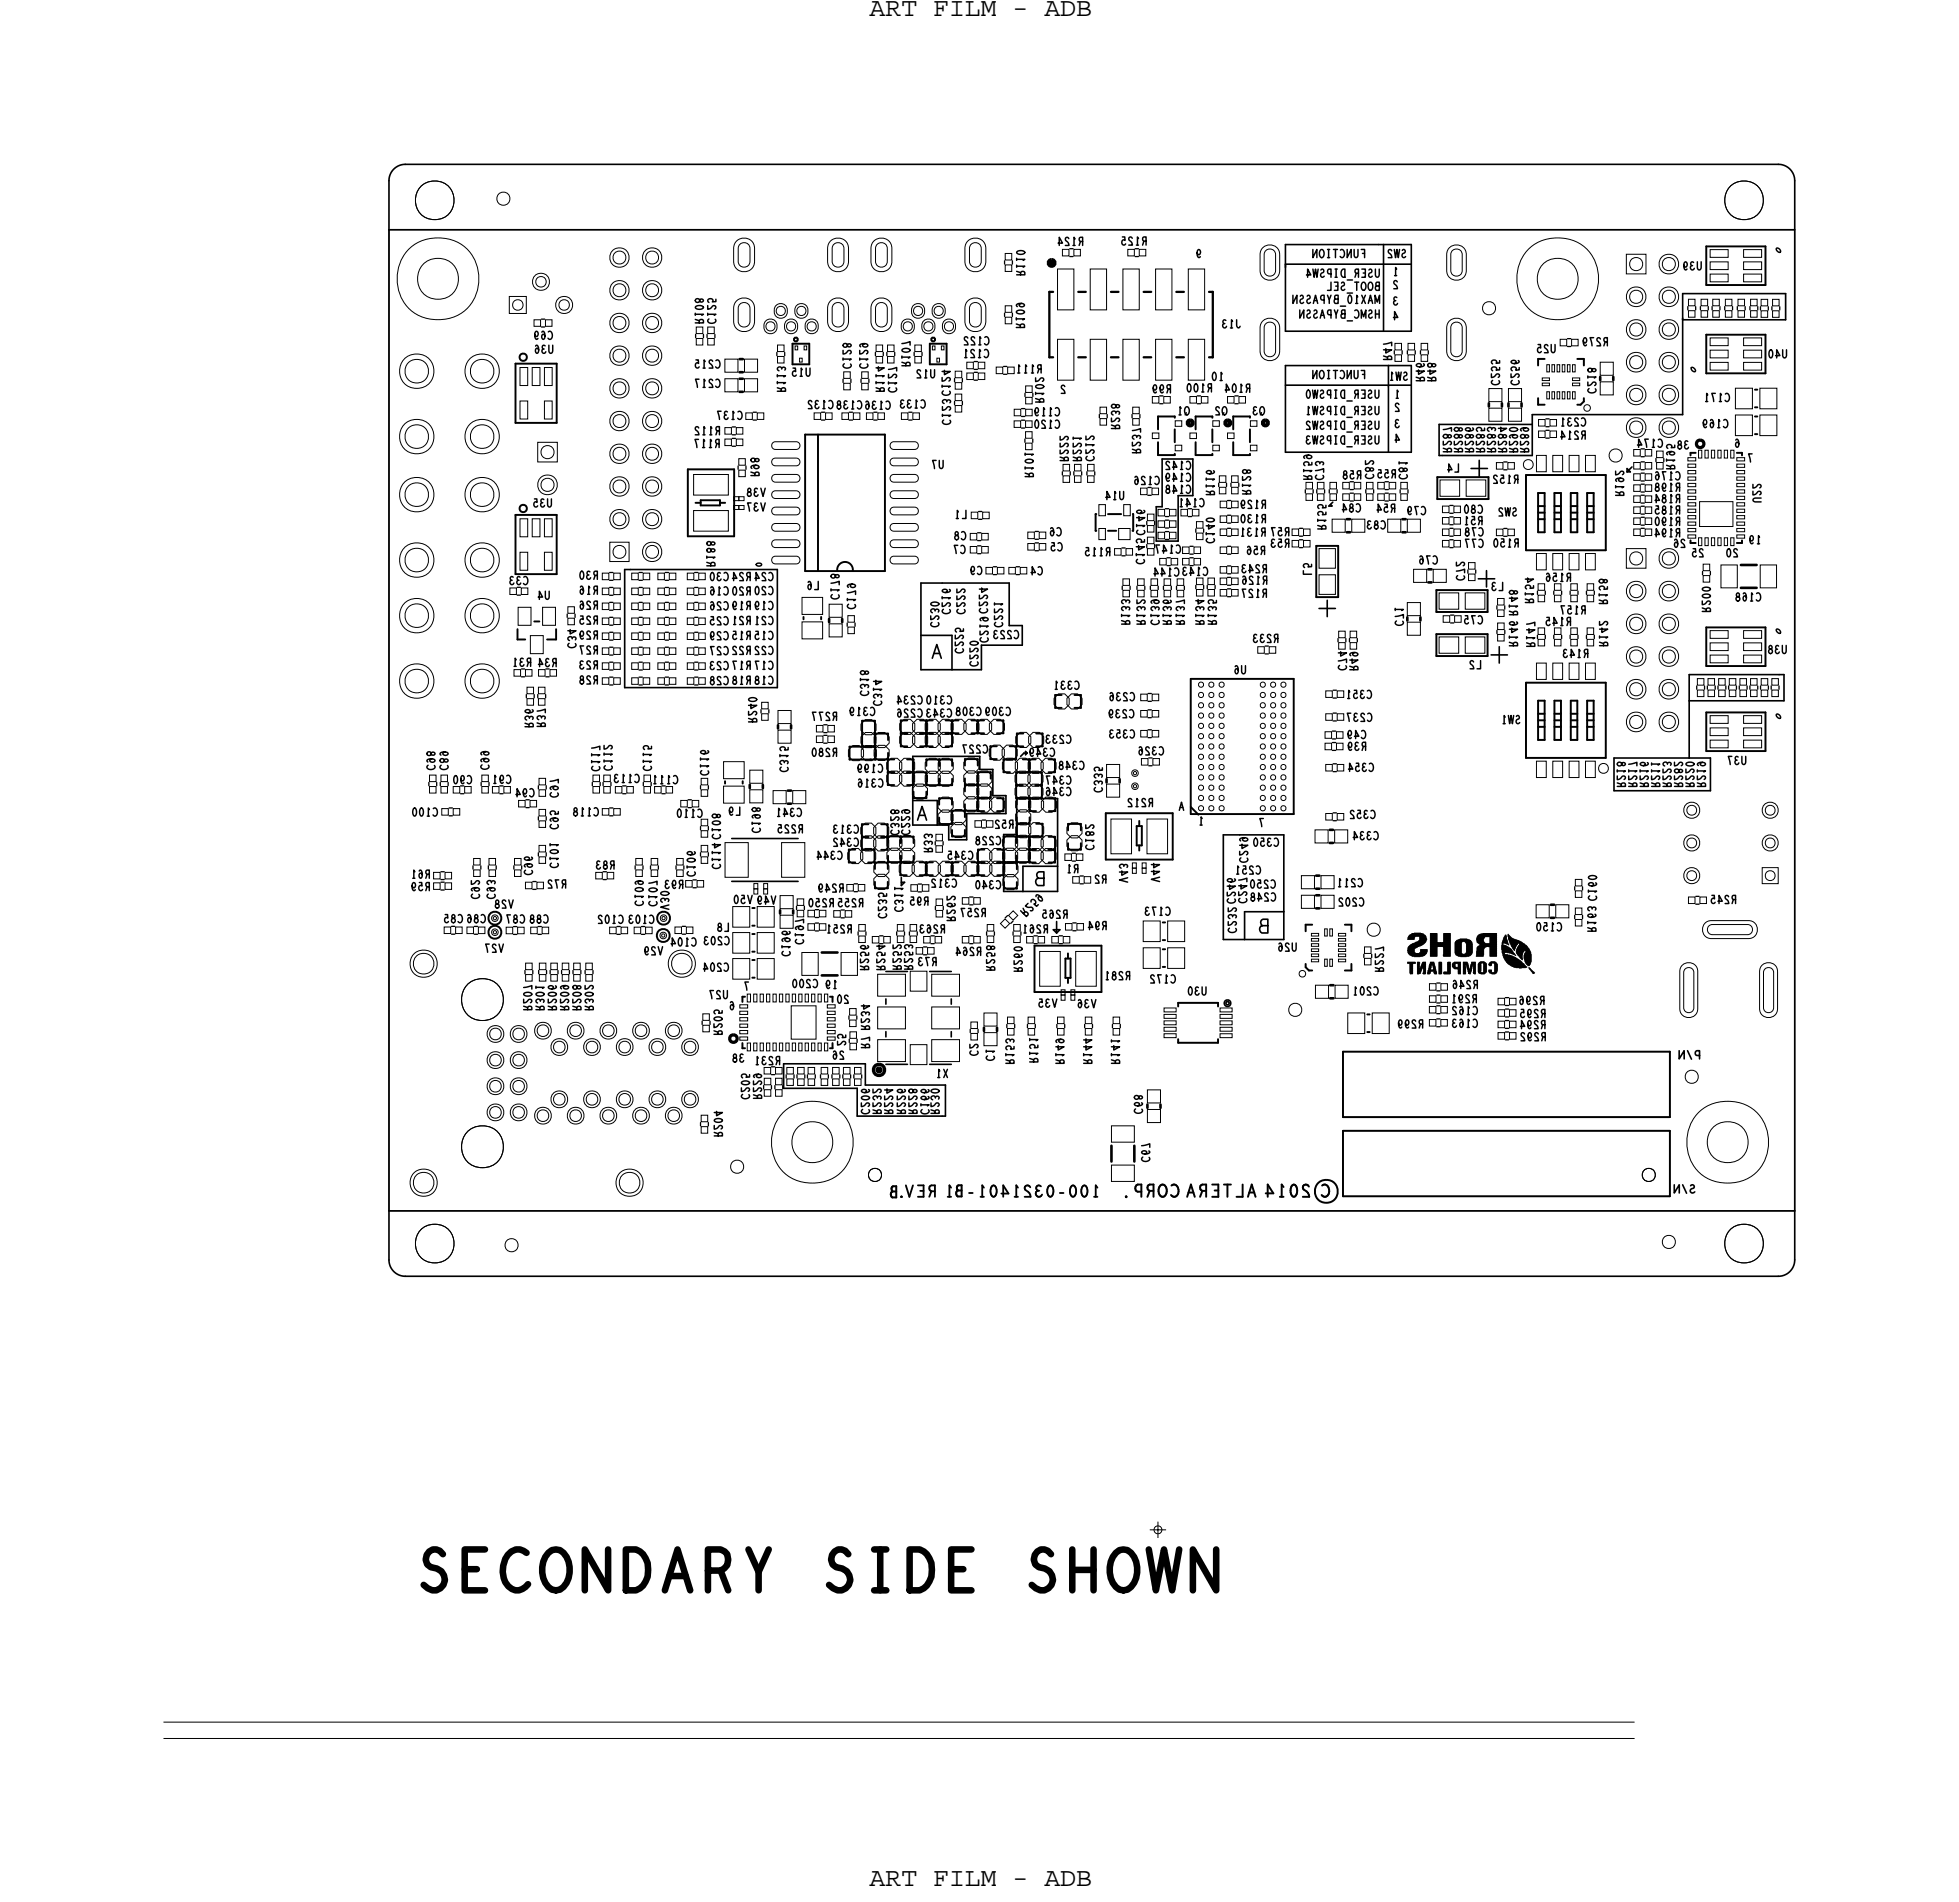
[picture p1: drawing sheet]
<svg xmlns="http://www.w3.org/2000/svg" width="152mm" height="148mm" viewBox="0 0 152 148" stroke-linecap="round" stroke-linejoin="round" font-family="sans-serif">
<defs><g id="words">
<g font-size="2.1">
<text x="67.6" y="1.2">ART FILM - ADB</text>
<text x="67.6" y="146.5">ART FILM - ADB</text>
</g>
<g font-size="1.1">
<text x="73.2" y="50.1" transform="rotate(-180 73.2 50.1)">A</text>
<text x="72.1" y="62.6" transform="rotate(-180 72.1 62.6)">A</text>
</g>
<g font-size=".6">
<text x="108.6" y="23.1" transform="rotate(-180 108.6 23.1)">3</text>
<text x="138" y="19" transform="rotate(135 138 19)">o</text>
<text x="131.7" y="29.1" transform="rotate(-45 131.7 29.1)">o</text>
<text x="69.2" y="31.2" transform="rotate(-180 69.2 31.2)">C136 C138 C132</text>
<text x="73.9" y="33" transform="rotate(-90 73.9 33)">C123 C124</text>
<text x="108.8" y="32.6" transform="rotate(-180 108.8 32.6)">3</text>
<text x="100.2" y="41" transform="rotate(-180 100.2 41)">R57 R131</text>
<text x="41" y="44.8" transform="rotate(-180 41 44.8)">C33</text>
<text x="60.1" y="46.7" transform="rotate(-180 60.1 46.7)">C19 R19 C26</text>
<text x="60.1" y="47.9" transform="rotate(-180 60.1 47.9)">C21 R21 C25</text>
<text x="88.9" y="43.8" transform="rotate(-90 88.9 43.8)">C145 C146</text>
<text x="93.9" y="44.1" transform="rotate(-180 93.9 44.1)">C143 C144</text>
<text x="60.1" y="49" transform="rotate(-180 60.1 49)">C15 R15 C29</text>
<text x="60.1" y="50.2" transform="rotate(-180 60.1 50.2)">C22 R22 C27</text>
<text x="60.1" y="51.4" transform="rotate(-180 60.1 51.4)">C17 R17 C23</text>
<text x="60.1" y="52.5" transform="rotate(-180 60.1 52.5)">C18 R18 C28</text>
<text x="76.8" y="49.9" transform="rotate(-90 76.8 49.9)">C219 C224</text>
<text x="138" y="48.6" transform="rotate(135 138 48.6)">o</text>
<text x="78.5" y="54.9" transform="rotate(-180 78.5 54.9)">C309 C308 C343 C226</text>
<text x="138" y="55.2" transform="rotate(135 138 55.2)">o</text>
<text x="92" y="62.3" transform="rotate(-180 92 62.3)">A</text>
<text x="72.4" y="66.2" transform="rotate(-90 72.4 66.2)">R33</text>
<text x="79.7" y="71.2" transform="rotate(-45 79.7 71.2)">R 2 5 9</text>
<text x="72.8" y="74.4" transform="rotate(-180 72.8 74.4)">R73</text>
<text x="96.1" y="72.5" transform="rotate(-90 96.1 72.5)">C232 C246</text>
<text x="124" y="72.4" transform="rotate(-90 124 72.4)">R163 C160</text>
</g>
</g></defs>
<!-- layer: Board Outline -->
<g fill="none" stroke="#000" stroke-width=".13">
<path d="M30.2 17.8h109.2zM30.2 14v3.8zM30.2 17.8v76.2zM31.5 12.8a1.27 1.27 0 0 0-1.3 1.2M31.5 12.8h106.7zM99.9 19h7.2zM99.9 19v6.7zM107.1 19h2.6zM107.5 19v6.7zM109.7 19v6.7zM138.2 12.8a1.27 1.27 0 0 1 1.2 1.2M139.4 14v80z"/>
<path d="M89.8 39.4h.5zM89.8 39.4v2.6zM90.3 35.6h2.4zM90.3 35.6v3.8zM91.5 38.5v3.5zM91.5 38.5h1.2zM92.7 35.6v2.9zM99.9 28.4h8zM99.9 20.5v.3zM99.9 35.1h9.8zM99.9 28.4v6.7zM99.9 20.5h9.8z"/>
<path d="M99.9 25.7h9.8zM99.9 29.9h9.8zM103.2 39.3h.3zM103.4 39.2l.1 .1zM103.5 39.3h.1M103.6 39l-.4 .3zM107.9 28.4v1.6zM107.9 30v5.1zM107.9 28.4h1.8zM109.7 28.4v6.7zM111.8 35.4h.3zM111.8 33v2.4z"/>
<path d="M111.8 33h7.2zM112.1 35.4h6.9zM119 32.2h11.7zM119 32.2v.8zM119 33v2.4zM126.4 36.4l.3 .2zM126.4 36.4v.2zM126.4 36.6h.3zM126.8 36.3l-.4 .3zM130.7 24.7v.1zM130.7 22.8h8zM130.7 22.8v9.4z"/>
<path d="M130.7 24.8h8zM138.7 22.8v2zM48.5 53.4h11.9zM48.5 44.2h.5zM48.5 44.2v9.2zM49 44.2h11.4zM60.4 44.2v9.2zM70.9 58.7h5.2zM70.9 58.7v3.5zM71.6 45.3h1.6zM71.6 52h2.4zM71.6 49.3h2.4z"/>
<path d="M71.6 45.3v4zM71.6 49.3v2.7zM73.2 45.3h5.2zM74 52h2.3zM74 49.3v2.7zM76.1 58.7v1.1zM76.1 59.8h1zM76.3 50.1h3.1zM76.3 50.1v1.9zM77.1 59.8v2zM78.4 48.6h1zM78.4 45.3v3.3z"/>
<path d="M79.3 58.7l.3-.2zM79.4 48.6v1.5zM79.6 58.5h.2zM79.7 58.4l.1 .1zM79.7 58.4v.2zM79.8 58.5l-.1 .1zM89.8 42h1.7zM91.5 42h.1M125.4 58.9h5.8zM125.4 58.9v2.5zM131.2 54.4h7.4zM131.2 52.4v2z"/>
<path d="M131.2 58.9h1.7zM131.2 54.4v4.5zM131.2 52.4h7zM132.9 58.9v2.5zM138.2 52.4h.4zM138.6 52.4v2zM70 68.8l.3-.3zM70 68.1v.7zM70 68.5h.3zM70.9 62.2h1.9zM70.9 64.1h1.9zM70.9 62.2v1.9z"/>
<path d="M72.8 64.1h.9zM72.8 62.2v1.9zM73.7 65.2h1.4zM73.7 64.1v1.1zM75.1 63.2h3.1zM75.1 63.2v2zM77.1 61.8h1.1zM78 64.8h.8zM78 69.2h1.5zM78 64.8v4.4zM78.2 61.8v1.4zM78.8 64.8h.2z"/>
<path d="M79 62v2.8zM79 62h3.2zM79.5 69.2h2.7zM79.5 67.3h2.7zM79.5 67.3v1.9zM81.8 72.2h.5zM81.8 72.2l.3 .3zM82.1 72.5l.2-.3zM82.1 71.6v.9zM82.2 67.3v1.9zM82.2 62v5.3zM95 64.8h1.3z"/>
<path d="M95 64.8v8.2zM95 73h1.7zM96.3 64.8h3.4zM96.7 70.8h3zM96.7 73h3zM96.7 70.8v2.2zM99.7 70.8v2.2zM99.7 64.8v6zM125.4 61.4h7.5zM30.2 94h109.2zM30.2 94v3.9zM30.2 97.9a1.27 1.27 0 0 0 1.3 1.2"/>
<path d="M31.5 99.1h106.7zM60.9 84.5h5.7zM60.9 82.6h6.3zM60.9 82.6v1.9zM66.6 84.5v2.2zM66.6 86.7h6.6zM67.2 84.3h6.3zM67.2 82.6v1.7zM73.2 86.7h.3zM73.5 84.3v2.4zM139.4 94v3.9zM139.4 97.9a1.27 1.27 0 0 1-1.2 1.2"/>
</g>
<g fill="none" stroke="#000" stroke-width=".15">
<path d="M87.5 92.9h.1M87.5 93h.1M88.2 92.3v.1zM88.2 92.2v.1zM88.2 92.4l.1 .1zM88.3 92.5l.1 .1zM88.3 92h.1zM88.3 92l-.1 .2zM88.4 92h.3zM88.4 92.6h.3zM88.7 92v1zM89.1 92.2l.1 .2z"/>
<path d="M89.2 92.1l-.1 .1zM89.2 92.4h.1M89.2 92h.1zM89.2 92v.1zM89.2 92.4l.1 .1zM89.3 92.5h.3zM89.3 92.5l-.2 .5zM89.3 92h.3zM89.6 92v1zM90 92.4v.1zM90 92.5v.2zM90 92.3v.1z"/>
<path d="M90 92.7l.1 .1zM90.1 92.2l-.1 .1zM90.1 92.8l.1 .1zM90.2 92.1v-.1zM90.2 92.1l-.1 .1zM90.2 92.9h.1M90.2 92h.1zM90.2 92.9l.1 .1zM90.3 92h.1zM90.3 93l.1-.1zM90.4 92.9h.1zM90.4 92l.1 .1z"/>
<path d="M90.5 92.1l.1 .1zM90.6 92.2v.1zM90.6 92.8l-.1 .1zM90.6 92.3v.1zM90.6 92.7v.1zM90.6 92.5v.2zM90.6 92.4v.1zM91 92.8v.1zM91 92.1l.1-.1zM91 92.9h.1zM91.1 92h.1zM91.1 92.9l.1 .1z"/>
<path d="M91.2 92h.1zM91.2 93h.1zM91.3 92h.1zM91.3 93l.1-.1zM91.4 92.9h.1M91.4 92l.1 .1zM91.5 92.1v.1zM91.5 92.2l.1 .2zM91.5 92.8l-.1 .1zM91.5 92.7v.1zM91.6 92.4v.1zM91.6 92.5l-.1 .2z"/>
<path d="M92.3 92.6h.4zM92.5 92l.3 1zM92.5 92l-.3 1zM93.2 92.2l.1 .2zM93.3 92.4h.1M93.3 92.1l-.1 .1zM93.3 92h.1zM93.3 92v.1zM93.3 92.4l.1 .1zM93.4 92.5l-.2 .5zM93.4 92.5h.3zM93.4 92h.3z"/>
<path d="M93.7 92v1zM94.2 93h.5zM94.2 92h.5zM94.4 92.5h.3zM94.7 92v1zM95.1 92h.5zM95.4 92v1zM96.1 93h.4zM96.5 92v1zM97.1 92.6h.3zM97.3 92l.3 1zM97.3 92l-.3 1z"/>
<path d="M98.3 92.7h.6zM98.5 92v1zM98.5 92l.4 .7zM99.4 93h.3zM99.6 92v1zM99.6 92l.1 .2zM100.3 92.5v.1zM100.3 92.6v.1zM100.3 92.3v.2zM100.3 92.7l.1 .1zM100.3 92.2v.1zM100.4 92.8v.1z"/>
<path d="M100.4 92.1l-.1 .1zM100.4 92.9l.1 .1zM100.4 92h.1zM100.4 92v.1zM100.5 93l.1-.1zM100.5 92h.1zM100.6 92l.1 .1zM100.7 92.1v.1zM100.7 92.8l-.1 .1zM100.7 92.2l.1 .1zM100.7 92.7v.1zM100.8 92.3v.2z"/>
<path d="M100.8 92.6l-.1 .1zM100.8 92.5v.1zM101.2 92.2v.1zM101.2 93h.5zM101.2 92.3l.1 .1zM101.2 92.1l.1-.1zM101.2 92.1v.1zM101.3 92.4l.2 .1zM101.3 92h.1zM101.4 92h.1zM101.5 92.5l.1 .2zM101.5 92l.1 .1z"/>
<path d="M101.6 92.1l.1 .1zM101.6 92.7l.1 .1zM101.7 92.8v.2zM102.7 92.8v.1zM102.7 92.1l.1-.1zM102.7 92.9h.1zM102.8 92h.1zM102.8 92.9l.1 .1zM102.9 92h.1zM102.9 93h.1zM103 92h.1zM103 93l.1-.1z"/>
<path d="M103.1 92.9h.1M103.1 92l.1 .1zM103.2 92.1v.1zM103.2 92.8l-.1 .1zM103.2 92.2l.1 .2zM103.3 92.7l-.1 .1zM103.3 92.4v.1zM103.3 92.5v.2zM104.3 86.8h25.4zM104.3 92.9h25.4zM104.3 81.7h25.4zM104.3 81.7v5.1z"/>
<path d="M104.3 87.8h25.4zM104.3 87.8v5.1zM129.7 81.7v5.1zM129.7 87.8v5.1z"/>
<circle cx="103" cy="92.5" r=".89"/>
</g>
<g fill="none" stroke="#000" stroke-width=".08">
<path d="M30.2 17.8h109.2v76.2h-109.2zM109.4 74.7h.5zM109.4 73h.5zM109.4 73.8h.5zM109.4 74.8h.6zM109.4 72.8h.5zM109.4 73.7h.5zM109.4 74h.5zM109.4 73.6h.7zM109.4 73.6h.6zM109.4 72.9h.5zM109.4 73.9h.5z"/>
<path d="M109.4 73.5h.8zM109.4 72.7h.6zM109.4 74h.6zM109.4 74.1h1.4zM109.5 74.1h1.3zM109.5 72.7h1.3zM109.5 73.5h.7zM109.5 73.5h.8zM109.5 72.7h1.2zM109.5 73.4h.9zM109.5 74.8h.3zM109.5 72.6h1.2z"/>
<path d="M109.5 74.1h1.2zM109.5 74.9h.3zM109.5 75h.3zM109.5 75.1h.3zM109.5 75.2h.3zM109.5 75.3h.3zM109.5 75.4h.3zM109.5 75.5h.3zM109.5 75.6h.3zM109.5 73.4h1zM109.5 74.2h1.2zM109.6 75.6h.1"/>
<path d="M109.6 72.6h1zM109.6 75.6h.2zM109.6 73.4h.9zM109.6 74.2h1.1zM109.6 73.4h1zM109.7 72.5h.9zM109.7 74.2h.9zM109.7 73.3h.9zM109.7 75.6h.1M109.7 72.5h.8zM109.7 74.3h.8zM109.8 73.3h.9z"/>
<path d="M109.9 74.3h.4zM109.9 72.5h.5zM109.9 73.2h.8zM110 73.2h.7zM110 73.2h.8zM110.1 73.1h.7zM110.1 75.4h.3zM110.1 75.5h.3zM110.1 75.6h.1zM110.1 75.2h.4zM110.1 75.6h.2zM110.1 74.7h.2z"/>
<path d="M110.1 74.8h.2zM110.1 74.9h.2zM110.1 75h.2zM110.1 75.1h.2zM110.1 75.2h.2zM110.1 75.3h.3zM110.1 75.6h.3zM110.1 75.3h.4zM110.2 73.1h.6zM110.3 72.7h.5zM110.3 73h.5zM110.3 74h.5z"/>
<path d="M110.3 72.9h.5zM110.3 72.9h.6zM110.3 73h.6zM110.3 74h.6zM110.3 72.8h.5zM110.3 75.2h.2zM110.4 73.8h.5zM110.4 73.9h.5zM110.4 75.2h.1zM110.4 75.1h.2zM110.4 75h.4zM110.4 75.1h.4z"/>
<path d="M110.5 74.9h.3zM110.5 74.8h.3zM110.6 74.7h.2zM110.6 75.6h.2zM110.6 75.6h.1zM110.6 75.1h.2zM110.6 75.2h.2zM110.6 75.5h.2zM110.6 75.3h.2zM110.6 75.4h.2zM110.9 75.5h.2zM110.9 75.6h.2z"/>
<path d="M110.9 75.5h.3zM110.9 75.4h.7zM111 75.3h.6zM111 75.2h.2zM111 75.3h.2zM111 75h.2zM111 75.1h.2zM111.1 74.9h.1zM111.1 75h.1zM111.1 74.9h.2zM111.1 74.8h.3zM111.1 73.2h.6z"/>
<path d="M111.1 74.7h.3zM111.1 72.5h.5zM111.1 72.6h.5zM111.1 72.7h.5zM111.1 72.8h.5zM111.1 72.9h.5zM111.1 73h.5zM111.1 73.1h.5zM111.1 73.6h.5zM111.1 73.7h.5zM111.1 73.8h.5zM111.1 73.9h.5z"/>
<path d="M111.1 74h.5zM111.1 74.1h.5zM111.1 74.2h.5zM111.1 74.3h.5zM111.1 73.2h.5zM111.1 73.5h.6zM111.1 73.4h1.6zM111.1 73.5h1.6zM111.1 73.2h1.6zM111.1 73.3h1.6zM111.3 74.9h.1zM111.3 74.9h.2z"/>
<path d="M111.3 75h.2zM111.3 75.3h.3zM111.3 75.1h.2zM111.3 75.2h.2zM111.4 75.1h.1zM111.4 75.2h.1zM111.4 75.3h.1zM111.4 75.5h.2zM111.4 75.6h.2zM111.5 75.6h.1M111.5 75.6h.1zM111.8 73.2h.1"/>
<path d="M111.8 74.8h.2zM111.8 74.9h.2zM111.8 75h.2zM111.8 75.1h.2zM111.8 75.2h.2zM111.8 75.3h.2zM111.8 75.4h.2zM111.8 75.5h.2zM111.8 75.6h.2zM111.8 74.7h.2zM111.9 73.2h.1zM112 73.2h.1"/>
<path d="M112.1 73.2h.6zM112.1 73.5h.6zM112.1 73.6h.6zM112.1 74.1h.6zM112.1 74.2h.6zM112.2 72.5h.5zM112.2 72.6h.5zM112.2 72.7h.5zM112.2 72.8h.5zM112.2 72.9h.5zM112.2 73h.5zM112.2 73.1h.5z"/>
<path d="M112.2 73.6h.5zM112.2 73.7h.5zM112.2 73.8h.5zM112.2 73.9h.5zM112.2 74h.5zM112.2 74.1h.5zM112.2 74.3h.5zM112.2 75.5h.5zM112.2 75.6h.5zM112.2 73.2h.5zM112.2 75.5h.2zM112.4 75.5h.3z"/>
<path d="M112.5 74.8h.2zM112.5 74.9h.2zM112.5 75h.2zM112.5 75.1h.2zM112.5 75.2h.2zM112.5 75.3h.2zM112.5 75.4h.2zM112.5 75.5h.2zM112.5 74.7h.2zM112.8 74.9h.3zM112.8 75h.3zM112.8 75.1h.3z"/>
<path d="M112.9 74.8h.2zM112.9 75.1h.2zM112.9 74.8h.3zM112.9 74.8h.6zM112.9 75.2h.6zM113 74.8h.5zM113 74.7h.5zM113 75.2h.5zM113.1 73.2h.5zM113.1 73.4h.4zM113.1 73.5h.4zM113.1 73.6h.4z"/>
<path d="M113.1 73.7h.4zM113.1 73.8h.4zM113.1 73.9h.4zM113.1 74h.4zM113.1 73.2h.4zM113.1 73.3h.4zM113.1 74.1h.5zM113.1 73.1h.5zM113.1 74.1h1.2zM113.1 73.1h1.2zM113.1 74.2h1.2zM113.2 73.1h1.1z"/>
<path d="M113.2 74.8h.3zM113.2 74.2h1zM113.2 73h1zM113.3 74.8h.2zM113.3 75.1h.2zM113.3 75.3h.2zM113.3 74.2h.9zM113.3 73h.8zM113.3 74.9h.2zM113.3 75h.2zM113.3 75.4h.2zM113.3 75.5h.2z"/>
<path d="M113.3 75.6h.2zM113.3 75.6h.1zM113.3 74.3h.8zM113.4 73h.7zM113.4 72.9h.6zM113.5 75.6h.1M113.5 74.3h.4zM113.7 74.8h.4zM113.7 74.9h.4zM113.7 75h.1zM113.7 75.1h.1zM113.7 74.7h.3z"/>
<path d="M113.7 74.8h.3zM113.7 75.6h.1zM113.7 74.9h.2zM113.7 75.1h.2zM113.7 75.2h.2zM113.7 75.3h.2zM113.7 75.4h.2zM113.7 75.5h.2zM113.7 75.6h.2zM113.8 73.1h.5zM113.8 75.6h.1zM113.8 74.1h.6z"/>
<path d="M113.8 73.2h.6zM113.9 74.1h.5zM113.9 73.2h.5zM113.9 74h.5zM113.9 73.3h.5zM113.9 74.9h.2zM113.9 73.4h.5zM113.9 73.5h.5zM113.9 73.6h.5zM113.9 73.7h.5zM113.9 73.8h.5zM113.9 73.9h.5z"/>
<path d="M113.9 75h.2zM114 75h.1zM114 75.1h.1zM114 75.2h.1zM114 75.3h.3zM114.1 75.3h.2zM114.1 75.4h.2zM114.1 75.5h.2zM114.1 75.6h.1zM114.2 75.6h.1M114.2 75.2h.1zM114.2 75.2h.2z"/>
<path d="M114.2 75.1h.2zM114.3 75h.1zM114.3 74.9h.1zM114.3 74.9h.3zM114.3 74.7h.3zM114.3 74.8h.3zM114.5 74.9h.1zM114.5 75.5h.1zM114.5 75h.1zM114.5 75.1h.1zM114.5 75.2h.1zM114.5 75.3h.1z"/>
<path d="M114.5 75.4h.1zM114.5 75.6h.1zM114.7 74.2h.5zM114.7 74.3h.5zM114.7 73h.5zM114.7 72.9h.6zM114.7 73.9h.6zM114.7 74h.6zM114.7 74.1h.6zM114.8 72.8h.5zM114.8 73.6h.5zM114.8 73.7h.5z"/>
<path d="M114.8 73.8h.5zM114.8 73.1h.5zM114.8 72.8h.6zM114.8 73.6h.6zM114.8 72.9h.5zM114.8 73.2h.5zM114.8 73.1h.4zM114.8 72.7h1.5zM114.8 73.5h.7zM114.8 73.5h1.5zM114.8 74.9h.3zM114.8 75h.3z"/>
<path d="M114.8 75.1h.3zM114.8 75.2h.3zM114.8 75.3h.3zM114.8 75.4h.3zM114.8 74.9h.2zM114.8 75.4h.2zM114.8 75.5h.2zM114.9 74.8h.2zM114.9 75.5h.2zM114.9 75.5h.5zM114.9 73.3h.5zM114.9 72.6h1.4z"/>
<path d="M114.9 74.8h.5zM114.9 73.4h1.4zM114.9 73.5h1.4zM114.9 73.3h1.4zM114.9 75.6h.5zM115 74.7h.3zM115 72.6h1.3zM115 75.6h.4zM115 73.4h1.3zM115.1 75.6h.2zM115.1 72.5h1.2zM115.2 72.5h1.1z"/>
<path d="M115.2 74.8h.3zM115.2 75.5h.3zM115.3 74.8h.2zM115.3 74.9h.2zM115.3 75h.2zM115.3 75.1h.2zM115.3 75.2h.2zM115.3 75.3h.2zM115.3 75.4h.2zM115.3 75.5h.2zM115.7 74.9h.2zM115.7 75.3h.2z"/>
<path d="M115.7 75.4h.2zM115.7 75.5h.2zM115.7 73.5h.6zM115.7 74.8h.2zM115.7 75h.2zM115.7 74.8h.6zM115.7 75.5h.6zM115.7 73.3h.6zM115.8 72.8h.5zM115.8 72.9h.5zM115.8 73h.5zM115.8 73.1h.5z"/>
<path d="M115.8 73.6h.5zM115.8 73.7h.5zM115.8 73.8h.5zM115.8 73.9h.5zM115.8 74h.5zM115.8 74.1h.5zM115.8 74.2h.5zM115.8 74.3h.5zM115.8 73.2h.5zM115.8 74.8h.4zM115.8 75.6h.5zM115.8 74.7h.4z"/>
<path d="M115.9 74.7h.2zM115.9 75.6h.3zM116.1 74.8h.2zM116.1 75.5h.2zM116.1 74.9h.2zM116.1 75h.2zM116.1 75.1h.2zM116.1 75.2h.2zM116.1 75.3h.2zM116.1 75.4h.2zM116.7 73.6h.6zM116.7 73.7h.7z"/>
<path d="M116.7 73.5h.4zM116.7 73.7h.6zM116.7 73.5h.3zM116.7 73.8h.7zM116.7 73.6h.5zM116.7 73.4h.2zM116.7 73.5h.5zM116.7 73.4h.3zM116.7 73.2h.4zM116.7 73.3h.1zM116.7 73.4h.1zM116.7 73.9h.8z"/>
<path d="M116.7 74h.2zM116.7 73.8h.8zM116.7 73.2h.5zM116.7 73.9h.9zM116.7 74h.9zM116.7 74.1h.2zM116.7 73.1h.4zM116.8 74.1h.1zM116.8 74.1h.3zM116.8 74.2h.5zM116.8 74.2h.6zM116.8 73h.3z"/>
<path d="M116.8 73.1h.3zM116.8 74.3h.7zM116.8 74.2h.7zM116.8 72.9h.2zM116.8 74.3h.8zM116.8 72.8h.2zM116.8 74.4h.9zM116.8 74.3h.9zM116.8 74.4h1zM116.9 74.4h.9zM116.9 72.8h.1zM116.9 74.5h1z"/>
<path d="M116.9 72.7h.1zM116.9 74.5h1.1zM116.9 73.3h.3zM117 72.6h.1M117 72.7h.1M117 74.6h1.1zM117 74.6h1zM117 73.3h.2zM117 74.7h1.2zM117.1 74.8h1.2zM117.1 73.3h.1zM117.1 74h.5z"/>
<path d="M117.2 72.7h.1zM117.2 72.6h.1M117.2 73.4h.1M117.2 74.8h1.2zM117.2 72.9h.4zM117.2 72.8h.2zM117.2 74.9h1.2zM117.2 72.9h.3zM117.2 73h.6zM117.2 73h.5zM117.3 73.1h.7zM117.3 74.9h1.1z"/>
<path d="M117.3 73h.6zM117.3 73.1h.9zM117.3 73.1h.8zM117.3 73.2h.9zM117.3 74h.3zM117.3 73.2h1zM117.3 73.3h.7zM117.3 73.3h.6zM117.3 75h1.2zM117.4 75h1.1zM117.4 73.3h.5zM117.4 73.4h.5z"/>
<path d="M117.4 73.4h.4zM117.4 74.1h.3zM117.4 73.5h.4zM117.5 74.1h.2zM117.5 73.5h.3zM117.5 75.1h1.1zM117.5 73.6h.2zM117.5 73.7h.2zM117.6 74.1h.1zM117.6 73.7h.1zM117.6 75.1h1zM117.6 73.8h.1z"/>
<path d="M117.7 73.8h.1M117.7 74.2h.1M117.8 74.2h.1M117.8 75.2h.7zM117.8 73.9h.6zM117.8 74h.5zM117.8 73.8h.6zM117.8 73.7h1zM117.8 73.8h1zM117.8 74.1h.5zM117.9 74.1h.4zM117.9 73.7h.9z"/>
<path d="M117.9 73.6h.8zM117.9 73.5h.8zM117.9 74.2h.4zM118 74.2h.3zM118 73.5h.7zM118 73.4h.6zM118 73.5h.6zM118 74.3h.3zM118 73.3h.4zM118 73.4h.5zM118 75.2h.2zM118.1 74.3h.2z"/>
<path d="M118.1 74.4h.2zM118.2 74.5h.1zM118.3 74.5h.1M118.4 74.2h.6zM118.4 74.3h.6zM118.4 74.4h.6zM118.4 74.5h.6zM118.4 74.1h.6zM118.4 74.1h.5zM118.5 73.8h.3zM118.5 74h.4zM118.5 74.1h.4z"/>
<path d="M118.5 74.6h.5zM118.5 74.7h.5zM118.5 74.7h.4zM118.5 73.9h.4zM118.5 74.8h.4zM118.5 73.8h.4zM118.6 73.9h.3zM118.6 74.8h.3zM118.6 74.9h.3zM118.7 74.9h.1zM118.7 75h.1zM118.8 75h.1"/>
<path d="M118.8 75.2h.1M118.8 75.2h.1zM118.8 75.3h.1zM118.9 75.3h.1zM118.9 75.4h.1zM119 75.4h.1zM119 75.5h.1zM119 75.5h.2zM119.1 75.5h.1zM119.1 75.6h.1zM12.7 133.8h114.3zM12.7 135h114.3z"/>
</g>
<g fill="none" stroke="#000" stroke-width=".14">
<path d="M70 92.9h.1M70 93h.1M70.1 92.9h.1M70.1 93h.1M70.4 92.1l.3 .9zM70.9 92.1l-.2 .9zM71.3 92.1h.5zM71.3 93h.5zM71.5 92.5h.3zM71.8 92.1v.9zM72.2 92.3v.1zM72.2 92.4l.1 .1z"/>
<path d="M72.2 92.2v.1zM72.3 92.1h.1zM72.3 92.1l-.1 .1zM72.3 92.5h.1zM72.4 92.5h.2zM72.4 92.5l-.2 .5zM72.4 92.1h.2zM72.6 92.1v.9zM73.6 93h.3zM73.8 92.1v.9zM73.8 92.1l.1 .1zM75.3 92.7h.3z"/>
<path d="M76.2 93h.2zM76.3 92.1l.1 .1zM76.3 92.1v.9zM77 92.5v.1zM77 92.6v.2zM77 92.4v.1zM77 92.8h.1M77 92.3v.1zM77 92.8l.1 .1zM77 92.2v.1zM77.1 92.9l.1 .1zM77.1 92.1h.1z"/>
<path d="M77.1 92.1l-.1 .1zM77.2 93l.1-.1zM77.2 92.1h.1zM77.3 92.1l.1 .1zM77.4 92.8l-.1 .1zM77.4 92.2v.1zM77.4 92.8h.1M77.4 92.3v.1zM77.4 92.4v.1zM77.4 92.6v.2zM77.4 92.5v.1zM77.8 92.7h.6z"/>
<path d="M77.9 92.1l.5 .6zM77.9 92.1v.9zM78.8 93h.3zM79 92.1l.1 .1zM79 92.1v.9zM79.6 93h.5zM79.6 92.3h.1M79.6 92.3l.1 .1zM79.6 92.2l.1-.1zM79.6 92.2v.1zM79.7 92.4l.2 .2zM79.7 92.1h.1z"/>
<path d="M79.8 92.1h.1zM79.9 92.6l.1 .1zM79.9 92.1h.1zM80 92.7l.1 .1zM80 92.1l.1 .1zM80.1 92.8v.2zM80.5 92.7v.1zM80.5 92.8v.1zM80.5 92.6l.1-.1zM80.5 92.6v.1zM80.5 92.3v.1zM80.5 92.4h.1z"/>
<path d="M80.5 92.2v.1zM80.5 92.9h.1zM80.6 92.5h.1M80.6 92.1l-.1 .1zM80.6 92.1h.1zM80.6 92.4v.1zM80.6 92.9l.1 .1zM80.6 92.5h.1zM80.7 92.1h.1zM80.7 93l.1-.1zM80.8 92.1h.1zM80.8 92.9h.1z"/>
<path d="M81 92.8l-.1 .1zM81.4 92.5v.1zM81.4 92.6v.2zM81.4 92.4v.1zM81.4 92.8h.1zM81.4 92.3v.1zM81.5 92.8v.1zM81.5 92.2l-.1 .1zM81.5 92.9l.1 .1zM81.5 92.1h.1zM81.5 92.1v.1zM81.6 93l.1-.1z"/>
<path d="M81.6 92.1h.1zM81.7 92.1l.1 .1zM81.8 92.2v.1zM81.8 92.8l-.1 .1zM81.8 92.8h.1M81.8 92.3v.1zM81.8 92.6v.2zM81.8 92.4v.1zM81.8 92.5v.1zM82.3 92.7h.3zM83.1 92.5v.1zM83.1 92.6l.1 .2z"/>
<path d="M83.1 92.4v.1zM83.2 92.8h.1M83.2 92.3l-.1 .1zM83.2 92.8l.1 .1zM83.2 92.2v.1zM83.3 92.9l.1 .1zM83.3 92.1l-.1 .1zM83.3 92.1h.1zM83.4 93l.1-.1zM83.4 92.1h.1zM83.5 92.1v.1zM83.5 92.8v.1z"/>
<path d="M83.5 92.2l.1 .1zM83.6 92.3v.1zM83.6 92.8h-.1zM83.6 92.6v.2zM83.6 92.4v.1zM83.6 92.5v.1zM84 92.5v.1zM84 92.6l.1 .2zM84 92.4v.1zM84.1 92.8h.1M84.1 92.3l-.1 .1zM84.1 92.8l.1 .1z"/>
<path d="M84.1 92.2v.1zM84.2 92.9l.1 .1zM84.2 92.1h.1zM84.2 92.1l-.1 .1zM84.3 93v-.1zM84.3 92.1h.1M84.3 92.1l.1 .1zM84.4 92.8l-.1 .1zM84.4 92.2v.1zM84.4 92.8h.1M84.4 92.3l.1 .1zM84.5 92.6l-.1 .2z"/>
<path d="M84.5 92.4v.1zM84.5 92.5v.1zM85 93h.3zM85.1 92.1l.2 .1zM85.1 92.1v.9z"/>
</g>
<g fill="none" stroke="#000" stroke-width=".16">
<path d="M69.2 92.8v.1zM69.2 92.9h.1zM69.2 92.7v.1zM69.3 92.9v.1zM69.3 92.3v.1zM69.3 92.6v-.1zM69.3 92.6l-.1 .1zM69.3 92.4v.1zM69.3 92.2v.1zM69.3 92.5h.1M69.3 92.2h.1M69.3 92.2l.1-.1z"/>
<path d="M69.3 93h.3zM69.3 92.5h.3zM69.4 92.1h.2zM69.6 92.1v.9zM74.3 92.7v.1zM74.3 92.8v.1zM74.3 92.6v.1zM74.3 92.9h.1zM74.3 92.2l.1 .1zM74.4 92.5h.1M74.4 92.5l-.1 .1zM74.4 92.3v.1z"/>
<path d="M74.4 92.2h-.1zM74.4 92.1v.1zM74.4 92.1h.1zM74.4 92.9h.3zM74.4 92.5h.3zM74.5 92.1h.2zM74.7 92.1v.8z"/>
</g>
<!-- layer: Components -->
<g fill="none" stroke="#000" stroke-width=".13">
<path d="M114.3 36.4h1.3zM114.9 36.4v.6zM114.9 35.8v.6zM102.5 47.3h.6zM103.1 47.3h.7zM103.1 46.6v1.3zM114.9 45h1.2zM115.5 45v.6zM115.5 44.3v.7zM115.8 50.9h1.3zM116.5 50.2v.7zM116.5 50.9v.6z"/>
<path d="M56.9 68.5h5.1zM56.9 65.1h5.1zM68.8 77.6v.4zM68.8 75.5h1.7zM72.2 75.5h1.7zM73.9 77.6v.4zM95.2 77.7h.2h.2v.2v.2l-.2 .1-.2-.1-.1-.2zM95.3 77.9l.1-.1 .1 .1v.1h-.1h-.1zM68.8 80.1v.4zM68.8 82.7h1.7zM72.2 82.7h1.7zM73.9 80.1v.4z"/>
</g>
<g fill="none" stroke="#000" stroke-width=".25">
<path d="M131.9 34.3l.2-.1 .2 .1 .1 .2-.1 .2-.2 .1-.2-.1-.1-.2zM56.8 80.5l.2-.1 .2 .1 .1 .2-.1 .2-.2 .1-.2-.1-.1-.2zM68.2 83l.1-.1 .1 .1v.2h-.1h-.1z"/>
<circle cx="68.3" cy="83.1" r=".44"/>
</g>
<g fill="none" stroke="#000" stroke-width=".15">
<path d="M132.6 19.1v3zM132.6 19.1h4.6zM137.2 19.1v3zM40.1 28.2h3.2zM40.1 40h3.2zM40.1 32.8h3.2zM40.1 28.2v4.6zM40.1 40v4.6zM40.4 27.5h.3h.2v.2v.2l-.2 .1-.3-.1v-.2zM40.4 39.3l.3-.1 .2 .1v.2v.2l-.2 .1-.3-.1v-.2zM43.3 28.2v4.6zM43.3 40v4.6z"/>
<path d="M53.4 36.5h3.6zM53.4 36.5v5.2zM54 39.1h.4zM54.4 38.9v.4zM54.4 38.9h1.5zM54.4 39.3h1.5zM55.9 39.1h.4zM55.9 38.9v.4zM57 36.5v5.2zM61.6 28.3h1.3zM61.6 26.7v1.6zM61.6 26.7h1.3z"/>
<path d="M61.7 26.3l.1-.1 .2 .1v.1l-.2 .1-.1-.1zM62.6 33.8v10.6zM62.6 33.8h6.2zM62.9 26.7v1.6zM63.6 33.8v10.6zM68.8 33.8v10.6zM72.2 26.7v1.6zM72.2 26.7h1.3zM72.2 28.3h1.3zM72.4 26.3l.1-.1 .1 .1v.1l-.1 .1-.1-.1zM73.5 26.7v1.6zM85.1 39.9h.1"/>
<path d="M85.1 39.9v1.3zM86.1 39.9h1zM88 39.9h.1M88 39.9v1.3zM90 32.3h1.3zM90 32.3v1zM90 35.3h1.3zM90 34.3v1zM91.3 32.3v.1zM91.3 33.3v1zM91.3 35.2v.1zM92.9 32.3h1.3z"/>
<path d="M92.9 32.3v1zM92.9 35.3h1.3zM92.9 34.3v1zM94.2 32.3v.1zM94.2 33.3v1zM94.2 35.2v.1zM95.8 32.3h1.3zM95.8 32.3v1zM95.8 35.3h1.3zM95.8 34.3v1zM97.1 33.3v1zM97.1 32.3v.1z"/>
<path d="M97.1 35.2v.1zM111.7 37.1h3.9zM111.7 38.8h3.9zM111.7 37.1v1.7zM115.6 37.1v1.7zM118.6 36.9v5.8zM118.6 36.9h6.2zM119.5 27.9h.5zM119.5 27.9v.5zM119.5 30.9v.5zM119.5 38.3h.5zM119.5 38.3v3z"/>
<path d="M119.5 39.3h.5zM119.5 39.8h.5zM119.5 31.4h.5zM120 38.3v3zM120.8 38.3h.5zM120.8 38.3v3zM120.8 39.8h.5zM120.8 39.3h.5zM121.3 38.3v3zM122 38.3h.5zM122 38.3v3zM122 39.8h.5z"/>
<path d="M122 39.3h.5zM122.5 27.9h.6zM122.5 38.3v3zM122.5 31.4h.3zM123.1 27.9v.5zM123.1 31.2l-.3 .2zM123.1 30.9v.3zM123.3 38.3h.5zM123.3 38.3v3zM123.3 39.8h.5zM123.3 39.3h.5zM123.8 38.3v3z"/>
<path d="M124.8 36.9v5.8zM131.3 35.2v.2zM131.3 35.2h.4zM132.6 29h4.6zM132.6 26v3zM132.6 22.1h4.6zM132.6 26h4.6zM134.9 35.2h.4zM135.3 35.2v.2zM136.4 30.3h.1zM136.4 31.6h.1zM136.4 33.7h.1z"/>
<path d="M136.4 32.3h.1zM137.2 26v3zM40.1 44.6h3.2zM40.2 48.9v.8zM40.2 49.7h.6zM41.5 48.3h.4zM42.5 49.7h.7zM43.2 48.9v.8zM53.4 41.7h3.6zM62.4 47.9v.2zM62.6 44.4h6.2zM63.8 47.9v.2z"/>
<path d="M65.1 44.4l.1-.5 .4-.3 .5 .2 .2 .6M66 58h1.7zM66 58v1zM66 59h1.7zM67 58h1zM67 57.6v.4zM67 56h1zM67 56v1.6zM67.6 59h.4zM67.6 58h.4zM68 57.6v.4zM68 56v1.6z"/>
<path d="M68 57v.5zM68 58.5v.5zM68 57h1zM68 59h1zM68 58v1zM69 60h.5zM69 60v1zM69 59h.5zM69 59v1zM69 57v.5zM69 58.5v.5zM70 56h.5z"/>
<path d="M70 57h.5zM70 56v1zM70 58h.5zM70 57v1zM70.5 60h.5zM70.5 59h.5zM71 60v.5zM71 60h1zM71 60v1zM71 59v1zM71.5 56h.5zM71.5 57h.5z"/>
<path d="M71.5 58h.5zM72 57h.5zM72 58h.5zM72 57v1zM72 56h.5zM72 56v1zM72 59v.5zM72 59h1zM72 60v.5zM73 59v.5zM73 59h1zM73.5 58h.5z"/>
<path d="M73.5 56h.5zM73.5 57h.5zM74 57v1zM74 56v1zM74 57h.5zM74 56h.5zM74 59v.5zM75 59v.5zM75 59h1zM75.5 56h.5zM75.5 57h.5zM76 56h.5z"/>
<path d="M76 57h.5zM76 56v1zM76 59v.5zM76 60h1zM76 60v.5zM76.9 58h.5zM76.9 59h.5zM76.9 58v1zM77 60v.5zM77.5 57h.5zM77.5 56h.5zM78 56v1z"/>
<path d="M78 60h.5zM78 59v1zM78 59h.5zM78.4 59h.5zM78.4 58h.5zM78.9 58v1zM78.9 60h.5zM78.9 60v1zM79 57h.5zM79 58h.5zM79 57v1zM79.5 60h.5z"/>
<path d="M79.5 59h.5zM80 60h.5zM80 59h.5zM80 59v1zM80.4 60h.5zM80.5 58h.5zM80.5 57h.5zM80.9 60v1zM81 57v1zM81.5 59h.5zM81.5 60h.5zM82 59v1z"/>
<path d="M82 54h.5zM82 55h.5zM82 54v1zM83.5 55h.5zM83.5 54h.5zM84 54v1zM85.2 41.2h.1M86.1 41.2h.6zM88 41.2h.1M92.5 52.7v10.5zM92.5 52.7h8zM100.5 52.7v10.5z"/>
<path d="M102.3 42.4v4zM102.3 46.4h1.7zM102.3 42.4h1.7zM104 42.4v4zM111.6 45.8h4zM111.6 49.3h4zM111.6 47.5h4zM111.6 45.8v1.7zM111.6 51h4zM111.6 49.3v1.7zM115.6 45.8v1.7zM115.6 49.3v1.7z"/>
<path d="M118.6 42.7h6.2zM118.6 58.9h6.2zM118.6 53h6.2zM118.6 53v5.9zM119.5 40.3h.5zM119.5 54.4h.5zM119.5 54.4v3.1zM119.5 41.3h.5zM119.5 57.5h.5zM119.5 55.9h.5zM119.5 56.5h.5zM119.5 55.4h.5z"/>
<path d="M120 54.4v3.1zM120.8 40.3h.5zM120.8 54.4h.5zM120.8 54.4v3.1zM120.8 41.3h.5zM120.8 57.5h.5zM120.8 55.9h.5zM120.8 56.5h.5zM120.8 55.4h.5zM121.3 54.4v3.1zM122 40.3h.5zM122 54.4h.5z"/>
<path d="M122 54.4v3.1zM122 41.3h.5zM122 57.5h.5zM122 55.9h.5zM122 56.5h.5zM122 55.4h.5zM122.5 54.4v3.1zM123.3 41.3h.5zM123.3 57.5h.5zM123.3 55.4h.5zM123.3 56.5h.5zM123.3 55.9h.5z"/>
<path d="M123.3 40.3h.5zM123.3 54.4h.5zM123.3 54.4v3.1zM123.8 54.4v3.1zM124.8 53v5.9zM131.3 42.2h.4zM131.3 42v.2zM132.6 51.7h4.6zM132.6 48.7v3zM132.6 58.3h4.6zM132.6 55.3v3zM132.6 48.7h4.6z"/>
<path d="M132.6 55.3h4.6zM134.9 42.2h.4zM135.3 42v.2zM137.2 48.7v3zM137.2 55.3v3zM56.3 60.7v.2zM57.7 77.4v.4zM57.7 77.4h.2zM57.7 60.7v.2zM58.5 70.5h.1zM58.5 71.9h.1zM58.5 74.6h.1z"/>
<path d="M58.5 75.9h.1zM58.5 73.9h.1zM58.5 72.5h.1zM64.5 77.4h.2zM64.7 77.4v.4zM65.9 66h.5zM65.9 67h.5zM65.9 66v1zM67 66h.5zM67 65h.5zM67 65v1zM67 64h.5z"/>
<path d="M67 64v1zM67.4 67h.5zM67.4 66h.5zM67.9 66v1zM68 67v.5zM68 68.5v.5zM68 67h1zM68 69h1zM68.5 65h.5zM68.5 64h.5zM68.5 66h.5zM69 65v1z"/>
<path d="M69 64v1zM69 61h.5zM69 67v.5zM69 68.5v.5zM69 65v.5zM69 66.5v.5zM69 65h1zM69 67h1zM69.9 67h.5zM69.9 68h.5zM69.9 67v1zM70 65v.5z"/>
<path d="M70 66.5v.5zM70 65h1zM70 67h1zM70.5 61h.5zM71 61.5v.5zM71 62h1zM71 65v.5zM71 66.5v.5zM71.4 68h.5zM71.4 67h.5zM71.9 67v1zM72 60.5v.5z"/>
<path d="M72 61h1zM72 61.5v.5zM72 68h.5zM72 67v1zM72 67h.5zM73 62h1zM73 62v.5zM73 64h1zM73 63.5v.5zM73 60.5v.5zM73 61h1zM73.5 68h.5z"/>
<path d="M73.5 67h.5zM74 62v.5zM74 63.5v.5zM74 63h1zM74 63v.5zM74 65h1zM74 64.5v.5zM74 68h.5zM74 67h.5zM74 67v1zM74 60.5v.5zM75 63v.5z"/>
<path d="M75 64.5v.5zM75 60.5v.5zM75 61v.5zM75 62.5v.5zM75 61h1zM75 63h1zM75.5 67h.5zM75.5 68h.5zM76 62h.5zM76 62v1zM76 63h.5zM76 60.5v.5z"/>
<path d="M76 61v.5zM76 62.5v.5zM76 62h1zM76 61.5v.5zM76 67v1zM76 68h.5zM76 67h.5zM76 66h.5zM76 66v1zM77 61.5v.5zM77.5 62h.5zM77.5 63h.5z"/>
<path d="M77.5 67h.5zM77.5 66h.5zM77.5 68h.5zM78 62v1zM78 65v.5zM78 66.5v.5zM78 65h1zM78 67h1zM78 67v1zM78 66v1zM78 67v.5zM78 69h1z"/>
<path d="M78 68.5v.5zM78.9 61h.5zM78.9 62h.5zM78.9 61v1zM79 67h1zM79 66.5v.5zM79 65h1zM79 65v.5zM79 62h1zM79 62v.5zM79 64h1zM79 63.5v.5z"/>
<path d="M79 64h.5zM79 65h.5zM79 64v1zM79 67v.5zM79 68.5v.5zM80 65h.5zM80 66h.5zM80 65v1zM80 67h.5zM80 66v1zM80 66.5v.5zM80 65v.5z"/>
<path d="M80 63h.5zM80 62h.5zM80 62v1zM80 62v.5zM80 63.5v.5zM80.4 77h5.2zM80.4 73.4v3.6zM80.4 73.4h5.2zM80.4 61h.5zM80.4 62h.5zM80.5 65h.5zM80.5 64h.5z"/>
<path d="M80.9 61v1zM81 64v1zM81.5 66h.5zM81.5 67h.5zM81.5 65h.5zM81.5 62h.5zM81.5 63h.5zM82 65v1zM82 66v1zM82 62v1zM82.8 74.4h.4zM82.8 74.4v1.5z"/>
<path d="M82.8 75.9h.4zM83 74v.4zM83 75.9v.4zM83 66h1zM83 65.5v.5zM83 64h1zM83 64v.5zM83.2 74.4v1.5zM84 65.5v.5zM84 64v.5zM85.6 73.4v3.6zM85.9 66.8h5.2z"/>
<path d="M85.9 63.2v3.6zM85.9 63.2h5.2zM88.3 64.2h.4zM88.3 64.2v1.5zM88.3 65.7h.4zM88.5 63.8v.4zM88.5 65.7v.4zM88.7 64.2v1.5zM90.3 73h.2zM90.3 71.6h.2zM90.3 75.1h.2zM90.3 73.7h.2z"/>
<path d="M91.1 63.2v3.6zM91.5 77.9h3.1zM91.5 77.9v.3zM92.5 62.7l.6 .6zM92.5 63.2h8zM94.6 77.9v.3zM101.4 74.9v.2zM101.4 71.8h.6zM101.4 71.8v.5zM101.4 75.1l.3 .3zM101.7 75.4h.3zM104.5 71.8h.5z"/>
<path d="M104.5 75.4h.5zM105 74.9v.5zM105 71.8v.5zM106.2 78.8h.2zM57.7 81.4h.2zM57.7 81v.4zM64.5 81.4h.2zM64.7 81v.4zM91.5 81h3.1zM91.5 80.7v.3zM94.6 80.7v.3zM106.2 80.2h.2z"/>
<circle cx="38.4" cy="71.3" r=".5"/>
<circle cx="38.4" cy="72.4" r=".5"/>
<circle cx="51.5" cy="72.7" r=".5"/>
<circle cx="51.6" cy="71.3" r=".5"/>
</g>
<g fill="none" stroke="#000" stroke-width=".08">
<path d="M123.1 31.5l.2-.1 .2 .1 .1 .2-.1 .2h-.2h-.2v-.2zM101 75.5l.2-.1 .2 .1v.1v.2l-.2 .1-.2-.1-.1-.2z"/>
<circle cx="118.7" cy="36.1" r=".38"/>
<circle cx="124.6" cy="59.7" r=".38"/>
</g>
<g fill="none" stroke="#000" stroke-width=".1">
<path d="M83.1 19.9h.3zM83.1 19.3h.3zM88.2 19.9h.3zM88.2 19.3h.3zM42.1 24.8h.2zM42.1 25.4h.2zM54 26v.2zM54.7 26v.2zM54.9 26v.2zM55.5 26v.2zM56.9 34h.2zM56.9 34.7h.2z"/>
<path d="M56.9 33.8h.2zM56.9 33.2h.2zM57.3 36.2v.2zM58 36.2v.2zM58.5 32.6h.3zM58.5 32h.3zM60.4 27.4v.2zM61 27.4v.2zM63.8 32h.3zM63.8 32.6h.3zM65.5 29.5v.2zM66 32h.2z"/>
<path d="M66 32.6h.2zM66.1 29.5v.2zM66.9 29.5v.2zM67.5 29.5v.2zM67.9 32h.2zM67.9 32.6h.2zM68 27.4v.2zM68.6 27.4v.2zM68.9 27.4v.2zM69.5 27.4v.2zM70.6 32.6h.3zM70.6 32h.3z"/>
<path d="M71 27.4v.2zM71.6 27.4v.2zM74.2 29.4v.3zM74.2 31.2v.2zM74.8 29.4v.3zM74.8 31.2v.2zM75.7 28.1h.2zM75.7 28.7h.2zM75.7 28.9h.2zM75.7 29.5h.2zM76 39.7h.3zM78 29.1h.2z"/>
<path d="M78 28.5h.2zM78 20.3v.2zM78 24.3v.3zM78.7 20.3v.2zM78.7 24.3v.3zM79.4 33.2h.2zM79.4 32.6h.2zM79.4 32.3h.2zM79.4 31.7h.2zM79.6 34.1v.3zM79.6 30.5v.3zM80.2 34.1v.3z"/>
<path d="M80.2 30.5v.3zM82.5 36.6v.3zM83.2 36.6v.3zM83.4 36.6v.3zM84 36.6v.3zM84.4 36.6v.3zM85.1 36.6v.3zM85.4 32.2v.2zM86 32.2v.2zM88 32.2v.2zM88.6 32.2v.2zM89.2 38.5h.2z"/>
<path d="M89.2 37.9h.2zM90.1 30.7h.3zM90.1 31.4h.3zM90.5 39.5h.3zM92.3 39.5h.3zM93 30.7h.3zM93 31.4h.3zM94.7 37.5v.3zM95.3 37.5v.3zM95.4 38.9h.2zM95.4 39.5h.2zM95.6 37.5v.3z"/>
<path d="M95.9 30.7h.3zM95.9 31.4h.3zM96.2 37.5v.3zM101.4 38v.3zM102 38v.3zM102.3 38v.3zM102.9 38v.3zM103.3 38v.3zM103.9 38v.3zM104.9 38.3h.3zM104.9 38.9h.3zM104.9 38h.3z"/>
<path d="M104.9 37.4h.3zM106.1 38v.3zM106.7 38v.3zM107.6 37.4h.3zM107.6 38h.3zM107.6 38.9h.3zM107.6 38.3h.3zM108.3 27.2v.3zM108.8 38v.3zM108.9 27.2v.3zM109.3 27.2v.3zM109.4 38v.3z"/>
<path d="M110 27.2v.3zM110.4 27.2v.3zM111 27.2v.3zM112.6 39.3h.3zM112.6 39.9h.3zM116.8 35.9h.3zM116.8 36.5h.3zM120.1 33.4h.3zM120.1 34h.3zM120.1 32.5h.3zM120.1 33.1h.3zM121.8 26.3h.2z"/>
<path d="M121.8 26.9h.2zM127.5 37.6h.3zM127.5 38.2h.3zM127.5 36.7h.3zM127.5 37.4h.3zM127.5 36.5h.3zM127.5 35.9h.3zM127.5 39.9h.3zM127.5 39.3h.3zM127.5 39.1h.3zM127.5 38.5h.3zM127.5 34.9h.3z"/>
<path d="M127.5 35.5h.3zM128.7 35.6v.3zM129.3 35.6v.3zM131.1 23.8v.3zM131.7 23.8v.3zM132.1 23.8v.3zM132.7 23.8v.3zM133 23.8v.3zM133.6 23.8v.3zM134 23.8v.3zM134.6 23.8v.3zM135 23.8v.3z"/>
<path d="M135.6 23.8v.3zM136 23.8v.3zM136.6 23.8v.3zM136.8 23.8v.3zM137.4 23.8v.3zM137.7 23.8v.3zM138.3 23.8v.3zM40.2 46.2h.2zM40.2 45.6h.2zM40.5 52.6h.3zM40.5 52h.3zM40.9 53.9v.3z"/>
<path d="M41.5 53.9v.3zM41.8 53.9v.3zM42.4 53.9v.3zM42.4 52.6h.3zM42.4 52h.3zM44.1 47.7v.3zM44.7 47.7v.3zM47.4 45.1h.2zM47.4 44.5h.2zM47.4 49.7h.2zM47.4 49.1h.2zM47.4 53.2h.2z"/>
<path d="M47.4 52.6h.2zM47.4 50.9h.2zM47.4 50.3h.2zM47.4 46.8h.2zM47.4 47.4h.2zM47.4 48.6h.2zM47.4 47.9h.2zM47.4 52h.2zM47.4 51.4h.2zM47.4 46.2h.2zM47.4 45.6h.2zM49.7 44.5h.2z"/>
<path d="M49.7 45.1h.2zM49.7 49.1h.2zM49.7 49.7h.2zM49.7 52.6h.2zM49.7 53.2h.2zM49.7 50.3h.2zM49.7 50.9h.2zM49.7 46.8h.2zM49.7 47.4h.2zM49.7 47.9h.2zM49.7 48.6h.2zM49.7 51.4h.2z"/>
<path d="M49.7 52h.2zM49.7 45.6h.2zM49.7 46.2h.2zM51.7 45.1h.2zM51.7 44.5h.2zM51.7 50.9h.2zM51.7 50.3h.2zM51.7 48.6h.2zM51.7 47.9h.2zM51.7 46.2h.2zM51.7 45.6h.2zM51.7 46.8h.2z"/>
<path d="M51.7 47.4h.2zM51.7 53.2h.2zM51.7 52.6h.2zM51.7 52h.2zM51.7 51.4h.2zM51.7 49.7h.2zM51.7 49.1h.2zM54 44.5h.2zM54 45.1h.2zM54 50.3h.2zM54 50.9h.2zM54 47.9h.2z"/>
<path d="M54 48.6h.2zM54 45.6h.2zM54 46.2h.2zM54 46.8h.2zM54 47.4h.2zM54 52.6h.2zM54 53.2h.2zM54 51.4h.2zM54 52h.2zM54 49.1h.2zM54 49.7h.2zM59.1 55.1v.3z"/>
<path d="M59.7 55.1v.3zM64 57.7h.3zM64 57.1h.3zM64 56.9h.3zM64 56.3h.3zM65.8 48.4v.2zM66.4 48.4v.2zM76 41.4h.2zM76 42h.2zM76 42.4h.2zM76 43h.2zM76 40.3h.3z"/>
<path d="M77.2 44.6h.2zM77.2 44h.2zM79 44h.2zM79 44.6h.2zM80.4 41.9h.3zM80.4 41.3h.3zM80.4 42.8h.3zM80.4 42.2h.3zM87.2 42.6h.2zM87.2 43.2h.2zM87.2 45.5v.3zM87.8 45.5v.3z"/>
<path d="M88.3 45.5v.3zM88.9 45.5v.3zM89.2 57.3h.3zM89.2 56.7h.3zM89.2 55.1h.3zM89.2 55.7h.3zM89.2 53.9h.3zM89.2 54.5h.3zM89.3 58.9h.2zM89.3 59.5h.2zM89.4 45.5v.3zM89.7 40.5v.3z"/>
<path d="M89.7 42.3v.2zM90 45.5v.3zM90.4 45.5v.3zM90.5 41h.3zM90.5 40.4h.3zM90.5 41.9h.3zM90.5 41.3h.3zM90.5 40.1h.3zM90.7 43.3h.2zM91 45.5v.3zM91.4 45.5v.3zM92 45.5v.3z"/>
<path d="M92.3 40.1h.3zM92.5 42.4h.2zM92.5 43h.2zM92.5 43.3h.2zM92.9 45.5v.2zM92.9 41.1v.2zM93.5 45.5v.2zM93.5 41.1v.2zM93.8 45.5v.2zM94.4 45.5v.2zM95.4 42.4h.2zM95.4 43h.2z"/>
<path d="M95.4 44h.2zM95.4 44.6h.2zM95.4 41h.2zM95.4 41.6h.2zM95.4 40h.2zM95.4 40.6h.2zM95.4 45.7h.2zM95.4 46.3h.2zM95.4 44.8h.2zM95.4 45.5h.2zM98.3 50.2h.2zM98.3 50.8h.2z"/>
<path d="M101 41h.2zM101 41.6h.2zM101 41.9h.2zM101 42.5h.2zM103.5 57.7h.3zM103.5 58.3h.3zM103.5 56.8h.3zM103.5 57.4h.3zM103.6 59.3h.2zM103.6 59.9h.2zM103.6 53.6h.2zM103.6 54.2h.2z"/>
<path d="M103.6 55.4h.2zM103.6 56h.2zM104 49.6v.2zM104.6 49.6v.2zM104.8 49.6v.2zM105.5 49.6v.2zM112.6 40.1h.3zM112.6 40.8h.3zM112.6 41.6h.3zM112.6 41h.3zM112.6 42.5h.3zM112.6 41.9h.3z"/>
<path d="M112.7 47.8h.3zM112.7 48.4h.3zM114 44.3v.2zM114.7 44.3v.2zM116.3 47.1v.2zM116.3 49v.2zM116.8 41h.3zM116.8 41.7h.3zM116.9 47.1v.2zM116.9 49v.2zM119.5 45.9v.3zM119.5 49.3v.3z"/>
<path d="M120.1 45.9v.3zM120.1 49.3v.3zM120.7 45.9v.3zM120.7 49.3v.3zM121.3 45.9v.3zM121.3 49.3v.3zM122 45.9v.3zM122 49.3v.3zM122.6 45.9v.3zM122.6 49.3v.3zM123.3 45.9v.3zM123.3 49.3v.3z"/>
<path d="M123.9 45.9v.3zM123.9 49.3v.3zM127.5 41h.3zM127.5 41.6h.3zM127.5 40.2h.3zM127.5 40.8h.3zM131.8 53.3v.2zM132.3 44.4v.2zM132.4 53.3v.2zM132.7 53.3v.2zM132.9 44.4v.2zM133.3 53.3v.2z"/>
<path d="M133.5 53.3v.2zM134.1 53.3v.2zM134.3 53.3v.2zM134.9 53.3v.2zM135.1 53.3v.2zM135.7 53.3v.2zM136 53.3v.2zM136.6 53.3v.2zM136.8 53.3v.2zM137.4 53.3v.2zM137.6 53.3v.2zM138.2 53.3v.2z"/>
<path d="M33.3 60.8v.2zM33.9 60.8v.2zM34.2 60.8v.2zM34.3 68.3h.2zM34.3 67.7h.2zM34.3 69.1h.2zM34.3 68.5h.2zM34.8 60.8v.2zM34.9 62.8h.2zM34.9 63.4h.2zM35.1 72.6h.2zM35.1 71.9h.2z"/>
<path d="M35.8 61.6h.2zM35.8 61h.2zM36.7 67.2v.3zM36.9 72h.2zM36.9 72.6h.2zM37.4 67.2v.3zM37.4 60.8v.2zM37.9 67.2v.3zM38 60.8v.2zM38.6 67.2v.3zM38.8 61.6h.3zM38.8 61h.3z"/>
<path d="M39.9 72.6h.3zM39.9 72h.3zM39.9 67.2v.3zM40.5 67.2v.3zM40.8 75.4v.2zM40.9 62.7h.2zM40.9 62.1h.2zM41.4 68.5h.3zM41.4 69.1h.3zM41.4 75.4v.2zM41.8 72h.3zM41.8 72.6h.3z"/>
<path d="M41.8 61v.3zM41.8 63.4v.3zM41.8 66.2v.3zM41.9 75.4v.2zM42.4 61v.3zM42.4 63.4v.3zM42.4 66.2v.3zM42.5 75.4v.2zM42.7 75.4v.2zM43.4 75.4v.2zM43.6 75.4v.2zM44.2 75.4v.2z"/>
<path d="M44.5 75.4v.2zM45.1 75.4v.2zM45.5 75.4v.2zM46 60.8v.2zM46.1 75.4v.2zM46.6 60.8v.2zM46.9 60.8v.2zM46.9 68.3h.2zM46.9 67.7h.2zM47.4 62.8h.2zM47.4 63.4h.2zM47.5 60.8v.2z"/>
<path d="M47.9 72.6h.3zM47.9 72h.3zM48.4 61.6h.2zM48.4 61h.2zM49.3 67.2v.3zM49.8 72h.3zM49.8 72.6h.3zM50 67.2v.3zM50 60.8v.2zM50.5 67.2v.3zM50.6 60.8v.2zM51.2 67.2v.3z"/>
<path d="M51.4 61.6h.3zM51.4 61h.3zM52.5 67.2v.3zM53 71.9h.3zM53 72.6h.3zM53.1 67.2v.3zM53.5 62.7h.2zM53.5 62.1h.2zM53.8 68.3h.3zM53.8 68.9h.3zM54.4 61v.3zM54.4 66.2v.3z"/>
<path d="M54.4 64.2v.3zM54.6 79.3v.3zM55 61v.3zM55 66.2v.3zM55 64.2v.3zM55.2 79.3v.3zM61.9 70.4v.2zM62.5 70.4v.2zM63.3 71.7h.3zM63.3 72.3h.3zM63.3 70.7h.3zM63.3 71.3h.3z"/>
<path d="M65.3 70.7h.3zM65.3 71.3h.3zM66 78.9v.3zM66.4 68.6h.2zM66.4 69.3h.2zM66.6 78.9v.3zM66.7 72.4v.2zM67.3 72.4v.2zM68.3 72.7h.3zM68.3 73.3h.3zM69.7 72.4v.2zM70.3 72.4v.2z"/>
<path d="M70.7 72.4v.2zM71.3 72.4v.2zM71.3 69.3h.3zM71.3 68.7h.3zM71.7 73.5h.3zM72.3 72.7h.3zM72.3 73.3h.3zM72.7 70.4v.2zM73.3 65.4v.2zM73.3 70.4v.2zM75.3 72.7h.3zM75.3 73.3h.3z"/>
<path d="M75.3 69.7h.3zM75.3 70.3h.3zM75.4 79.9v.3zM76 79.9v.3zM76.3 63.7h.3zM76.3 64.3h.3zM76.7 72.4v.2zM77.3 72.4v.2zM78.1 71.3l.2-.2zM78.2 79.6v.2zM78.5 71.7l.2-.2zM78.7 72.4v.2z"/>
<path d="M78.8 79.6v.2zM79.3 72.4v.2zM79.8 79.6v.2zM80.3 72.7h.3zM80.3 73.3h.3zM80.4 79.6v.2zM82.1 79.6v.2zM82.3 72.7h.2zM82.3 73.3h.2zM82.7 79.6v.2zM83.3 66.9h.3zM83.3 66.3h.3z"/>
<path d="M83.4 71.7h.2zM83.4 72.3h.2zM83.9 68.6h.3zM83.9 68h.3zM84.3 79.6v.2zM84.9 79.6v.2zM86.4 79.6v.2zM87 79.6v.2zM103.6 63.1h.2zM103.6 63.7h.2zM106 74.1v.3zM106.6 74.1v.3z"/>
<path d="M111.6 79.1h.3zM111.6 79.7h.3zM111.6 78.1h.3zM111.6 78.7h.3zM111.6 77.9h.3zM111.6 77.3h.3zM111.6 77h.3zM111.6 76.3h.3zM117 79.3h.2zM117 79.9h.2zM117 77.5h.2zM117 78.1h.2z"/>
<path d="M117 78.4h.2zM117 79h.2zM122.3 71.1v.2zM122.3 68.9v.2zM123 71.1v.2zM123 68.9v.2zM131.8 70.2h.2zM131.8 69.6h.2zM54.4 87.2v.2zM55 87.2v.2zM59.3 84.3v.3zM59.9 82.9h.3z"/>
<path d="M59.9 83.5h.3zM59.9 84.3v.3zM60.2 84.3v.3zM60.8 84.3v.3zM61.1 83.5v.2zM61.7 83.5v.2zM61.9 83.5v.2zM62.5 83.5v.2zM62.7 83.5v.2zM63.3 83.5v.2zM63.7 83.5v.2zM64.4 83.5v.2z"/>
<path d="M64.6 83.5v.2zM65.2 83.5v.2zM65.5 83.5v.2zM66 80.7v.3zM66.1 83.5v.2zM66.3 83.5v.2zM66.6 80.7v.3zM66.9 83.5v.2zM117 80.8h.2zM117 80.1h.2z"/>
</g>
<path d="M92.3 32.7l.2-.1 .2 .1v.2l-.2 .1-.2-.1zM95.2 32.7l.2-.1 .2 .1v.2l-.2 .1-.2-.1zM98.1 32.7l.2-.1 .2 .1v.2l-.2 .1-.2-.1z" fill="none" stroke="#000" stroke-width=".3"/>
<g fill="none" stroke="#000" stroke-width=".18">
<path d="M81.5 22.7h.3zM81.5 27.7h.3zM81.5 22.7v5zM83.8 22.7h.6zM83.8 27.7h.6zM86.3 22.7h.6zM86.3 27.7h.6zM88.9 22.7h.5zM88.9 27.7h.5zM91.4 22.7h.6zM91.4 27.7h.6zM93.9 22.7h.3z"/>
<path d="M93.9 27.7h.3zM94.2 22.7v5z"/>
</g>
<path d="M81.5 20.3l.2-.1 .2 .1v.2l-.2 .1-.2-.1z" fill="none" stroke="#000" stroke-width=".38"/>
<g fill="none" stroke="#000" stroke-width=".2">
<path d="M57.5 30.4h.2zM57.5 29.4h.2zM57.5 28.9h.2zM57.5 27.9h.2zM115.7 31.3v.3zM116.7 31.3v.3zM117.2 31.3v.3zM118.2 31.3v.3zM124.3 29.3v.2zM125.3 29.3v.2zM60.4 56.3v.3zM61.5 56.3v.3z"/>
<path d="M64.4 48.1v.2zM65.4 48.1v.2zM104.6 41.3h.3zM104.6 40.3h.3zM109 40.3h.2zM109 41.3h.2zM109.3 47.9v.3zM110.4 47.9v.3zM111 44.2h.2zM111 45.2h.2zM135.3 45.7h1.2zM135.3 43.9h1.2z"/>
<path d="M58.3 61v.2zM59.3 61v.2zM60.6 70.7v.3zM61.2 61.4h.3zM61.2 62.4h.3zM61.6 70.7v.3zM63.8 74h1.3zM63.8 75.8h1.3zM76.4 79.8v.3zM77.5 79.8v.3zM86 60.5v.3zM87 60.5v.3z"/>
<path d="M102.3 68h.2zM102.3 69h.2zM102.3 69.5h.2zM102.3 70.5h.2zM103.3 65.5h.3zM103.3 64.5h.3zM103.3 76.5h.3zM103.3 77.5h.3zM120.5 70.3h.2zM120.5 71.3h.2zM86.4 89v1.2zM88.1 89v1.2z"/>
<path d="M89.1 85.8v.2zM90.2 85.8v.2z"/>
</g>
<!-- layer: Nets -->
<g fill="none" stroke="#000" stroke-width=".08">
<path d="M57.1 18.9a.82 .82 0 0 1 .9-.4 .82 .82 0 0 1 .6 .8v1a.81 .81 0 0 1-.8 .8 .81 .81 0 0 1-.8-.8v-1zM57.5 19l.2-.1h.2l.3 .1 .1 .3v1l-.1 .3-.3 .1h-.2l-.2-.1-.1-.3v-1zM64.4 18.9a.82 .82 0 0 1 .9-.4 .82 .82 0 0 1 .6 .8v1a.81 .81 0 0 1-.8 .8 .81 .81 0 0 1-.8-.8v-1zM64.8 19l.2-.1h.2l.3 .1 .1 .3v1l-.1 .3-.3 .1h-.2l-.2-.1-.1-.3v-1zM67.8 18.9a.82 .82 0 0 1 .9-.4 .82 .82 0 0 1 .6 .8v1a.81 .81 0 0 1-.8 .8 .81 .81 0 0 1-.8-.8v-1zM68.1 19l.2-.1h.3l.2 .1 .1 .3v1l-.1 .3-.2 .1h-.3l-.2-.1-.1-.3v-1zM75.1 18.9a.82 .82 0 0 1 .9-.4 .82 .82 0 0 1 .6 .8v1a.81 .81 0 0 1-.8 .8 .81 .81 0 0 1-.8-.8v-1zM75.4 19l.2-.1h.3l.2 .1 .1 .3v1l-.1 .3-.2 .1h-.3l-.2-.1-.1-.3v-1zM78.1 19.7h.5v.5h-.5zM82.5 19.4h.6v.5h-.6zM83.4 19.4h.5v.5h-.5zM87.6 19.4h.5v.5h-.5z"/>
<path d="M88.5 19.4h.5v.5h-.5zM98 19.4a.77 .77 0 0 1 .9-.3 .77 .77 0 0 1 .5 .7v1.2a.76 .76 0 0 1-.7 .8 .76 .76 0 0 1-.8-.8v-1.2zM98.3 19.5l.2-.1h.3l.2 .1 .1 .3v1.2l-.1 .3-.2 .1h-.3l-.2-.1-.1-.3v-1.2zM112.5 19.4a.77 .77 0 0 1 .9-.3 .77 .77 0 0 1 .5 .7v1.2a.76 .76 0 0 1-.7 .8 .76 .76 0 0 1-.8-.8v-1.2zM112.8 19.5l.2-.1h.3l.2 .1 .1 .3v1.2l-.1 .3-.2 .1h-.3l-.2-.1-.1-.3v-1.2zM126.4 19.7h1.5v1.6h-1.5zM132.9 19.4h1.4v.6h-1.4zM135.5 19.4h1.4v.6h-1.4zM39.6 23h1.3v1.3h-1.3zM40.4 28.5h.6v1.4h-.6zM40.4 31.1h.6v1.4h-.6zM41.4 28.5h.6v1.4h-.6z"/>
<path d="M41.5 24.8h.5v.5h-.5zM41.8 34.4h1.5v1.5h-1.5zM42.3 28.5h.6v1.4h-.6zM42.3 31.1h.6v1.4h-.6zM42.4 24.8h.5v.5h-.5zM53.9 36.9h2.7v1.6h-2.7zM53.9 39.7h2.7v1.6h-2.7zM54.1 25.4h.5v.5h-.5zM54.1 26.3h.5v.5h-.5zM55 25.4h.5v.5h-.5zM55 26.3h.5v.5h-.5zM56.3 33.2h.5v.5h-.5z"/>
<path d="M56.3 29.4h1v1h-1zM56.3 27.9h1v1h-1zM56.3 34.1h.5v.5h-.5zM57 38.6h.4v.3h-.4zM57 39.3h.4v.3h-.4zM57.1 23.5a.82 .82 0 0 1 .9-.3 .82 .82 0 0 1 .6 .8v.9a.81 .81 0 0 1-.8 .9 .81 .81 0 0 1-.8-.9v-.9zM57.2 33.2h.5v.5h-.5zM57.2 34.1h.5v.5h-.5zM57.4 35.6h.5v.5h-.5zM57.4 36.5h.5v.5h-.5zM57.4 39.3h.4v.3h-.4zM57.4 38.6h.4v.3h-.4z"/>
<path d="M57.5 23.7l.2-.2h.2l.3 .2 .1 .3v.9l-.1 .3-.3 .2h-.2l-.2-.2-.1-.3v-.9zM57.8 29.4h1.1v1h-1.1zM57.8 27.9h1.1v1h-1.1zM57.9 32.1h.6v.5h-.6zM58.8 32.1h.5v.5h-.5zM59.5 25l.2-.2h.3a.57 .57 0 0 1 .4 .7 .57 .57 0 0 1-.7 .4 .64 .64 0 0 1-.2-.9zM59.6 25.1l.3-.1 .2 .1 .1 .2-.1 .3-.2 .1-.3-.1-.1-.3zM60 34.4l.3-.1h1.6l.2 .1 .1 .2-.1 .2-.2 .1h-1.6l-.3-.1v-.2zM60 35.7l.3-.1h1.6l.2 .1 .1 .2-.1 .2-.2 .1h-1.6l-.3-.1v-.2zM60 38.2l.3-.1h1.6l.2 .1 .1 .2-.1 .2-.2 .1h-1.6l-.3-.1v-.2zM60 36.9l.3-.1h1.6l.2 .1 .1 .2-.1 .3h-.2h-1.6h-.3v-.3zM60 39.5l.3-.1h1.6l.2 .1 .1 .2-.1 .2-.2 .1h-1.6l-.3-.1v-.2z"/>
<path d="M60.3 23.8l.2-.2h.3a.57 .57 0 0 1 .4 .7 .57 .57 0 0 1-.7 .4 .64 .64 0 0 1-.2-.9zM60.4 23.9l.3-.1 .2 .1 .1 .2-.1 .3-.2 .1-.3-.1-.1-.3zM60.4 26.8h.5v.5h-.5zM60.4 27.7h.5v.5h-.5zM61.1 25l.2-.2h.3a.57 .57 0 0 1 .4 .7 .57 .57 0 0 1-.7 .4 .64 .64 0 0 1-.2-.9zM61.2 25.1l.3-.1 .2 .1 .1 .2-.1 .3-.2 .1-.3-.1-.1-.3zM61.8 26.9h.2v.3h-.2zM61.9 23.8l.2-.2h.3a.57 .57 0 0 1 .4 .7 .57 .57 0 0 1-.7 .4 .64 .64 0 0 1-.2-.9zM62 23.9l.3-.1 .2 .1 .1 .2-.1 .3-.2 .1-.3-.1-.1-.3zM62.1 27.8h.2v.3h-.2zM62.5 26.9h.2v.3h-.2zM62.7 25l.2-.2h.3a.57 .57 0 0 1 .4 .7 .57 .57 0 0 1-.7 .4 .64 .64 0 0 1-.2-.9z"/>
<path d="M62.8 25.1l.3-.1 .2 .1 .1 .2-.1 .3-.2 .1-.3-.1-.1-.3zM63.3 32.1h.5v.5h-.5zM64.1 32.1h.6v.5h-.6zM64.4 23.5a.82 .82 0 0 1 .9-.3 .82 .82 0 0 1 .6 .8v.9a.81 .81 0 0 1-.8 .9 .81 .81 0 0 1-.8-.9v-.9zM64.8 23.7l.2-.2h.2l.3 .2 .1 .3v.9l-.1 .3-.3 .2h-.2l-.2-.2-.1-.3v-.9zM65.4 32.1h.5v.5h-.5zM65.6 28.9h.5v.5h-.5zM65.6 29.8h.5v.5h-.5zM66.3 32.1h.5v.5h-.5zM66.9 29.8h.6v.5h-.6zM66.9 28.9h.6v.5h-.6zM67.3 32.1h.5v.5h-.5z"/>
<path d="M67.8 23.5a.82 .82 0 0 1 .9-.3 .82 .82 0 0 1 .6 .8v.9a.81 .81 0 0 1-.8 .9 .81 .81 0 0 1-.8-.9v-.9zM68.1 26.8h.5v.5h-.5zM68.1 27.7h.5v.5h-.5zM68.1 23.7l.2-.2h.3l.2 .2 .1 .3v.9l-.1 .3-.2 .2h-.3l-.2-.2-.1-.3v-.9zM68.2 32.1h.5v.5h-.5zM69 26.8h.5v.5h-.5zM69 27.7h.5v.5h-.5zM69.2 34.4l.3-.1h1.6l.2 .1 .1 .2-.1 .2-.2 .1h-1.6l-.3-.1v-.2zM69.2 35.7l.3-.1h1.6l.2 .1 .1 .2-.1 .2-.2 .1h-1.6l-.3-.1v-.2zM69.2 36.9l.3-.1h1.6l.2 .1 .1 .2-.1 .3h-.2h-1.6h-.3v-.3zM69.2 38.2l.3-.1h1.6l.2 .1 .1 .2-.1 .2-.2 .1h-1.6l-.3-.1v-.2zM69.2 39.5l.3-.1h1.6l.2 .1 .1 .2-.1 .2-.2 .1h-1.6l-.3-.1v-.2z"/>
<path d="M70 32.1h.5v.5h-.5zM70.1 25l.3-.2h.3a.57 .57 0 0 1 .3 .7 .57 .57 0 0 1-.6 .4 .64 .64 0 0 1-.3-.9zM70.3 25.1l.2-.1 .3 .1 .1 .2-.1 .3-.3 .1-.2-.1-.1-.3zM70.9 32.1h.5v.5h-.5zM70.9 23.8l.3-.2h.3a.57 .57 0 0 1 .3 .7 .57 .57 0 0 1-.6 .4 .64 .64 0 0 1-.3-.9zM71.1 23.9l.2-.1 .3 .1 .1 .2-.1 .3-.3 .1-.2-.1-.1-.3zM71.1 26.8h.5v.5h-.5zM71.1 27.7h.5v.5h-.5zM71.7 25l.3-.2h.3a.57 .57 0 0 1 .3 .7 .57 .57 0 0 1-.6 .4 .64 .64 0 0 1-.3-.9zM71.9 25.1l.2-.1 .3 .1 .1 .2-.1 .3-.3 .1-.2-.1-.1-.3zM72.4 26.9h.2v.3h-.2zM72.5 23.8l.3-.2h.3a.57 .57 0 0 1 .3 .7 .57 .57 0 0 1-.6 .4 .64 .64 0 0 1-.3-.9z"/>
<path d="M72.7 23.9l.2-.1 .3 .1 .1 .2-.1 .3-.3 .1-.2-.1-.1-.3zM72.8 27.8h.2v.3h-.2zM73.1 26.9h.2v.3h-.2zM73.3 25l.3-.2h.3a.57 .57 0 0 1 .3 .7 .57 .57 0 0 1-.6 .4 .64 .64 0 0 1-.3-.9zM73.5 25.1l.2-.1 .3 .1 .1 .2-.1 .3-.3 .1-.2-.1-.1-.3zM74.2 29.7h.5v.5h-.5zM74.2 28.8h.5v.5h-.5zM74.2 30.6h.5v.5h-.5zM74.2 31.5h.5v.5h-.5zM75.1 23.5a.82 .82 0 0 1 .9-.3 .82 .82 0 0 1 .6 .8v.9a.81 .81 0 0 1-.8 .9 .81 .81 0 0 1-.8-.9v-.9zM75.1 29h.5v.5h-.5zM75.1 28.1h.5v.5h-.5z"/>
<path d="M75.4 23.7l.2-.2h.3l.2 .2 .1 .3v.9l-.1 .3-.2 .2h-.3l-.2-.2-.1-.3v-.9zM75.5 39.8h.5v.5h-.5zM76 29h.5v.5h-.5zM76 28.1h.5v.5h-.5zM76.3 39.8h.6v.5h-.6zM77.4 28.5h.5v.5h-.5zM78.1 20.6h.5v.5h-.5zM78.1 24.6h.5v.5h-.5zM78.1 23.7h.5v.6h-.5zM78.3 28.5h.5v.5h-.5zM78.8 32.7h.5v.5h-.5zM78.8 31.8h.5v.5h-.5z"/>
<path d="M79.7 32.7h.5v.5h-.5zM79.7 33.5h.5v.5h-.5zM79.7 34.4h.5v.5h-.5zM79.7 31.8h.5v.5h-.5zM79.7 30.9h.5v.5h-.5zM79.7 30h.5v.5h-.5zM82.2 20.9h1.2v3.2h-1.2zM82.2 26.4h1.2v3.1h-1.2zM82.6 37h.5v.5h-.5zM82.6 36.1h.5v.5h-.5zM83.5 37h.5v.5h-.5zM83.5 36.1h.5v.5h-.5z"/>
<path d="M84.5 37h.5v.5h-.5zM84.5 36.1h.5v.5h-.5zM84.7 20.9h1.3v3.2h-1.3zM84.7 26.4h1.3v3.1h-1.3zM85.4 39.2h.5v.9h-.5zM85.5 31.6h.5v.5h-.5zM85.5 32.5h.5v.5h-.5zM87.2 20.9h1.3v3.2h-1.3zM87.2 26.4h1.3v3.1h-1.3zM87.3 39.2h.5v.9h-.5zM88 31.6h.5v.5h-.5zM88 32.5h.5v.5h-.5z"/>
<path d="M88.6 37.9h.5v.5h-.5zM89.1 39.9h.6v.5h-.6zM89.5 37.9h.5v.5h-.5zM89.5 30.8h.5v.5h-.5zM89.5 33.6h.5v.5h-.5zM89.8 20.9h1.3v3.2h-1.3zM89.8 26.4h1.3v3.1h-1.3zM90 39.6h.5v.5h-.5zM90.4 30.8h.5v.5h-.5zM90.9 39.6h.5v.5h-.5zM91.3 32.7h.5v.4h-.5zM91.3 34.6h.5v.4h-.5z"/>
<path d="M91.8 39.6h.5v.5h-.5zM92.3 20.9h1.3v3.2h-1.3zM92.3 26.4h1.3v3.1h-1.3zM92.5 30.8h.5v.5h-.5zM92.5 33.6h.5v.5h-.5zM92.6 39.6h.5v.5h-.5zM93.3 30.8h.5v.5h-.5zM94.2 32.7h.5v.4h-.5zM94.2 34.6h.5v.4h-.5zM94.7 37h.5v.5h-.5zM94.7 37.8h.5v.6h-.5zM94.8 38.9h.5v.5h-.5z"/>
<path d="M95.4 30.8h.5v.5h-.5zM95.4 33.6h.5v.5h-.5zM95.7 37h.5v.5h-.5zM95.7 37.8h.5v.6h-.5zM95.7 38.9h.5v.5h-.5zM96.3 30.8h.5v.5h-.5zM97.1 32.7h.6v.4h-.6zM97.1 34.6h.6v.4h-.6zM98 25.1a.77 .77 0 0 1 .9-.4 .77 .77 0 0 1 .5 .8v1.8a.76 .76 0 0 1-.7 .7 .76 .76 0 0 1-.8-.7v-1.8zM98.3 25.2l.2-.2h.3l.2 .2 .1 .3v1.8l-.1 .2-.2 .2h-.3l-.2-.2-.1-.2v-1.8zM101.5 38.4h.5v.5h-.5zM101.5 37.5h.5v.5h-.5z"/>
<path d="M102.4 38.4h.5v.5h-.5zM102.4 37.5h.5v.5h-.5zM103.3 38.4h.5v.5h-.5zM103.3 37.5h.5v.5h-.5zM104.3 37.5h.5v.5h-.5zM104.3 38.4h.5v.5h-.5zM105.2 37.5h.5v.5h-.5zM105.2 38.4h.5v.5h-.5zM106.2 38.4h.5v.5h-.5zM106.2 37.5h.5v.5h-.5zM107 38.4h.6v.5h-.6zM107 37.5h.6v.5h-.6z"/>
<path d="M107.9 38.4h.5v.5h-.5zM107.9 37.5h.5v.5h-.5zM108.4 27.6h.5v.5h-.5zM108.4 26.7h.5v.5h-.5zM108.8 38.4h.5v.5h-.5zM108.8 37.5h.5v.5h-.5zM109.4 27.6h.5v.5h-.5zM109.4 26.7h.5v.5h-.5zM110.4 27.6h.5v.5h-.5zM110.4 26.7h.5v.5h-.5zM111.9 37.3h1.5v1.2h-1.5zM112.1 39.3h.5v.5h-.5z"/>
<path d="M112.5 25.1a.77 .77 0 0 1 .9-.4 .77 .77 0 0 1 .5 .8v1.8a.76 .76 0 0 1-.7 .7 .76 .76 0 0 1-.8-.7v-1.8zM112.8 25.2l.2-.2h.3l.2 .2 .1 .3v1.8l-.1 .2-.2 .2h-.3l-.2-.2-.1-.2v-1.8zM113 39.3h.5v.5h-.5zM113.9 37.3h1.5v1.2h-1.5zM115.7 31.7h1v1h-1zM115.7 30.2h1v1h-1zM116.3 35.9h.5v.5h-.5zM117.2 35.9h.5v.5h-.5zM117.2 31.7h1v1h-1zM117.2 30.2h1v1h-1zM119.4 35.4h.7v1.2h-.7zM119.5 33.5h.5v.5h-.5z"/>
<path d="M119.5 32.6h.5v.5h-.5zM119.8 29.8h.6v.2h-.6zM119.8 29.4h.6v.2h-.6zM120.2 30.4h.2v.6h-.2zM120.2 28.3h.2v.6h-.2zM120.4 33.5h.5v.5h-.5zM120.4 32.6h.5v.5h-.5zM120.6 30.4h.2v.6h-.2zM120.6 28.3h.2v.6h-.2zM120.6 35.4h.8v1.2h-.8zM121 30.4h.2v.6h-.2zM121 28.3h.2v.6h-.2z"/>
<path d="M121.2 26.4h.5v.5h-.5zM121.4 30.4h.2v.6h-.2zM121.4 28.3h.2v.6h-.2zM121.8 30.4h.2v.6h-.2zM121.8 28.3h.2v.6h-.2zM121.9 35.4h.8v1.2h-.8zM122.1 26.4h.5v.5h-.5zM122.2 29.4h.5v.2h-.5zM122.2 29.8h.5v.2h-.5zM122.2 30.4h.2v.6h-.2zM122.2 28.3h.2v.6h-.2zM123.2 35.4h.7v1.2h-.7z"/>
<path d="M124.3 29.7h1v1h-1zM124.3 28.1h1v1h-1zM126.9 39.4h.5v.5h-.5zM126.9 34.9h.5v.5h-.5zM126.9 38.5h.5v.5h-.5zM126.9 35.9h.5v.5h-.5zM126.9 36.8h.5v.5h-.5zM126.9 37.7h.5v.5h-.5zM127.8 36.8h.5v.5h-.5zM127.8 37.7h.5v.5h-.5zM127.8 34.9h.5v.5h-.5zM127.8 35.9h.5v.5h-.5z"/>
<path d="M127.8 38.5h.5v.5h-.5zM127.8 39.4h.5v.5h-.5zM128.7 35h.5v.5h-.5zM128.7 35.9h.5v.5h-.5zM131.1 38.5h.6v.3h-.6zM131.1 35.5h.6v.3h-.6zM131.1 36h.6v.3h-.6zM131.1 36.5h.6v.3h-.6zM131.1 37h.6v.3h-.6zM131.1 37.5h.6v.3h-.6zM131.1 38h.6v.3h-.6zM131.1 39h.6v.3h-.6z"/>
<path d="M131.1 39.5h.6v.3h-.6zM131.2 23.2h.5v.5h-.5zM131.2 24.1h.5v.5h-.5zM132 35h.2v.6h-.2zM132 39h2.6v1.9h-2.6zM132.2 23.2h.5v.5h-.5zM132.2 24.1h.5v.5h-.5zM132.5 35h.2v.6h-.2zM132.9 21.3h1.4v.6h-1.4zM132.9 20.3h1.4v.6h-1.4zM132.9 26.2h1.4v.6h-1.4zM132.9 28.1h1.4v.6h-1.4z"/>
<path d="M132.9 27.2h1.4v.6h-1.4zM133 35h.2v.6h-.2zM133.1 24.1h.5v.5h-.5zM133.1 23.2h.5v.5h-.5zM133.5 35h.2v.6h-.2zM134 35h.2v.6h-.2zM134.1 24.1h.5v.5h-.5zM134.1 23.2h.5v.5h-.5zM134.5 35h.2v.6h-.2zM134.8 32.2h1.4v1.6h-1.4zM134.8 30.1h1.4v1.7h-1.4zM134.9 38.5h.6v.3h-.6z"/>
<path d="M134.9 39.5h.6v.3h-.6zM134.9 39h.6v.3h-.6zM134.9 38h.6v.3h-.6zM134.9 37.5h.6v.3h-.6zM134.9 37h.6v.3h-.6zM134.9 36.5h.6v.3h-.6zM134.9 36h.6v.3h-.6zM134.9 35.5h.6v.3h-.6zM135 24.1h.5v.5h-.5zM135 23.2h.5v.5h-.5zM135.5 21.3h1.4v.6h-1.4zM135.5 20.3h1.4v.6h-1.4z"/>
<path d="M135.5 28.1h1.4v.6h-1.4zM135.5 26.2h1.4v.6h-1.4zM135.5 27.2h1.4v.6h-1.4zM136 24.1h.5v.5h-.5zM136 23.2h.5v.5h-.5zM136.7 32.2h1.4v1.6h-1.4zM136.7 30.1h1.4v1.7h-1.4zM136.8 23.2h.5v.6h-.5zM136.8 24.1h.5v.5h-.5zM137.7 23.2h.5v.6h-.5zM137.7 24.1h.5v.5h-.5zM39.6 45.7h.5v.5h-.5z"/>
<path d="M39.9 52h.5v.5h-.5zM40.3 47.2h1v1.4h-1zM40.4 40.3h.6v1.4h-.6zM40.4 42.9h.6v1.4h-.6zM40.5 45.7h.5v.5h-.5zM40.8 52h.5v.5h-.5zM40.9 53.4h.6v.5h-.6zM40.9 54.3h.6v.5h-.6zM41.2 49.4h1v1.4h-1zM41.4 40.3h.6v1.4h-.6zM41.8 53.4h.5v.5h-.5zM41.8 54.3h.5v.5h-.5z"/>
<path d="M41.8 52h.5v.5h-.5zM42.2 47.2h1v1.4h-1zM42.3 42.9h.6v1.4h-.6zM42.3 40.3h.6v1.4h-.6zM42.7 52h.5v.5h-.5zM44.1 48h.5v.5h-.5zM44.1 47.1h.5v.5h-.5zM46.8 44.5h.5v.5h-.5zM46.8 52.6h.5v.5h-.5zM46.8 46.8h.5v.5h-.5zM46.8 45.7h.5v.5h-.5zM46.8 49.2h.5v.5h-.5z"/>
<path d="M46.8 50.3h.5v.5h-.5zM46.8 48h.5v.5h-.5zM46.8 51.5h.5v.5h-.5zM47.4 42.1h1.5v1.5h-1.5zM47.7 44.5h.5v.5h-.5zM47.7 52.6h.5v.5h-.5zM47.7 46.8h.5v.5h-.5zM47.7 45.7h.5v.5h-.5zM47.7 49.2h.5v.5h-.5zM47.7 50.3h.5v.5h-.5zM47.7 48h.5v.5h-.5zM47.7 51.5h.5v.5h-.5z"/>
<path d="M49.1 44.5h.5v.5h-.5zM49.1 52.6h.5v.5h-.5zM49.1 46.8h.5v.5h-.5zM49.1 45.7h.5v.5h-.5zM49.1 49.2h.5v.5h-.5zM49.1 50.3h.5v.5h-.5zM49.1 48h.5v.5h-.5zM49.1 51.5h.5v.5h-.5zM50 45.7h.5v.5h-.5zM50 46.8h.5v.5h-.5zM50 44.5h.5v.5h-.5zM50 48h.5v.5h-.5z"/>
<path d="M50 50.3h.5v.5h-.5zM50 49.2h.5v.5h-.5zM50 51.5h.5v.5h-.5zM50 52.6h.5v.5h-.5zM51.1 44.5h.5v.5h-.5zM51.1 50.3h.5v.5h-.5zM51.1 45.7h.5v.5h-.5zM51.1 52.6h.5v.5h-.5zM51.1 48h.5v.5h-.5zM51.1 46.8h.5v.5h-.5zM51.1 51.5h.5v.5h-.5zM51.1 49.2h.5v.5h-.5z"/>
<path d="M52 44.5h.5v.5h-.5zM52 50.3h.5v.5h-.5zM52 45.7h.5v.5h-.5zM52 52.6h.5v.5h-.5zM52 48h.5v.5h-.5zM52 46.8h.5v.5h-.5zM52 51.5h.5v.5h-.5zM52 49.2h.5v.5h-.5zM53.4 44.5h.5v.5h-.5zM53.4 50.3h.5v.5h-.5zM53.4 45.7h.5v.5h-.5zM53.4 52.6h.5v.5h-.5z"/>
<path d="M53.4 48h.5v.5h-.5zM53.4 46.8h.5v.5h-.5zM53.4 51.5h.5v.5h-.5zM53.4 49.2h.5v.5h-.5zM54.3 46.8h.5v.5h-.5zM54.3 45.7h.5v.5h-.5zM54.3 44.5h.5v.5h-.5zM54.3 49.2h.5v.5h-.5zM54.3 48h.5v.5h-.5zM54.3 50.3h.5v.5h-.5zM54.3 51.5h.5v.5h-.5zM54.3 52.6h.5v.5h-.5z"/>
<path d="M56.2 59.2h1.6v1.3h-1.6zM58.3 59.8h1v1h-1zM59.2 54.5h.5v.6h-.5zM59.2 55.4h.5v.5h-.5zM60 40.8l.3-.1h1.6l.2 .1 .1 .2-.1 .2-.2 .1h-1.6l-.3-.1v-.2zM60 43.3l.3-.1h1.6l.2 .1 .1 .2-.1 .2-.2 .1h-1.6l-.3-.1v-.2zM60 42l.3-.1h1.6l.2 .1 .1 .2-.1 .2-.2 .1h-1.6l-.3-.1v-.2zM60.4 56.7h1.1v1h-1.1zM60.4 55.2h1.1v1h-1.1zM62.3 48.3h1.6v1.3h-1.6zM62.3 46.4h1.6v1.3h-1.6zM63.4 57.2h.5v.5h-.5z"/>
<path d="M63.4 56.3h.5v.5h-.5zM64.3 57.2h.5v.5h-.5zM64.3 56.3h.5v.5h-.5zM64.4 46.9h1v1h-1zM64.4 48.5h1v1h-1zM65.9 47.8h.5v.5h-.5zM65.9 48.7h.5v.5h-.5zM69.2 42l.3-.1h1.6l.2 .1 .1 .2-.1 .2-.2 .1h-1.6l-.3-.1v-.2zM69.2 43.3l.3-.1h1.6l.2 .1 .1 .2-.1 .2-.2 .1h-1.6l-.3-.1v-.2zM69.2 40.8l.3-.1h1.6l.2 .1 .1 .2-.1 .2-.2 .1h-1.6l-.3-.1v-.2zM75.4 42.4h.5v.6h-.5zM75.4 41.4h.5v.5h-.5z"/>
<path d="M76.3 42.4h.5v.6h-.5zM76.3 41.4h.5v.5h-.5zM76.6 44.1h.5v.5h-.5zM77.5 44.1h.5v.5h-.5zM78.4 44.1h.5v.5h-.5zM79.3 44.1h.5v.5h-.5zM79.9 42.2h.5v.5h-.5zM79.9 41.3h.5v.5h-.5zM80.7 42.2h.6v.5h-.6zM80.7 41.3h.6v.5h-.6zM85.4 41h.5v.9h-.5zM86 59.4h1v1h-1z"/>
<path d="M86.6 42.6h.5v.5h-.5zM86.9 41h.9v.9h-.9zM87.2 45.8h.6v.6h-.6zM87.2 45h.6v.5h-.6zM87.5 42.6h.5v.5h-.5zM88 59.9l.2-.1 .2 .1v.1v.2l-.2 .1-.2-.1-.1-.2zM88.1 60l.1-.1 .1 .1v.1l-.1 .1-.1-.1zM88.4 45h.5v.5h-.5zM88.4 45.8h.5v.6h-.5zM88.6 56.7h.5v.5h-.5zM88.6 53.9h.5v.5h-.5zM88.6 55.2h.5v.5h-.5z"/>
<path d="M88.7 58.9h.5v.5h-.5zM89.1 40.8h.6v.5h-.6zM89.1 42.6h.6v.5h-.6zM89.1 41.7h.6v.5h-.6zM89.4 45h.5v.5h-.5zM89.4 45.8h.5v.6h-.5zM89.5 56.7h.5v.5h-.5zM89.5 53.9h.5v.5h-.5zM89.5 55.2h.5v.5h-.5zM89.6 58.9h.5v.5h-.5zM90 41.3h.5v.5h-.5zM90 40.4h.5v.6h-.5z"/>
<path d="M90.1 43.4h.5v.5h-.5zM90.4 45h.6v.5h-.6zM90.4 45.8h.6v.6h-.6zM90.9 41.3h.5v.5h-.5zM90.9 40.4h.5v.6h-.5zM91 43.4h.5v.5h-.5zM91.5 45.8h.5v.6h-.5zM91.5 45h.5v.5h-.5zM91.9 42.5h.5v.5h-.5zM91.9 43.4h.5v.5h-.5zM92.8 42.5h.5v.5h-.5zM92.8 43.4h.5v.5h-.5z"/>
<path d="M93 40.5h.5v.5h-.5zM93 41.4h.5v.5h-.5zM93 45.8h.5v.5h-.5zM93 44.9h.5v.5h-.5zM93.1 59.5l.2-.1 .2 .1v.2l-.2 .1-.2-.1zM93.1 53.1l.2-.1 .2 .1v.2l-.2 .1-.2-.1zM93.1 54.7l.2-.1 .2 .1v.2l-.2 .1-.2-.1zM93.1 56.3l.2-.1 .2 .1v.2l-.2 .1-.2-.1zM93.1 57.1l.2-.1 .2 .1v.2l-.2 .1-.2-.1zM93.1 58.7l.2-.1 .2 .1v.2l-.2 .1-.2-.1zM93.1 57.9l.2-.1 .2 .1v.2l-.2 .1-.2-.1zM93.1 53.9l.2-.1 .2 .1v.2l-.2 .1-.2-.1z"/>
<path d="M93.1 55.5l.2-.1 .2 .1v.2l-.2 .1-.2-.1zM93.8 45.8h.6v.5h-.6zM93.8 44.9h.6v.5h-.6zM93.9 58.7l.2-.1 .2 .1v.2l-.2 .1-.2-.1zM93.9 53.1l.2-.1 .2 .1v.2l-.2 .1-.2-.1zM93.9 57.1l.2-.1 .2 .1v.2l-.2 .1-.2-.1zM93.9 56.3l.2-.1 .2 .1v.2l-.2 .1-.2-.1zM93.9 53.9l.2-.1 .2 .1v.2l-.2 .1-.2-.1zM93.9 54.7l.2-.1 .2 .1v.2l-.2 .1-.2-.1zM93.9 55.5l.2-.1 .2 .1v.2l-.2 .1-.2-.1zM93.9 57.9l.2-.1 .2 .1v.2l-.2 .1-.2-.1zM93.9 59.5l.2-.1 .2 .1v.2l-.2 .1-.2-.1z"/>
<path d="M94.7 57.1l.2-.1 .2 .1v.2l-.2 .1-.2-.1zM94.7 58.7l.2-.1 .2 .1v.2l-.2 .1-.2-.1zM94.7 59.5l.2-.1 .2 .1v.2l-.2 .1-.2-.1zM94.7 57.9l.2-.1 .2 .1v.2l-.2 .1-.2-.1zM94.7 56.3l.2-.1 .2 .1v.2l-.2 .1-.2-.1zM94.7 53.9l.2-.1 .2 .1v.2l-.2 .1-.2-.1zM94.7 54.7l.2-.1 .2 .1v.2l-.2 .1-.2-.1zM94.7 53.1l.2-.1 .2 .1v.2l-.2 .1-.2-.1zM94.7 55.5l.2-.1 .2 .1v.2l-.2 .1-.2-.1zM94.8 41.1h.5v.5h-.5zM94.8 42.5h.5v.5h-.5zM94.8 40.1h.5v.5h-.5z"/>
<path d="M94.8 44.9h.5v.5h-.5zM94.8 45.8h.5v.5h-.5zM94.8 44h.5v.5h-.5zM95.7 45.8h.5v.5h-.5zM95.7 44.9h.5v.5h-.5zM95.7 44h.5v.5h-.5zM95.7 40.1h.5v.5h-.5zM95.7 41.1h.5v.5h-.5zM95.7 42.5h.5v.5h-.5zM97.7 50.2h.5v.5h-.5zM97.9 53.1l.2-.1 .2 .1v.2l-.2 .1-.2-.1zM97.9 56.3l.2-.1 .2 .1v.2l-.2 .1-.2-.1z"/>
<path d="M97.9 59.5l.2-.1 .2 .1v.2l-.2 .1-.2-.1zM97.9 58.7l.2-.1 .2 .1v.2l-.2 .1-.2-.1zM97.9 57.9l.2-.1 .2 .1v.2l-.2 .1-.2-.1zM97.9 55.5l.2-.1 .2 .1v.2l-.2 .1-.2-.1zM97.9 53.9l.2-.1 .2 .1v.2l-.2 .1-.2-.1zM97.9 57.1l.2-.1 .2 .1v.2l-.2 .1-.2-.1zM97.9 54.7l.2-.1 .2 .1v.2l-.2 .1-.2-.1zM98.6 50.2h.5v.5h-.5zM98.7 56.3l.2-.1 .2 .1v.2l-.2 .1-.2-.1zM98.7 58.7l.2-.1 .2 .1v.2l-.2 .1-.2-.1zM98.7 57.1l.2-.1 .2 .1v.2l-.2 .1-.2-.1zM98.7 59.5l.2-.1 .2 .1v.2l-.2 .1-.2-.1z"/>
<path d="M98.7 55.5l.2-.1 .2 .1v.2l-.2 .1-.2-.1zM98.7 53.1l.2-.1 .2 .1v.2l-.2 .1-.2-.1zM98.7 53.9l.2-.1 .2 .1v.2l-.2 .1-.2-.1zM98.7 54.7l.2-.1 .2 .1v.2l-.2 .1-.2-.1zM98.7 57.9l.2-.1 .2 .1v.2l-.2 .1-.2-.1zM99.5 53.1l.2-.1 .2 .1v.2l-.2 .1-.2-.1zM99.5 54.7l.2-.1 .2 .1v.2l-.2 .1-.2-.1zM99.5 56.3l.2-.1 .2 .1v.2l-.2 .1-.2-.1zM99.5 57.1l.2-.1 .2 .1v.2l-.2 .1-.2-.1zM99.5 58.7l.2-.1 .2 .1v.2l-.2 .1-.2-.1zM99.5 57.9l.2-.1 .2 .1v.2l-.2 .1-.2-.1zM99.5 53.9l.2-.1 .2 .1v.2l-.2 .1-.2-.1z"/>
<path d="M99.5 55.5l.2-.1 .2 .1v.2l-.2 .1-.2-.1zM99.5 59.5l.2-.1 .2 .1v.2l-.2 .1-.2-.1zM100.4 42h.5v.5h-.5zM100.4 41.1h.5v.5h-.5zM101.3 42h.5v.5h-.5zM101.3 41.1h.5v.5h-.5zM102.5 42.6h1.3v1.5h-1.3zM102.5 44.6h1.3v1.6h-1.3zM102.9 56.8h.6v.5h-.6zM102.9 57.7h.6v.5h-.6zM103 55.4h.5v.5h-.5zM103 53.7h.5v.5h-.5z"/>
<path d="M103 59.4h.5v.5h-.5zM103.5 40.3h1v1h-1zM103.8 56.8h.5v.5h-.5zM103.8 57.7h.5v.5h-.5zM103.9 55.4h.5v.5h-.5zM103.9 53.7h.5v.5h-.5zM103.9 59.4h.5v.5h-.5zM104 49h.5v.5h-.5zM104 49.9h.5v.5h-.5zM104.9 49.9h.5v.5h-.5zM104.9 49h.5v.5h-.5zM105 40.3h1v1h-1z"/>
<path d="M107.8 40.3h1v1h-1zM109.3 46.8h1.1v1h-1.1zM109.3 48.3h1.1v1h-1.1zM109.3 40.3h1.1v1h-1.1zM109.8 44.2h1v1h-1zM111.4 44.2h1v1h-1zM111.8 46h1.5v1.3h-1.5zM111.8 49.5h1.5v1.2h-1.5zM112.1 40.2h.5v.5h-.5zM112.1 41.1h.5v.5h-.5zM112.1 42h.5v.5h-.5zM112.1 47.8h.5v.5h-.5z"/>
<path d="M113 41.1h.5v.5h-.5zM113 42h.5v.5h-.5zM113 40.2h.5v.5h-.5zM113 47.8h.5v.5h-.5zM113.8 46h1.6v1.3h-1.6zM113.8 49.5h1.6v1.2h-1.6zM114.1 44.6h.5v.5h-.5zM114.1 43.7h.5v.5h-.5zM116.3 41.1h.5v.5h-.5zM116.4 46.5h.5v.5h-.5zM116.4 47.4h.5v.5h-.5zM116.4 49.3h.5v.5h-.5z"/>
<path d="M116.4 48.4h.5v.5h-.5zM117.2 41.1h.5v.5h-.5zM119.4 43h.7v1.3h-.7zM119.4 51.5h.7v1.3h-.7zM119.4 59.1h.7v1.3h-.7zM119.5 49.7h.5v.5h-.5zM119.5 48.8h.5v.5h-.5zM119.5 45.3h.5v.5h-.5zM119.5 46.2h.5v.5h-.5zM120.6 43h.8v1.3h-.8zM120.6 51.5h.8v1.3h-.8zM120.6 59.1h.8v1.3h-.8z"/>
<path d="M120.8 49.7h.5v.5h-.5zM120.8 48.8h.5v.5h-.5zM120.8 45.3h.5v.5h-.5zM120.8 46.2h.5v.5h-.5zM121.9 43h.8v1.3h-.8zM121.9 51.5h.8v1.3h-.8zM121.9 59.1h.8v1.3h-.8zM122 49.7h.5v.5h-.5zM122 48.8h.5v.5h-.5zM122 45.3h.5v.5h-.5zM122 46.2h.5v.5h-.5zM123.2 51.5h.7v1.3h-.7z"/>
<path d="M123.2 59.1h.7v1.3h-.7zM123.2 43h.7v1.3h-.7zM123.3 45.3h.5v.5h-.5zM123.3 46.2h.5v.5h-.5zM123.3 49.7h.5v.5h-.5zM123.3 48.8h.5v.5h-.5zM126.4 42.6h1.5v1.5h-1.5zM126.9 41.1h.5v.5h-.5zM126.9 40.2h.5v.5h-.5zM127.8 40.2h.5v.5h-.5zM127.8 41.1h.5v.5h-.5zM131.1 40.5h.6v.3h-.6z"/>
<path d="M131.1 41h.6v.3h-.6zM131.1 40h.6v.3h-.6zM131.1 41.5h.6v.3h-.6zM131.9 52.7h.5v.5h-.5zM131.9 53.6h.5v.5h-.5zM132 41.8h.2v.6h-.2zM132.3 43.8h.5v.5h-.5zM132.3 44.7h.5v.5h-.5zM132.5 41.8h.2v.6h-.2zM132.7 52.7h.5v.5h-.5zM132.7 53.6h.5v.5h-.5zM132.9 49h1.4v.6h-1.4z"/>
<path d="M132.9 50.9h1.4v.6h-1.4zM132.9 55.6h1.4v.6h-1.4zM132.9 57.5h1.4v.6h-1.4zM132.9 49.9h1.4v.6h-1.4zM132.9 56.5h1.4v.6h-1.4zM133 41.8h.2v.6h-.2zM133.5 41.8h.2v.6h-.2zM133.5 52.7h.5v.5h-.5zM133.5 53.6h.5v.5h-.5zM133.7 43.9h1.3v1.8h-1.3zM134 41.8h.2v.6h-.2zM134.4 52.7h.5v.5h-.5z"/>
<path d="M134.4 53.6h.5v.5h-.5zM134.5 41.8h.2v.6h-.2zM134.9 41h.6v.3h-.6zM134.9 40.5h.6v.3h-.6zM134.9 40h.6v.3h-.6zM134.9 41.5h.6v.3h-.6zM135.2 53.6h.5v.5h-.5zM135.2 52.7h.5v.5h-.5zM135.5 50.9h1.4v.6h-1.4zM135.5 49h1.4v.6h-1.4zM135.5 57.5h1.4v.6h-1.4zM135.5 55.6h1.4v.6h-1.4z"/>
<path d="M135.5 49.9h1.4v.6h-1.4zM135.5 56.5h1.4v.6h-1.4zM136 53.6h.5v.5h-.5zM136 52.7h.5v.5h-.5zM136.8 43.9h1.2v1.8h-1.2zM136.8 53.6h.5v.5h-.5zM136.8 52.7h.5v.5h-.5zM137.7 53.6h.5v.5h-.5zM137.7 52.7h.5v.5h-.5zM33.4 61.1h.5v.5h-.5zM33.4 60.2h.5v.5h-.5zM33.7 68.6h.5v.5h-.5z"/>
<path d="M33.7 67.8h.5v.5h-.5zM34.3 61.1h.5v.5h-.5zM34.3 60.2h.5v.5h-.5zM34.3 62.8h.5v.5h-.5zM34.5 72h.5v.5h-.5zM34.6 68.6h.5v.5h-.5zM34.6 67.8h.5v.5h-.5zM35.2 61.1h.5v.5h-.5zM35.2 62.8h.5v.5h-.5zM35.4 72h.5v.5h-.5zM36.1 61.1h.5v.5h-.5zM36.3 72h.5v.5h-.5z"/>
<path d="M36.8 66.7h.5v.5h-.5zM36.8 67.6h.5v.5h-.5zM37.2 72h.5v.5h-.5zM37.4 61.1h.5v.5h-.5zM37.4 60.2h.5v.5h-.5zM38 66.7h.5v.5h-.5zM38 67.6h.5v.5h-.5zM38.3 61.1h.5v.5h-.5zM38.3 72.2l.2-.1 .1 .1 .1 .2-.1 .2-.1 .1-.2-.1-.1-.2zM38.3 71.1h.2h.1l.1 .2-.1 .2-.1 .1-.2-.1-.1-.2zM38.3 72.3h.2h.1v.2h-.1h-.2zM38.3 71.2h.2h.1v.2h-.1h-.2z"/>
<path d="M39.1 61.1h.6v.5h-.6zM39.3 72h.5v.5h-.5zM40 66.7h.5v.5h-.5zM40 67.6h.5v.5h-.5zM40.2 72h.5v.5h-.5zM40.3 62.2h.5v.5h-.5zM40.8 68.5h.5v.5h-.5zM40.8 75.7h.5v.5h-.5zM40.8 74.8h.5v.5h-.5zM41.2 62.2h.5v.5h-.5zM41.2 72h.5v.5h-.5zM41.7 68.5h.5v.5h-.5z"/>
<path d="M41.9 66.5h.5v.6h-.5zM41.9 65.7h.5v.5h-.5zM41.9 62.9h.5v.5h-.5zM41.9 60.5h.5v.5h-.5zM41.9 63.8h.5v.5h-.5zM41.9 61.3h.5v.5h-.5zM41.9 75.7h.5v.5h-.5zM41.9 74.8h.5v.5h-.5zM42.1 72h.5v.5h-.5zM42.8 75.7h.5v.5h-.5zM42.8 74.8h.5v.5h-.5zM43.7 75.7h.5v.5h-.5z"/>
<path d="M43.7 74.8h.5v.5h-.5zM44.6 75.7h.5v.5h-.5zM44.6 74.8h.5v.5h-.5zM45.5 75.7h.5v.5h-.5zM45.5 74.8h.5v.5h-.5zM46.1 61.1h.5v.5h-.5zM46.1 60.2h.5v.5h-.5zM46.3 67.8h.5v.5h-.5zM46.8 62.8h.5v.5h-.5zM46.9 61.1h.5v.5h-.5zM46.9 60.2h.5v.5h-.5zM47.2 67.8h.5v.5h-.5z"/>
<path d="M47.4 72h.5v.5h-.5zM47.7 62.8h.5v.5h-.5zM47.8 61.1h.5v.5h-.5zM48.3 72h.5v.5h-.5zM48.7 61.1h.5v.5h-.5zM49.3 72h.5v.5h-.5zM49.4 66.7h.5v.5h-.5zM49.4 67.6h.5v.5h-.5zM50 61.1h.5v.5h-.5zM50 60.2h.5v.5h-.5zM50.2 72h.5v.5h-.5zM50.6 66.7h.5v.5h-.5z"/>
<path d="M50.6 67.6h.5v.5h-.5zM50.9 61.1h.5v.5h-.5zM51.3 72.5l.2-.1 .2 .1 .1 .2-.1 .1-.2 .1-.2-.1v-.1zM51.4 71.1h.2h.1l.1 .2-.1 .2-.1 .1-.2-.1-.1-.2zM51.4 72.6l.1-.1 .1 .1v.1l-.1 .1-.1-.1zM51.4 71.2h.2h.1v.2h-.1h-.2zM51.7 61.1h.6v.5h-.6zM52.4 72h.5v.5h-.5zM52.6 66.7h.5v.5h-.5zM52.6 67.6h.5v.5h-.5zM52.9 62.2h.5v.5h-.5zM53.3 68.4h.5v.5h-.5z"/>
<path d="M53.3 72h.5v.5h-.5zM53.8 62.2h.5v.5h-.5zM54.2 68.4h.5v.5h-.5zM54.5 60.5h.5v.5h-.5zM54.5 63.6h.5v.5h-.5zM54.5 64.5h.5v.5h-.5zM54.5 61.3h.5v.5h-.5zM54.5 66.5h.5v.6h-.5zM54.5 65.7h.5v.5h-.5zM54.6 79.6h.5v.5h-.5zM54.6 78.7h.5v.5h-.5zM56.2 61.1h1.6v1.3h-1.6z"/>
<path d="M56.3 65.4h1.8v2.7h-1.8zM56.9 70.4h1.4v1.6h-1.4zM56.9 72.4h1.4v1.6h-1.4zM56.9 74.4h1.4v1.6h-1.4zM57.5 79h.6v.3h-.6zM57.5 79.5h.6v.3h-.6zM57.5 78h.6v.3h-.6zM57.5 78.5h.6v.3h-.6zM58.1 77.2h.2v.6h-.2zM58.3 61.3h1v1.1h-1zM58.6 77.2h.2v.6h-.2zM58.6 69h.3v.4h-.3z"/>
<path d="M58.6 68.6h.3v.4h-.3zM58.8 72.4h1.4v1.6h-1.4zM58.8 74.4h1.4v1.6h-1.4zM58.8 70.4h1.4v1.6h-1.4zM59.1 77.2h.2v.6h-.2zM59.3 69h.3v.4h-.3zM59.3 68.6h.3v.4h-.3zM59.6 77.2h.2v.6h-.2zM60.1 77.2h.2v.6h-.2zM60.1 61.4h1v1h-1zM60.6 77.2h.2v.6h-.2zM60.6 71.1h1v1h-1z"/>
<path d="M60.6 69.6h1v1h-1zM60.7 65.4h1.8v2.7h-1.8zM61.1 77.2h.2v.6h-.2zM61.5 78.1h1.9v2.6h-1.9zM61.6 77.2h.2v.6h-.2zM61.6 61.4h1v1h-1zM61.9 70.7h.5v.5h-.5zM61.9 69.8h.5v.5h-.5zM62.1 77.2h.2v.6h-.2zM62.3 74h1.3v1.8h-1.3zM62.6 77.2h.2v.6h-.2zM62.8 71.7h.5v.6h-.5z"/>
<path d="M62.8 70.7h.5v.5h-.5zM63.1 77.2h.2v.6h-.2zM63.6 77.2h.2v.6h-.2zM63.7 71.7h.5v.6h-.5zM63.7 70.7h.5v.5h-.5zM64.1 77.2h.2v.6h-.2zM64.3 79h.6v.3h-.6zM64.3 79.5h.6v.3h-.6zM64.3 78.5h.6v.3h-.6zM64.3 78h.6v.3h-.6zM64.8 70.7h.5v.5h-.5zM65.3 74h1.3v1.8h-1.3z"/>
<path d="M65.7 70.7h.5v.5h-.5zM65.8 68.7h.5v.5h-.5zM66 79.2h.5v.5h-.5zM66 78.3h.5v.5h-.5zM66.7 68.7h.5v.5h-.5zM66.7 72.7h.5v.5h-.5zM66.7 71.8h.5v.5h-.5zM67.8 72.7h.5v.5h-.5zM68.2 78.2h2.1v1.7h-2.1zM68.2 75.7h2.1v1.7h-2.1zM68.7 72.7h.5v.5h-.5zM69.7 72.7h.5v.5h-.5z"/>
<path d="M69.7 71.8h.5v.5h-.5zM70.7 72.7h.5v.5h-.5zM70.7 71.8h.5v.5h-.5zM70.7 75.4h1.3v1.6h-1.3zM70.8 68.7h.5v.5h-.5zM71.2 73.6h.5v.5h-.5zM71.7 68.7h.5v.5h-.5zM71.8 72.7h.5v.5h-.5zM72.1 73.6h.5v.5h-.5zM72.4 75.7h2.1v1.7h-2.1zM72.4 78.2h2.1v1.7h-2.1zM72.7 72.7h.5v.5h-.5z"/>
<path d="M72.7 64.8h.5v.5h-.5zM72.7 65.7h.5v.5h-.5zM72.7 70.7h.5v.5h-.5zM72.7 69.8h.5v.5h-.5zM74.8 72.7h.5v.5h-.5zM74.8 69.7h.5v.5h-.5zM75.4 79.4h.5v.5h-.5zM75.7 72.7h.5v.5h-.5zM75.7 69.7h.5v.5h-.5zM75.7 63.7h.6v.5h-.6zM76.4 78.7h1.1v1h-1.1zM76.6 63.7h.5v.5h-.5z"/>
<path d="M76.7 72.7h.5v.5h-.5zM76.7 71.8h.5v.5h-.5zM78.1 71.4l.3 .3-.3 .4-.4-.4zM78.3 79h.5v.5h-.5zM78.3 79.9h.5v.5h-.5zM78.7 70.7l.4 .4-.4 .4-.3-.4zM78.8 71.8h.5v.5h-.5zM78.8 72.7h.5v.5h-.5zM79.8 72.7h.5v.5h-.5zM79.9 79h.5v.5h-.5zM79.9 79.9h.5v.5h-.5zM80.7 72.7h.5v.5h-.5z"/>
<path d="M80.8 73.9h1.6v2.7h-1.6zM81.7 72.7h.5v.5h-.5zM82.2 79h.5v.5h-.5zM82.2 79.9h.5v.5h-.5zM82.4 77.3h.3v.4h-.3zM82.4 76.9h.3v.4h-.3zM82.6 72.7h.5v.5h-.5zM82.7 66.3h.5v.5h-.5zM82.8 71.7h.5v.5h-.5zM83.2 77.3h.3v.4h-.3zM83.2 76.9h.3v.4h-.3zM83.3 68.1h.6v.5h-.6z"/>
<path d="M83.6 73.9h1.6v2.7h-1.6zM83.6 66.3h.5v.5h-.5zM83.7 71.7h.5v.5h-.5zM84.2 68.1h.5v.5h-.5zM84.3 79h.5v.5h-.5zM84.3 79.9h.5v.5h-.5zM86 60.9h1v1h-1zM86.3 63.6h1.6v2.7h-1.6zM86.5 79h.5v.5h-.5zM86.5 79.9h.5v.5h-.5zM88 67.4h.3v.4h-.3zM88 67h.3v.4h-.3z"/>
<path d="M88 60.9l.2-.1 .2 .1v.2v.1l-.2 .1-.2-.1-.1-.1zM88.1 61l.1-.1 .1 .1v.1l-.1 .1-.1-.1zM88.7 67.4h.3v.4h-.3zM88.7 67h.3v.4h-.3zM88.8 73.6h1.3v1.6h-1.3zM88.8 71.5h1.3v1.6h-1.3zM89.1 63.6h1.6v2.7h-1.6zM90.4 79.8h1v.3h-1zM90.4 78.8h1v.3h-1zM90.4 78.3h1v.3h-1zM90.4 79.3h1v.3h-1zM90.7 73.6h1.3v1.6h-1.3z"/>
<path d="M90.7 71.5h1.3v1.6h-1.3zM93.1 60.3l.2-.1 .2 .1v.2l-.2 .1-.2-.1zM93.1 61.9l.2-.1 .2 .1v.2l-.2 .1-.2-.1zM93.1 62.7l.2-.1 .2 .1v.2l-.2 .1-.2-.1zM93.1 61.1l.2-.1 .2 .1v.2l-.2 .1-.2-.1zM93.9 61.9l.2-.1 .2 .1v.2l-.2 .1-.2-.1zM93.9 60.3l.2-.1 .2 .1v.2l-.2 .1-.2-.1zM93.9 61.1l.2-.1 .2 .1v.2l-.2 .1-.2-.1zM93.9 62.7l.2-.1 .2 .1v.2l-.2 .1-.2-.1zM94.7 62.7l.2-.1 .2 .1v.2l-.2 .1-.2-.1zM94.7 61.1l.2-.1 .2 .1v.2l-.2 .1-.2-.1zM94.7 60.3l.2-.1 .2 .1v.2l-.2 .1-.2-.1z"/>
<path d="M94.7 61.9l.2-.1 .2 .1v.2l-.2 .1-.2-.1zM94.8 78.3h.9v.3h-.9zM94.8 78.8h.9v.3h-.9zM94.8 79.3h.9v.3h-.9zM94.8 79.8h.9v.3h-.9zM97.9 62.7l.2-.1 .2 .1v.2l-.2 .1-.2-.1zM97.9 61.1l.2-.1 .2 .1v.2l-.2 .1-.2-.1zM97.9 61.9l.2-.1 .2 .1v.2l-.2 .1-.2-.1zM97.9 60.3l.2-.1 .2 .1v.2l-.2 .1-.2-.1zM98.7 60.3l.2-.1 .2 .1v.2l-.2 .1-.2-.1zM98.7 61.9l.2-.1 .2 .1v.2l-.2 .1-.2-.1zM98.7 62.7l.2-.1 .2 .1v.2l-.2 .1-.2-.1z"/>
<path d="M98.7 61.1l.2-.1 .2 .1v.2l-.2 .1-.2-.1zM99.5 60.3l.2-.1 .2 .1v.2l-.2 .1-.2-.1zM99.5 61.1l.2-.1 .2 .1v.2l-.2 .1-.2-.1zM99.5 61.9l.2-.1 .2 .1v.2l-.2 .1-.2-.1zM99.5 62.7l.2-.1 .2 .1v.2l-.2 .1-.2-.1zM101.1 68h1v1h-1zM101.1 69.5h1v1h-1zM101.9 72.9h.5v.2h-.5zM101.9 74.1h.5v.2h-.5zM101.9 73.7h.5v.2h-.5zM101.9 72.5h.5v.2h-.5zM101.9 74.5h.5v.2h-.5z"/>
<path d="M101.9 73.3h.5v.2h-.5zM102.2 64.5h1v1h-1zM102.2 76.5h1v1h-1zM102.6 68h1.1v1h-1.1zM102.6 69.5h1.1v1h-1.1zM102.9 74.5h.2v.6h-.2zM102.9 72.1h.2v.6h-.2zM103 63.2h.5v.5h-.5zM103.3 74.5h.2v.6h-.2zM103.3 72.1h.2v.6h-.2zM103.7 64.5h1v1h-1zM103.7 76.5h1v1h-1z"/>
<path d="M103.9 63.2h.5v.5h-.5zM104 72.5h.5v.2h-.5zM104 72.9h.5v.2h-.5zM104 73.3h.5v.2h-.5zM104 74.1h.5v.2h-.5zM104 74.5h.5v.2h-.5zM104 73.7h.5v.2h-.5zM104.7 78.7h1.3v1.6h-1.3zM106 74.4h.5v.5h-.5zM106 73.5h.5v.6h-.5zM106.6 78.7h1.3v1.6h-1.3zM111.1 79.2h.5v.5h-.5z"/>
<path d="M111.1 78.2h.5v.5h-.5zM111.1 77.3h.5v.5h-.5zM111.1 76.4h.5v.5h-.5zM111.9 78.2h.6v.5h-.6zM111.9 79.2h.6v.5h-.6zM112 77.3h.5v.5h-.5zM112 76.4h.5v.5h-.5zM116.4 79.3h.5v.5h-.5zM116.4 77.5h.5v.5h-.5zM116.4 78.4h.5v.5h-.5zM117.3 79.3h.5v.5h-.5zM117.3 77.5h.5v.5h-.5z"/>
<path d="M117.3 78.4h.5v.5h-.5zM119.3 70.3h1.1v1h-1.1zM120.9 70.3h1v1h-1zM122.4 70.5h.5v.5h-.5zM122.4 68.3h.5v.5h-.5zM122.4 69.2h.5v.5h-.5zM122.4 71.4h.5v.5h-.5zM130.6 75.1a.71 .71 0 0 1 .8-.3 .71 .71 0 0 1 .5 .7v2.8a.7 .7 0 0 1-.7 .7 .7 .7 0 0 1-.7-.7v-2.8zM130.9 75.3l.2-.1h.2l.2 .1 .1 .2v2.8l-.1 .2-.2 .1h-.2l-.2-.1-.1-.2v-2.8zM131.2 69.7h.5v.5h-.5zM132.1 69.7h.5v.5h-.5zM132.6 71.6l.4-.1h2.8a.7 .7 0 0 1 .7 .7 .7 .7 0 0 1-.7 .7h-2.8a.7 .7 0 0 1-.7-.5 .7 .7 0 0 1 .3-.8z"/>
<path d="M132.8 71.9l.3-.1h2.7l.2 .1 .1 .2v.2l-.1 .2-.2 .1h-2.7l-.3-.1-.1-.2v-.2zM136.8 75.1a.71 .71 0 0 1 .8-.3 .71 .71 0 0 1 .5 .7v2.8a.7 .7 0 0 1-.7 .7 .7 .7 0 0 1-.7-.7v-2.8zM136.9 67.4h1.3v1.2h-1.3zM137.1 75.3l.2-.1h.2l.2 .1 .1 .2v2.8l-.1 .2-.2 .1h-.2l-.2-.1-.1-.2v-2.8zM54.5 86.6h.5v.5h-.5zM54.5 87.5h.5v.5h-.5zM57.5 80h.6v.3h-.6zM57.5 80.5h.6v.3h-.6zM58.1 81h.2v.6h-.2zM58.6 81h.2v.6h-.2zM59.1 81h.2v.6h-.2zM59.4 82.9h.5v.5h-.5z"/>
<path d="M59.4 83.7h.5v.6h-.5zM59.4 84.6h.5v.5h-.5zM59.6 81h.2v.6h-.2zM60.1 81h.2v.6h-.2zM60.3 82.9h.5v.5h-.5zM60.3 83.7h.5v.6h-.5zM60.3 84.6h.5v.5h-.5zM60.6 81h.2v.6h-.2zM61.1 81h.2v.6h-.2zM61.1 83.8h.5v.5h-.5zM61.1 82.9h.5v.5h-.5zM61.6 81h.2v.6h-.2z"/>
<path d="M62 83.8h.5v.5h-.5zM62 82.9h.5v.5h-.5zM62.1 81h.2v.6h-.2zM62.6 81h.2v.6h-.2zM62.8 83.8h.5v.5h-.5zM62.8 82.9h.5v.5h-.5zM63.1 81h.2v.6h-.2zM63.6 81h.2v.6h-.2zM63.8 83.8h.5v.5h-.5zM63.8 82.9h.5v.5h-.5zM64.1 81h.2v.6h-.2zM64.3 80.5h.6v.3h-.6z"/>
<path d="M64.3 80h.6v.3h-.6zM64.7 83.8h.5v.5h-.5zM64.7 82.9h.5v.5h-.5zM65.5 83.8h.5v.5h-.5zM65.5 82.9h.5v.5h-.5zM66 81h.5v.5h-.5zM66 80.1h.5v.5h-.5zM66.4 83.8h.5v.5h-.5zM66.4 82.9h.5v.5h-.5zM68.2 80.7h2.1v1.7h-2.1zM70.7 81.1h1.3v1.6h-1.3zM72.4 80.7h2.1v1.7h-2.1z"/>
<path d="M75.4 80.3h.5v.5h-.5zM76.4 80.2h1.1v1h-1.1zM86.4 87.4h1.7v1.3h-1.7zM86.4 90.5h1.7v1.3h-1.7zM89.1 86.2h1.1v1h-1.1zM89.1 84.6h1.1v1.1h-1.1zM90.4 80.3h1v.3h-1zM94.8 80.3h.9v.3h-.9zM116.4 80.2h.5v.5h-.5zM117.3 80.2h.5v.5h-.5z"/>
<circle cx="33.8" cy="15.6" r="1.51"/>
<circle cx="39.1" cy="15.4" r=".51"/>
<circle cx="135.5" cy="15.6" r="1.51"/>
<circle cx="32.4" cy="28.8" r="1.34"/>
<circle cx="32.4" cy="33.9" r="1.34"/>
<circle cx="32.4" cy="38.4" r="1.34"/>
<circle cx="32.4" cy="33.9" r=".92"/>
<circle cx="32.4" cy="38.4" r=".92"/>
<circle cx="32.4" cy="28.8" r=".92"/>
<circle cx="34" cy="21.7" r="3.2"/>
<circle cx="34" cy="21.7" r="1.6"/>
<circle cx="37.5" cy="38.4" r="1.34"/>
<circle cx="37.5" cy="28.8" r="1.34"/>
<circle cx="37.5" cy="33.9" r="1.34"/>
<circle cx="37.5" cy="28.8" r=".92"/>
<circle cx="37.5" cy="38.4" r=".92"/>
<circle cx="37.5" cy="33.9" r=".92"/>
<circle cx="40.2" cy="23.7" r=".41"/>
<circle cx="42" cy="21.9" r=".41"/>
<circle cx="42" cy="21.9" r=".67"/>
<circle cx="42.5" cy="37.7" r=".51"/>
<circle cx="42.5" cy="35.1" r=".51"/>
<circle cx="42.5" cy="37.7" r=".77"/>
<circle cx="43.8" cy="23.7" r=".41"/>
<circle cx="43.8" cy="23.7" r=".67"/>
<circle cx="48.1" cy="22.5" r=".5"/>
<circle cx="48.1" cy="32.7" r=".5"/>
<circle cx="48.1" cy="37.8" r=".5"/>
<circle cx="48.1" cy="25.1" r=".5"/>
<circle cx="48.1" cy="30.2" r=".5"/>
<circle cx="48.1" cy="35.2" r=".5"/>
<circle cx="48.1" cy="27.6" r=".5"/>
<circle cx="48.1" cy="20" r=".5"/>
<circle cx="48.1" cy="27.6" r=".76"/>
<circle cx="48.1" cy="37.8" r=".76"/>
<circle cx="48.1" cy="20" r=".76"/>
<circle cx="48.1" cy="22.5" r=".76"/>
<circle cx="48.1" cy="25.1" r=".76"/>
<circle cx="48.1" cy="30.2" r=".76"/>
<circle cx="48.1" cy="32.7" r=".76"/>
<circle cx="48.1" cy="35.2" r=".76"/>
<circle cx="50.7" cy="35.2" r=".5"/>
<circle cx="50.7" cy="32.7" r=".5"/>
<circle cx="50.7" cy="22.5" r=".5"/>
<circle cx="50.7" cy="27.6" r=".5"/>
<circle cx="50.7" cy="25.1" r=".5"/>
<circle cx="50.7" cy="37.8" r=".5"/>
<circle cx="50.7" cy="20" r=".5"/>
<circle cx="50.7" cy="30.2" r=".5"/>
<circle cx="50.7" cy="32.7" r=".76"/>
<circle cx="50.7" cy="30.2" r=".76"/>
<circle cx="50.7" cy="27.6" r=".76"/>
<circle cx="50.7" cy="37.8" r=".76"/>
<circle cx="50.7" cy="35.2" r=".76"/>
<circle cx="50.7" cy="20" r=".76"/>
<circle cx="50.7" cy="25.1" r=".76"/>
<circle cx="50.7" cy="22.5" r=".76"/>
<circle cx="115.7" cy="23.9" r=".51"/>
<circle cx="121" cy="21.7" r="3.2"/>
<circle cx="121" cy="21.7" r="1.6"/>
<circle cx="125.5" cy="35.4" r=".51"/>
<circle cx="127.1" cy="20.5" r=".51"/>
<circle cx="127.1" cy="25.6" r=".51"/>
<circle cx="127.1" cy="23.1" r=".51"/>
<circle cx="127.1" cy="33.2" r=".51"/>
<circle cx="127.1" cy="28.1" r=".51"/>
<circle cx="127.1" cy="30.7" r=".51"/>
<circle cx="127.1" cy="33.2" r=".77"/>
<circle cx="127.1" cy="28.1" r=".77"/>
<circle cx="127.1" cy="25.6" r=".77"/>
<circle cx="127.1" cy="23.1" r=".77"/>
<circle cx="127.1" cy="30.7" r=".77"/>
<circle cx="129.7" cy="33.2" r=".51"/>
<circle cx="129.7" cy="25.6" r=".51"/>
<circle cx="129.7" cy="20.5" r=".51"/>
<circle cx="129.7" cy="30.7" r=".51"/>
<circle cx="129.7" cy="23.1" r=".51"/>
<circle cx="129.7" cy="28.1" r=".51"/>
<circle cx="129.7" cy="20.5" r=".77"/>
<circle cx="129.7" cy="30.7" r=".77"/>
<circle cx="129.7" cy="28.1" r=".77"/>
<circle cx="129.7" cy="25.6" r=".77"/>
<circle cx="129.7" cy="23.1" r=".77"/>
<circle cx="129.7" cy="33.2" r=".77"/>
<circle cx="32.4" cy="43.5" r="1.34"/>
<circle cx="32.4" cy="47.8" r="1.34"/>
<circle cx="32.4" cy="52.9" r="1.34"/>
<circle cx="32.4" cy="52.9" r=".92"/>
<circle cx="32.4" cy="43.5" r=".92"/>
<circle cx="32.4" cy="47.8" r=".92"/>
<circle cx="37.5" cy="52.9" r="1.34"/>
<circle cx="37.5" cy="43.5" r="1.34"/>
<circle cx="37.5" cy="47.8" r="1.34"/>
<circle cx="37.5" cy="47.8" r=".92"/>
<circle cx="37.5" cy="52.9" r=".92"/>
<circle cx="37.5" cy="43.5" r=".92"/>
<circle cx="48.1" cy="42.9" r=".5"/>
<circle cx="48.1" cy="40.3" r=".5"/>
<circle cx="48.1" cy="40.3" r=".76"/>
<circle cx="50.7" cy="42.9" r=".5"/>
<circle cx="50.7" cy="40.3" r=".5"/>
<circle cx="50.7" cy="40.3" r=".76"/>
<circle cx="50.7" cy="42.9" r=".76"/>
<circle cx="66.5" cy="58.5" r=".64"/>
<circle cx="67.5" cy="57.5" r=".64"/>
<circle cx="67.5" cy="56.5" r=".64"/>
<circle cx="67.5" cy="58.5" r=".64"/>
<circle cx="68.5" cy="57.5" r=".64"/>
<circle cx="68.5" cy="58.5" r=".64"/>
<circle cx="69.5" cy="59.5" r=".64"/>
<circle cx="70.5" cy="59.5" r=".64"/>
<circle cx="70.5" cy="57.5" r=".64"/>
<circle cx="70.5" cy="56.5" r=".64"/>
<circle cx="71.5" cy="56.5" r=".64"/>
<circle cx="71.5" cy="57.5" r=".64"/>
<circle cx="72.5" cy="57.5" r=".64"/>
<circle cx="72.5" cy="56.5" r=".64"/>
<circle cx="72.5" cy="59.5" r=".64"/>
<circle cx="73.5" cy="57.5" r=".64"/>
<circle cx="73.5" cy="56.5" r=".64"/>
<circle cx="73.5" cy="59.5" r=".64"/>
<circle cx="74.5" cy="56.5" r=".64"/>
<circle cx="75.5" cy="59.5" r=".64"/>
<circle cx="75.5" cy="56.5" r=".64"/>
<circle cx="76.5" cy="56.5" r=".64"/>
<circle cx="77.4" cy="58.5" r=".64"/>
<circle cx="77.5" cy="56.5" r=".64"/>
<circle cx="78.4" cy="58.5" r=".64"/>
<circle cx="78.5" cy="59.5" r=".64"/>
<circle cx="79.5" cy="59.5" r=".64"/>
<circle cx="79.5" cy="57.5" r=".64"/>
<circle cx="80.5" cy="59.5" r=".64"/>
<circle cx="80.5" cy="57.5" r=".64"/>
<circle cx="81.5" cy="59.5" r=".64"/>
<circle cx="82.5" cy="54.5" r=".64"/>
<circle cx="83.5" cy="54.5" r=".64"/>
<circle cx="127.1" cy="51" r=".51"/>
<circle cx="127.1" cy="45.9" r=".51"/>
<circle cx="127.1" cy="43.4" r=".51"/>
<circle cx="127.1" cy="56.1" r=".51"/>
<circle cx="127.1" cy="48.5" r=".51"/>
<circle cx="127.1" cy="53.5" r=".51"/>
<circle cx="127.1" cy="45.9" r=".77"/>
<circle cx="127.1" cy="48.5" r=".77"/>
<circle cx="127.1" cy="53.5" r=".77"/>
<circle cx="127.1" cy="56.1" r=".77"/>
<circle cx="127.1" cy="51" r=".77"/>
<circle cx="129.7" cy="51" r=".51"/>
<circle cx="129.7" cy="48.5" r=".51"/>
<circle cx="129.7" cy="45.9" r=".51"/>
<circle cx="129.7" cy="43.4" r=".51"/>
<circle cx="129.7" cy="56.1" r=".51"/>
<circle cx="129.7" cy="53.5" r=".51"/>
<circle cx="129.7" cy="45.9" r=".77"/>
<circle cx="129.7" cy="51" r=".77"/>
<circle cx="129.7" cy="48.5" r=".77"/>
<circle cx="129.7" cy="43.4" r=".77"/>
<circle cx="129.7" cy="53.5" r=".77"/>
<circle cx="129.7" cy="56.1" r=".77"/>
<circle cx="32.9" cy="74.9" r="1.06"/>
<circle cx="32.9" cy="74.9" r=".81"/>
<circle cx="37.5" cy="77.6" r="1.64"/>
<circle cx="53" cy="74.9" r="1.06"/>
<circle cx="53" cy="74.9" r=".81"/>
<circle cx="66.4" cy="66.5" r=".64"/>
<circle cx="67.4" cy="66.5" r=".64"/>
<circle cx="67.5" cy="65.5" r=".64"/>
<circle cx="67.5" cy="64.5" r=".64"/>
<circle cx="68.5" cy="65.5" r=".64"/>
<circle cx="68.5" cy="64.5" r=".64"/>
<circle cx="68.5" cy="68.5" r=".64"/>
<circle cx="68.5" cy="67.5" r=".64"/>
<circle cx="69.5" cy="60.5" r=".64"/>
<circle cx="69.5" cy="66.5" r=".64"/>
<circle cx="69.5" cy="65.5" r=".64"/>
<circle cx="70.4" cy="67.5" r=".64"/>
<circle cx="70.5" cy="60.5" r=".64"/>
<circle cx="70.5" cy="65.5" r=".64"/>
<circle cx="70.5" cy="66.5" r=".64"/>
<circle cx="71.4" cy="67.5" r=".64"/>
<circle cx="71.5" cy="60.5" r=".64"/>
<circle cx="71.5" cy="61.5" r=".64"/>
<circle cx="72.5" cy="60.5" r=".64"/>
<circle cx="72.5" cy="67.5" r=".64"/>
<circle cx="73.5" cy="62.5" r=".64"/>
<circle cx="73.5" cy="63.5" r=".64"/>
<circle cx="73.5" cy="60.5" r=".64"/>
<circle cx="73.5" cy="67.5" r=".64"/>
<circle cx="74.5" cy="64.5" r=".64"/>
<circle cx="74.5" cy="63.5" r=".64"/>
<circle cx="74.5" cy="67.5" r=".64"/>
<circle cx="75.5" cy="60.5" r=".64"/>
<circle cx="75.5" cy="61.5" r=".64"/>
<circle cx="75.5" cy="62.5" r=".64"/>
<circle cx="75.5" cy="67.5" r=".64"/>
<circle cx="76.5" cy="62.5" r=".64"/>
<circle cx="76.5" cy="61.5" r=".64"/>
<circle cx="76.5" cy="60.5" r=".64"/>
<circle cx="76.5" cy="67.5" r=".64"/>
<circle cx="76.5" cy="66.5" r=".64"/>
<circle cx="77.5" cy="62.5" r=".64"/>
<circle cx="77.5" cy="67.5" r=".64"/>
<circle cx="77.5" cy="66.5" r=".64"/>
<circle cx="78.5" cy="65.5" r=".64"/>
<circle cx="78.5" cy="66.5" r=".64"/>
<circle cx="78.5" cy="67.5" r=".64"/>
<circle cx="78.5" cy="68.5" r=".64"/>
<circle cx="79.4" cy="61.5" r=".64"/>
<circle cx="79.4" cy="60.5" r=".64"/>
<circle cx="79.5" cy="65.5" r=".64"/>
<circle cx="79.5" cy="66.5" r=".64"/>
<circle cx="79.5" cy="62.5" r=".64"/>
<circle cx="79.5" cy="63.5" r=".64"/>
<circle cx="79.5" cy="64.5" r=".64"/>
<circle cx="80.4" cy="60.5" r=".64"/>
<circle cx="80.4" cy="61.5" r=".64"/>
<circle cx="80.5" cy="66.5" r=".64"/>
<circle cx="80.5" cy="65.5" r=".64"/>
<circle cx="80.5" cy="62.5" r=".64"/>
<circle cx="80.5" cy="64.5" r=".64"/>
<circle cx="81.5" cy="66.5" r=".64"/>
<circle cx="81.5" cy="65.5" r=".64"/>
<circle cx="81.5" cy="62.5" r=".64"/>
<circle cx="83.5" cy="64.5" r=".64"/>
<circle cx="83.5" cy="65.5" r=".64"/>
<circle cx="100.6" cy="78.4" r=".51"/>
<circle cx="106.7" cy="72.2" r=".51"/>
<circle cx="131.4" cy="65.5" r=".38"/>
<circle cx="131.4" cy="62.9" r=".38"/>
<circle cx="131.4" cy="68" r=".38"/>
<circle cx="131.4" cy="65.5" r=".63"/>
<circle cx="131.4" cy="62.9" r=".63"/>
<circle cx="131.4" cy="68" r=".63"/>
<circle cx="137.5" cy="62.9" r=".38"/>
<circle cx="137.5" cy="68" r=".38"/>
<circle cx="137.5" cy="65.5" r=".38"/>
<circle cx="137.5" cy="62.9" r=".63"/>
<circle cx="137.5" cy="65.5" r=".63"/>
<circle cx="32.9" cy="91.9" r="1.06"/>
<circle cx="32.9" cy="91.9" r=".81"/>
<circle cx="33.8" cy="96.6" r="1.51"/>
<circle cx="37.5" cy="89.1" r="1.64"/>
<circle cx="38.5" cy="86.4" r=".45"/>
<circle cx="38.5" cy="80.3" r=".45"/>
<circle cx="38.5" cy="84.4" r=".45"/>
<circle cx="38.5" cy="82.3" r=".45"/>
<circle cx="38.5" cy="80.3" r=".65"/>
<circle cx="38.5" cy="86.4" r=".65"/>
<circle cx="38.5" cy="82.3" r=".65"/>
<circle cx="38.5" cy="84.4" r=".65"/>
<circle cx="39.7" cy="96.7" r=".51"/>
<circle cx="40.3" cy="82.3" r=".45"/>
<circle cx="40.3" cy="80.3" r=".45"/>
<circle cx="40.3" cy="86.4" r=".45"/>
<circle cx="40.3" cy="84.4" r=".45"/>
<circle cx="40.3" cy="86.4" r=".65"/>
<circle cx="40.3" cy="84.4" r=".65"/>
<circle cx="40.3" cy="82.3" r=".65"/>
<circle cx="40.3" cy="80.3" r=".65"/>
<circle cx="42.2" cy="80.1" r=".45"/>
<circle cx="42.2" cy="86.7" r=".45"/>
<circle cx="42.2" cy="86.7" r=".65"/>
<circle cx="42.2" cy="80.1" r=".65"/>
<circle cx="43.5" cy="81.3" r=".45"/>
<circle cx="43.5" cy="85.4" r=".45"/>
<circle cx="43.5" cy="81.3" r=".65"/>
<circle cx="43.5" cy="85.4" r=".65"/>
<circle cx="44.7" cy="86.7" r=".45"/>
<circle cx="44.7" cy="80.1" r=".45"/>
<circle cx="44.7" cy="86.7" r=".65"/>
<circle cx="44.7" cy="80.1" r=".65"/>
<circle cx="46" cy="85.4" r=".45"/>
<circle cx="46" cy="81.3" r=".45"/>
<circle cx="46" cy="85.4" r=".65"/>
<circle cx="46" cy="81.3" r=".65"/>
<circle cx="47.3" cy="86.7" r=".45"/>
<circle cx="47.3" cy="80.1" r=".45"/>
<circle cx="47.3" cy="86.7" r=".65"/>
<circle cx="47.3" cy="80.1" r=".65"/>
<circle cx="48.5" cy="85.4" r=".45"/>
<circle cx="48.5" cy="81.3" r=".45"/>
<circle cx="48.5" cy="85.4" r=".65"/>
<circle cx="48.5" cy="81.3" r=".65"/>
<circle cx="48.9" cy="91.9" r="1.06"/>
<circle cx="48.9" cy="91.9" r=".81"/>
<circle cx="49.8" cy="86.7" r=".45"/>
<circle cx="49.8" cy="80.1" r=".45"/>
<circle cx="49.8" cy="86.7" r=".65"/>
<circle cx="49.8" cy="80.1" r=".65"/>
<circle cx="51.1" cy="85.4" r=".45"/>
<circle cx="51.1" cy="81.3" r=".45"/>
<circle cx="51.1" cy="85.4" r=".65"/>
<circle cx="51.1" cy="81.3" r=".65"/>
<circle cx="52.3" cy="86.7" r=".45"/>
<circle cx="52.3" cy="80.1" r=".45"/>
<circle cx="52.3" cy="80.1" r=".65"/>
<circle cx="52.3" cy="86.7" r=".65"/>
<circle cx="53.6" cy="85.4" r=".45"/>
<circle cx="53.6" cy="81.3" r=".45"/>
<circle cx="53.6" cy="85.4" r=".65"/>
<circle cx="53.6" cy="81.3" r=".65"/>
<circle cx="57.3" cy="90.6" r=".51"/>
<circle cx="63.1" cy="88.7" r="3.2"/>
<circle cx="63.1" cy="88.7" r="1.6"/>
<circle cx="68" cy="91.3" r=".51"/>
<circle cx="128.1" cy="91.3" r=".51"/>
<circle cx="129.7" cy="96.5" r=".51"/>
<circle cx="131.4" cy="83.6" r=".51"/>
<circle cx="134.2" cy="88.7" r="3.2"/>
<circle cx="134.2" cy="88.7" r="1.6"/>
<circle cx="135.5" cy="96.6" r="1.51"/>
</g>
<!-- layer: Text -->
<g fill="none" stroke="#000" stroke-width=".11">
<path d="M79 19.6a.36 .36 0 0 1 .6 .1 .36 .36 0 0 1-.6-.1zM82.2 18.9h.3l-.2-.5v.7M83 18.5a.14 .14 0 0 0-.2 0 .14 .14 0 0 0 0 .2l.2 .2 .1 .2h-.3M83.4 19.1h.1M83.5 18.6l-.1-.2v.7M83.9 18.8l-.1 .3M84.1 18.8l-.2-.1v-.2l.2-.1v.7M87.2 18.4h.2v.3a.17 .17 0 0 0-.2 0 .17 .17 0 0 0 0 .3 .17 .17 0 0 0 .3-.1M88 18.5a.14 .14 0 0 0-.2-.1 .16 .16 0 0 0-.1 .3l.2 .1 .1 .2h-.3M88.3 19h.2M88.5 18.5l-.1-.1v.6M88.9 18.7l-.1 .3"/>
<path d="M89 18.7l-.2-.1v-.2h.2v.6M93 19.6l.1 .2a.17 .17 0 0 0 .2-.2 .17 .17 0 0 0-.2-.2 .35 .35 0 0 0 .1 .6l.1-.1M102 19.4v.6l.3-.6v.6M102.6 19.4a.29 .29 0 0 1 .3 .2 .29 .29 0 0 1-.1 .4 .29 .29 0 0 1-.3-.2 .29 .29 0 0 1 .1-.4zM103.1 19.4h.2M103.2 19.4v.6M103.6 19.4h.3M103.8 19.4v.6M104.1 19.4a.3 .3 0 0 1 .4 .2 .3 .3 0 0 1-.2 .4l-.2-.1M104.7 19.4v.6l.3-.6v.6M105.2 19.4v.4l.2 .2 .1-.2v-.4M105.8 19.4h.2v.6"/>
<path d="M105.9 19.7h.1M108.1 19.5a.14 .14 0 0 0-.2-.1 .14 .14 0 0 0 0 .2l.2 .2v.2h-.2M108.3 19.4l.1 .6 .1-.6 .1 .6 .1-.6M109 19.4a.17 .17 0 0 1 .2 .2 .17 .17 0 0 1-.2 .1 .16 .16 0 0 0 0 .3 .16 .16 0 0 0 .2-.1M41.5 38.7h.2v.3a.17 .17 0 0 0-.2 .1 .17 .17 0 0 0 0 .2 .17 .17 0 0 0 .3 0M41.5 26l.1 .1a.17 .17 0 0 0 .2-.2 .17 .17 0 0 0-.2-.1 .35 .35 0 0 0 .1 .5h.1M41.6 26.9v-.1a.32 .32 0 0 1 .3 .3 .32 .32 0 0 1-.2 .3 .17 .17 0 0 1-.1-.2 .17 .17 0 0 1 .2-.1l.1 .1M42.1 25.8v-.1a.32 .32 0 0 1 .2 .3 .32 .32 0 0 1-.1 .3 .17 .17 0 0 1-.1-.2 .17 .17 0 0 1 .2-.1v.1M42.2 39a.16 .16 0 0 0-.2 .2 .16 .16 0 0 0 .1 .2 .16 .16 0 0 0 .2-.1M42.3 38.8a.15 .15 0 0 0-.3 0 .14 .14 0 0 0 .1 .2M42.3 27.1a.16 .16 0 0 0-.2 .1 .16 .16 0 0 0 .1 .2 .16 .16 0 0 0 .2-.1M42.4 26.9a.15 .15 0 0 0-.3 0 .14 .14 0 0 0 .1 .2"/>
<path d="M42.5 38.7v.5l.2 .2 .1-.2v-.5M42.6 25.8a.3 .3 0 0 1 .3 .2 .3 .3 0 0 1-.2 .4l-.1-.1M42.6 26.8v.5l.2 .1 .1-.1v-.5M54 24.8l.3 .1M54 24.4h.7l-.2 .1M54 25.1h.7l-.1-.2-.2-.1-.1 .3M54 24.3v.2M54 23.8a.36 .36 0 0 1 .6 .1 .36 .36 0 0 1-.6-.1zM54.1 23.2a.24 .24 0 0 1 .3 .3l.2-.1a.16 .16 0 0 0-.1-.2 .16 .16 0 0 0-.2 .2 .16 .16 0 0 1-.2 .1 .16 .16 0 0 1 0-.3zM54.1 28h.2v.2a.17 .17 0 0 0-.2 .1 .17 .17 0 0 0 0 .2 .17 .17 0 0 0 .2 0M54.3 34.1h-.3l.1 .7M54.3 33.2a.14 .14 0 0 0-.2 0 .14 .14 0 0 0 0 .2l.1 .2 .1 .2h-.3"/>
<path d="M54.3 29.5h-.3l.2 .6M54.6 34.8h.1M54.6 33.8h.2M54.6 30.1h.2M54.6 28.6h.2M54.7 34.3v-.2v.7M54.8 33.3l-.1-.2v.7M54.8 29.6l-.1-.1v.6M54.8 28.1l-.1-.1v.6M55 23.7v.3h.2l.2-.2a.14 .14 0 0 1 .2 0 .14 .14 0 0 1-.1 .2M55 24.4h.6l-.1 .1M55 24.3v.2"/>
<path d="M55.1 24.8a.22 .22 0 0 0 0 .3 .22 .22 0 0 0 .3 0l.2-.1v-.2M55.1 34.8h.2M55.1 33.8h.2M55.3 34.3l-.1-.2v.7M55.3 33.3l-.1-.2v.7M55.4 29.6a.14 .14 0 0 0-.2-.1 .14 .14 0 0 0-.1 .2l.2 .2 .1 .2h-.3M55.4 28.1a.14 .14 0 0 0-.2-.1 .14 .14 0 0 0-.1 .2l.2 .2 .1 .2h-.3M55.6 23.2v.2h-.3a.17 .17 0 0 0 0-.2 .17 .17 0 0 0-.2 .1 .17 .17 0 0 0 0 .2M55.6 29.5a.3 .3 0 0 1 .4 .2 .3 .3 0 0 1-.2 .4l-.2-.1M55.6 28a.3 .3 0 0 1 .4 .2 .3 .3 0 0 1-.2 .4l-.2-.1M55.7 34.5l-.1 .3M55.7 33.5l-.1 .3"/>
<path d="M55.9 34.5l-.3-.1v-.2l.3-.1v.7M55.9 33.5l-.3-.1 .1-.2 .2-.1v.7M56 31.9h-.2l.1 .7M56.4 32.2a.16 .16 0 0 0-.1 .2 .16 .16 0 0 0 .1 .1 .16 .16 0 0 0 .2-.1M56.5 32a.14 .14 0 0 0-.2 0 .14 .14 0 0 0 .1 .2M56.9 32.6h.1M57 32.1v-.2v.7M57.3 32a.3 .3 0 0 1 .4 .2 .3 .3 0 0 1-.2 .4l-.2-.1M58.2 37.9l-.1 .2a.24 .24 0 0 1 .2 .4 .18 .18 0 0 1-.2-.1 .18 .18 0 0 1 .2-.2v-.2zM58.3 36.7l.4 .1M58.3 36.9h.7l-.1-.2h-.2v.2M58.4 39.1h-.3l.1 .6"/>
<path d="M58.4 35.6a.24 .24 0 0 1 .4 .2h.2a.16 .16 0 0 0-.2-.2 .16 .16 0 0 0-.1 .2 .16 .16 0 0 1-.3 .1 .16 .16 0 0 1 0-.3zM58.7 36.1l-.1 .1a.17 .17 0 0 0 .2 .2 .17 .17 0 0 0 .1-.2 .35 .35 0 0 0-.5 .1v.1M58.8 38.2a.16 .16 0 0 0-.2 .1 .16 .16 0 0 0 .1 .2 .16 .16 0 0 0 .2-.1M58.8 39.4a.16 .16 0 0 0-.2 .1 .16 .16 0 0 0 .1 .2 .16 .16 0 0 0 .2-.1M58.8 38a.14 .14 0 0 0-.2 0 .14 .14 0 0 0 .1 .2M58.8 39.1a.14 .14 0 0 0-.2 0 .16 .16 0 0 0 .1 .3M59.1 37.9l.2 .7 .2-.7M59.1 39.1l.2 .6 .2-.6M60.4 30.1l.3 .1M60.4 29.2h.6l-.1 .1M60.4 29.7h.6l-.1 .1M60.4 30.4h.6v-.2l-.2-.1-.1 .3"/>
<path d="M60.4 29.1v.2M60.4 29.6v.2M60.7 28.6a.14 .14 0 0 1 .2-.1 .14 .14 0 0 1 .1 .2M60.7 28.7a.16 .16 0 0 0-.1-.2 .16 .16 0 0 0-.2 .1 .16 .16 0 0 0 .1 .2M61.6 28.6h.2v.3a.17 .17 0 0 0-.2 0 .17 .17 0 0 0 0 .3 .17 .17 0 0 0 .3-.1M62.2 29.2h.1M62.3 28.7v-.1v.6M62.6 28.6v.4l.2 .2 .1-.2v-.4M65.5 27.2v.3l.2-.1 .2-.2a.14 .14 0 0 1 .2 .1 .14 .14 0 0 1-.1 .2M65.5 27.9h.6l-.1 .1M65.5 27.8v.2M65.5 26.7a.24 .24 0 0 1 .4 .2h.2a.16 .16 0 0 0-.2-.2 .16 .16 0 0 0-.1 .2 .16 .16 0 0 1-.2 .1 .16 .16 0 0 1-.1-.3z"/>
<path d="M65.6 28.3a.22 .22 0 0 0 0 .3 .22 .22 0 0 0 .3 0l.2-.1v-.2M66.8 27.2v.3l.2-.1 .2-.2a.14 .14 0 0 1 .2 .1 .14 .14 0 0 1-.1 .2M66.8 27.9h.6l-.1 .1M66.8 27.8v.2M66.9 28.3a.22 .22 0 0 0 0 .3 .22 .22 0 0 0 .3 0l.2-.1v-.2M67.2 26.7l-.2 .1a.17 .17 0 0 0 .2 .2 .18 .18 0 0 0 .2-.3 .35 .35 0 0 0-.6 .2h.1M67.3 31.2a.32 .32 0 0 1 .2 .3 .32 .32 0 0 1-.2 .3 .17 .17 0 0 1 0-.3 .17 .17 0 0 1 .2-.1v.1M67.9 31.4a.16 .16 0 0 0-.1 .2 .16 .16 0 0 0 .1 .2 .16 .16 0 0 0 .2-.1M68.1 30.1l.3 .1M68.1 29.2h.6l-.1 .1M68.1 29.7h.6l-.1 .1M68.1 30.4h.6v-.2l-.2-.1-.1 .3"/>
<path d="M68.1 29.1v.2M68.1 29.6v.2M68.2 28.5v.3l.5-.2h-.6M68.4 31.8h.1M68.5 31.3v-.1v.6M68.8 31.2a.3 .3 0 0 1 .4 .2 .3 .3 0 0 1-.2 .4l-.2-.1M69 29.1v.3l.2-.1 .2-.2a.14 .14 0 0 1 .2 0 .14 .14 0 0 1 0 .2M69 28.7l.7-.2v.3M69 29.7h.7l-.2 .1M69 29.7v.1M69.1 30.1a.22 .22 0 0 0 0 .3 .22 .22 0 0 0 .3 0l.2-.1v-.2M70.1 28.1l.3 .1"/>
<path d="M70.1 26.7l.6-.2v.3M70.1 27.7h.6l-.1 .1M70.1 28.4h.6v-.2l-.2-.1-.1 .3M70.1 27.7v.1M70.1 27.1a.36 .36 0 0 1 .6 .2 .36 .36 0 0 1-.6-.2zM70.1 31.4a.16 .16 0 0 0-.1 .1 .16 .16 0 0 0 .1 .2 .16 .16 0 0 0 .2-.1M70.2 31.1a.14 .14 0 0 0-.2 0 .16 .16 0 0 0 .1 .3M70.7 31.4a.16 .16 0 0 0-.2 .1 .16 .16 0 0 0 .1 .2 .16 .16 0 0 0 .2-.1M70.7 31.1a.14 .14 0 0 0-.2 0 .16 .16 0 0 0 .1 .3M71.1 31.7h.2M71.3 31.2l-.1-.1v.6M71.5 28.8a.14 .14 0 0 0-.2-.1 .15 .15 0 0 0 0 .3l.2 .1v.2h-.2"/>
<path d="M71.6 31.1a.3 .3 0 0 1 .3 .2 .3 .3 0 0 1-.2 .4l-.2-.1M71.8 29.3h.2M72 28.8l-.1-.1v.6M72.3 28.7v.5l.2 .1 .1-.1v-.5M72.7 35.8h-.2l.1 .6M73 35.8v.4l.1 .2 .2-.2v-.4M73.2 29.3v.3h.2l.2-.2a.14 .14 0 0 1 .2 0 .14 .14 0 0 1-.1 .2M73.2 30h.6l-.1 .1M73.2 29.9v.2M73.3 30.4a.22 .22 0 0 0 0 .3 .22 .22 0 0 0 .3 0l.2-.1v-.2M73.4 28.8v.3l.4-.3h-.6M74.5 39.8l-.1-.2v.7"/>
<path d="M75 27.8h.1M75 39.6v.7h-.2M75.1 27.3l-.1-.2v.7M75.2 26.3a.14 .14 0 0 0-.2-.1 .14 .14 0 0 0 0 .2l.2 .2v.2h-.3M75.7 27.2a.14 .14 0 0 0-.2 0 .14 .14 0 0 0 0 .2l.2 .2v.2h-.3M75.7 26.3a.14 .14 0 0 0-.2-.1 .14 .14 0 0 0 0 .2l.2 .2v.2h-.2M76 27.8h.2M76.1 26.8h.1M76.2 27.3l-.1-.2v.7M76.2 26.3l-.1-.2v.7M76.5 27.2a.3 .3 0 0 1 .3 .2 .3 .3 0 0 1-.2 .4l-.1-.1M76.5 26.2a.3 .3 0 0 1 .4 .2 .3 .3 0 0 1-.2 .4l-.2-.1"/>
<path d="M79 25.2l.3 .1M79 24.8h.6h-.1M79 25.4h.6v-.2h-.2l-.1 .2M79 24.7v.1M79 24.2a.36 .36 0 0 1 .6 .1 .36 .36 0 0 1-.6-.1zM79 21.1l.3 .1M79 20.1h.6l-.1 .1M79 20.7h.6l-.1 .1M79 21.3h.6v-.2h-.2l-.1 .2M79 20.1v.1M79 20.6v.2M79.1 29h.1"/>
<path d="M79.2 28.5v-.2v.7M79.4 23.6h-.2a.17 .17 0 0 0 .2 .2 .17 .17 0 0 0 .1-.2 .35 .35 0 0 0-.5 .2M79.6 29h.2M79.6 36.7l.4 .1M79.6 35.3h.7l-.1 .1M79.6 36.3h.7l-.1 .1M79.6 37h.7v-.2h-.3v.2M79.6 35.2v.2M79.6 36.3v.1M79.7 35.8a.36 .36 0 0 1 .6 .1 .36 .36 0 0 1-.6-.1zM79.8 28.5l-.1-.2v.7M80.1 29h.2"/>
<path d="M80.3 28.5l-.1-.2v.7M80.4 31.9l.1 .2a.17 .17 0 0 0 .2-.2 .17 .17 0 0 0-.2-.2 .35 .35 0 0 0 .1 .6l.1-.1M80.5 31l.3 .1M80.5 29.3v.3h.2l.1-.2a.15 .15 0 0 1 .3 0 .14 .14 0 0 1-.1 .2M80.5 30.6h.6h-.1M80.5 31.2h.6v-.2h-.2l-.1 .2M80.5 30.5v.1M80.5 30a.36 .36 0 0 1 .6 .1 .36 .36 0 0 1-.6-.1zM80.5 32.6a.32 .32 0 0 1 .2 .3 .32 .32 0 0 1-.2 .3 .51 .51 0 0 1 0-.6zM80.7 28.7l-.1 .3M80.9 28.7l-.3-.1 .1-.2 .2-.1v.7M81 32.3h.2"/>
<path d="M81.2 31.8l-.1-.1v.6M81.2 32.7a.14 .14 0 0 0-.2 0 .14 .14 0 0 0 0 .2l.2 .2v.2h-.3M81.5 32.3h.2M81.5 33.3h.2M81.7 31.8l-.1-.1v.6M81.7 32.8l-.1-.2v.7M82 31.7a.3 .3 0 0 1 .4 .2 .3 .3 0 0 1-.2 .4l-.2-.1M82 32.7a.3 .3 0 0 1 .4 .2 .3 .3 0 0 1-.2 .4l-.2-.1M82.4 35.5l.3 .1M82.4 33.9v.3l.2-.1 .1-.2a.15 .15 0 0 1 .3 0 .16 .16 0 0 1-.1 .3M82.4 34.4v.3h.2l.1-.2a.15 .15 0 0 1 .3 0 .14 .14 0 0 1-.1 .2M82.4 35v.2h.2l.1-.2a.15 .15 0 0 1 .3 0 .14 .14 0 0 1-.1 .2"/>
<path d="M82.4 35.8h.6v-.3h-.2l-.1 .3M82.7 30a.14 .14 0 0 0-.2-.1 .15 .15 0 0 0 0 .3l.2 .2v.2h-.2M83.4 35.5l.3 .1M83.4 34.4v.3h.2l.2-.2a.14 .14 0 0 1 .2 0 .14 .14 0 0 1-.1 .2M83.4 35v.2h.2l.2-.2a.14 .14 0 0 1 .2 0 .14 .14 0 0 1-.1 .2M83.4 34h.6l-.1 .1M83.4 35.8h.6v-.3h-.2l-.1 .3M83.4 34v.1M84.4 33.9v.3l.2-.1 .2-.2a.14 .14 0 0 1 .2 0 .14 .14 0 0 1-.1 .2M84.4 34.9v.3h.2l.2-.2a.14 .14 0 0 1 .2 0 .14 .14 0 0 1-.1 .2M84.4 34.5h.6l-.1 .1M84.4 34.5v.1"/>
<path d="M84.5 35.4a.22 .22 0 0 0-.1 .4 .22 .22 0 0 0 .4 0l.2-.1v-.2M85.9 38.6h.4l-.3-.4v.6M86.4 33l.3 .1M86.4 32.5v.3l.2-.1 .1-.2a.15 .15 0 0 1 .3 0 .14 .14 0 0 1-.1 .2M86.4 33.3h.6v-.2l-.3-.1v.3M86.4 31.4a.25 .25 0 0 1 .4 .3l.2-.1a.16 .16 0 0 0-.2-.2 .16 .16 0 0 0-.1 .2 .16 .16 0 0 1-.3 .1 .16 .16 0 0 1 0-.3zM86.5 38.8h.2M86.7 32a.14 .14 0 0 1 .2 0 .14 .14 0 0 1 0 .2M86.7 32.1a.16 .16 0 0 0-.1-.2 .16 .16 0 0 0-.2 .1 .16 .16 0 0 0 .1 .2M86.7 38.3l-.1-.1v.6M87 38.2v.4l.1 .2 .2-.2v-.4M88 34.9l.3 .1"/>
<path d="M88 34.4v.2h.2l.2-.2a.14 .14 0 0 1 .2 0 .14 .14 0 0 1-.1 .2M88 33.4l.6-.1v.3M88 35.2h.6v-.3h-.2l-.1 .3M88.2 37.1v-.1a.32 .32 0 0 1 .2 .3 .32 .32 0 0 1-.2 .3 .17 .17 0 0 1 0-.2 .17 .17 0 0 1 .2-.1v.1M88.3 33.9a.14 .14 0 0 1 .2-.1 .16 .16 0 0 1 .1 .3M88.3 34a.16 .16 0 0 0-.1-.2 .16 .16 0 0 0-.2 .1 .16 .16 0 0 0 .1 .2M89 37.1a.16 .16 0 0 0-.3-.1 .14 .14 0 0 0 0 .2l.2 .2 .1 .2h-.3M89.3 37.6h.1M89.4 37.1v-.1v.6M89.6 30.1l.1 .2a.17 .17 0 0 0 .2-.2 .18 .18 0 0 0-.3-.2 .35 .35 0 0 0 .2 .6v-.1M89.7 37a.3 .3 0 0 1 .4 .3 .3 .3 0 0 1-.2 .3l-.2-.1M90.1 30.1l.1 .2a.17 .17 0 0 0 .2-.2 .17 .17 0 0 0-.2-.2 .35 .35 0 0 0 .1 .6l.1-.1"/>
<path d="M90.6 37l.1 .1a.17 .17 0 0 0 .2-.1 .18 .18 0 0 0-.3-.2 .35 .35 0 0 0 .2 .6l.1-.1M90.7 37.7l-.1 .2a.24 .24 0 0 1 .2 .4 .18 .18 0 0 1-.2-.2 .18 .18 0 0 1 .2-.1v-.2zM90.8 30.2l-.1 .3M90.9 35.9a.15 .15 0 0 0-.3 0 .14 .14 0 0 0 0 .2l.2 .2 .1 .2h-.3M90.9 30.2l-.2-.1v-.2h.2v.6M91.1 36.3h.3l-.2-.5v.7M91.1 38.1h.3l-.2-.4v.6M91.1 37.2h.3l-.2-.4v.6M91.6 32.2h.2M91.7 39.4h.2M91.7 36.5h.2M91.7 38.3h.2"/>
<path d="M91.7 37.4h.2M91.8 31.7l-.1-.1v.6M91.9 38.8l-.1-.1v.7M91.9 36l-.1-.2v.7M91.9 37.8l-.1-.1v.6M91.9 36.9l-.1-.1v.6M92.1 31.6a.29 .29 0 0 1 .3 .2 .29 .29 0 0 1-.1 .4 .29 .29 0 0 1-.3-.2 .29 .29 0 0 1 .1-.4zM92.1 39.2h.4l-.3-.5v.7M92.2 32.1l-.1 .1M92.2 35.9a.3 .3 0 0 1 .3 .2 .3 .3 0 0 1-.2 .4l-.1-.1M92.2 37.7a.3 .3 0 0 1 .3 .3 .3 .3 0 0 1-.2 .3l-.1-.1M92.2 36.8a.3 .3 0 0 1 .3 .2 .3 .3 0 0 1-.2 .4l-.1-.1"/>
<path d="M92.3 29.8a.32 .32 0 0 1 .2 .3 .32 .32 0 0 1-.2 .3 .51 .51 0 0 1 0-.6zM92.8 39.4h.1M92.9 29.8a.32 .32 0 0 1 .2 .3 .32 .32 0 0 1-.2 .3 .51 .51 0 0 1 0-.6zM92.9 38.8l-.1-.1v.7M93.2 38.8a.3 .3 0 0 1 .4 .2 .3 .3 0 0 1-.2 .4l-.2-.1M93.4 30.4h.1M93.5 29.9v-.1v.6M93.7 38.1l.3 .1M93.7 37.2h.7l-.2 .1M93.7 37.7h.7l-.2 .1M93.7 38.4h.7l-.1-.2h-.2l-.1 .2M93.7 37.1v.2"/>
<path d="M93.7 37.7v.1M94 30.1l-.1 .3M94.1 30.1h-.2v-.3h.2v.6M94.3 36.6a.32 .32 0 0 1-.3 .2 .32 .32 0 0 1-.3-.2 .17 .17 0 0 1 .3-.1 .17 .17 0 0 1 .1 .3h-.1M94.3 28.9a.32 .32 0 0 1 .2 .3 .32 .32 0 0 1-.2 .3 .51 .51 0 0 1 0-.6zM94.7 31.7a.14 .14 0 0 0-.2-.1 .14 .14 0 0 0 0 .2l.2 .2v.2h-.2M94.8 29.6h.2M95 29l-.1-.1v.7M95 31.6a.29 .29 0 0 1 .4 .2 .29 .29 0 0 1-.2 .4 .29 .29 0 0 1-.3-.2 .29 .29 0 0 1 .1-.4zM95.1 32.1l-.1 .1M95.2 25.1a.16 .16 0 0 0-.2 .2 .16 .16 0 0 0 .1 .1 .16 .16 0 0 0 .2-.1M95.2 30.3h.3l-.2-.5v.7"/>
<path d="M95.2 24.9a.14 .14 0 0 0-.2 0 .14 .14 0 0 0 .1 .2M95.6 25.5h.2M95.8 25l-.1-.2v.7M95.8 29.9a.32 .32 0 0 1 .2 .2 .32 .32 0 0 1-.2 .3 .51 .51 0 0 1 0-.5zM96.1 24.8v.5l.1 .2 .2-.2M96.3 30.5h.2M96.4 39.1l.1 .1a.17 .17 0 0 0 .2-.1 .17 .17 0 0 0-.2-.2 .35 .35 0 0 0 .1 .6l.1-.1M96.5 30l-.1-.2v.7M96.5 40a.32 .32 0 0 1 .2 .3 .32 .32 0 0 1-.2 .3 .51 .51 0 0 1 0-.6zM96.5 37v.3l.2-.1 .2-.1a.15 .15 0 0 1 .3 0 .14 .14 0 0 1-.1 .2M96.5 38.1l.3 .1M96.5 37.7h.7l-.2 .1"/>
<path d="M96.5 38.4h.7l-.1-.3h-.2l-.1 .3M96.5 37.6v.2M96.6 36.5a.24 .24 0 0 1 .4 .2h.2a.16 .16 0 0 0-.2-.2 .16 .16 0 0 0-.2 .2 .16 .16 0 0 1-.2 .1 .16 .16 0 0 1 0-.3zM96.9 30.2l-.1 .3M97.1 30.2l-.3-.1 .1-.2 .2-.1v.7M97.2 39a.14 .14 0 0 0-.2-.1 .14 .14 0 0 0 0 .2l.2 .2 .1 .2h-.3M97.5 31.9a.16 .16 0 0 0-.1 .1 .16 .16 0 0 0 .1 .2 .16 .16 0 0 0 .2-.1M97.6 39.5h.1M97.6 31.6a.14 .14 0 0 0-.2 .1 .14 .14 0 0 0 .1 .2M97.7 39l-.1-.2v.7M98 31.6a.29 .29 0 0 1 .3 .2 .29 .29 0 0 1-.1 .4 .29 .29 0 0 1-.4-.2 .29 .29 0 0 1 .2-.4zM98 32.1l-.1 .1"/>
<path d="M98.1 39.2l-.1 .3M98.3 39.2l-.2-.1v-.2l.2-.1v.7M100.5 22.9v.7l.3-.7v.7M101 24.1v.6l.3-.6v.6M101 23l.1-.1a.17 .17 0 0 1 .2 .2 .18 .18 0 0 1-.3 .2 .16 .16 0 0 0 0 .2 .16 .16 0 0 0 .3 0M101.3 36.9l.3 .2M101.3 36.6h.6h-.1M101.3 37.2h.6v-.2h-.2l-.1 .2M101.3 36.5v.1M101.5 21.4h.3l-.2-.5v.6M101.6 23v-.1a.17 .17 0 0 1 .2 .2 .17 .17 0 0 1-.2 .2 .16 .16 0 0 0 0 .2 .16 .16 0 0 0 .2 0M101.6 24.1a.17 .17 0 0 1 .2 .2 .17 .17 0 0 1-.2 .1 .16 .16 0 0 0 0 .3 .16 .16 0 0 0 .2-.1"/>
<path d="M101.6 32.2h.1M101.6 30.3a.32 .32 0 0 1 .2 .3 .32 .32 0 0 1-.2 .3 .51 .51 0 0 1 0-.6zM101.7 34.1a.16 .16 0 0 0-.2 .2 .16 .16 0 0 0 .1 .2 .16 .16 0 0 0 .2-.1M101.7 35.3l-.2 .1a.17 .17 0 0 0 .2 .2 .17 .17 0 0 0 .2-.2 .35 .35 0 0 0-.6 .2h.1M101.7 31.7v-.1v.6M101.7 33.9a.14 .14 0 0 0-.2 0 .14 .14 0 0 0 .1 .2M101.8 32.8a.14 .14 0 0 0-.2-.1 .16 .16 0 0 0-.1 .3l.2 .1 .1 .2h-.3M101.9 35.9v.2h-.3a.17 .17 0 0 0 0-.2 .17 .17 0 0 0-.2 0 .17 .17 0 0 0 0 .3M102 30.3l.1 .6 .1-.6 .1 .6 .1-.6M102 31.6l.1 .6 .1-.6 .1 .6 .1-.6M102 32.7l.1 .6 .1-.6 .1 .6 .1-.6M102 33.9l.1 .6 .1-.6 .1 .6 .1-.6"/>
<path d="M102 28.8v.6l.3-.6v.6M102 20.9l.1 .6 .1-.6 .1 .6 .1-.6M102 23.6l.2-.7 .2 .7M102.1 24.1h.1a.17 .17 0 0 1 .1 .2 .17 .17 0 0 1-.2 .1 .16 .16 0 0 0 0 .3 .16 .16 0 0 0 .3-.1M102.1 23.3h.2M102.2 36.6l.6-.2v.3M102.3 36.9a.22 .22 0 0 0 0 .3 .22 .22 0 0 0 .3 0l.2-.1v-.2M102.5 36a.16 .16 0 0 1 .3-.1 .14 .14 0 0 1 0 .2M102.5 36a.16 .16 0 0 0-.1-.2 .16 .16 0 0 0-.2 .2 .16 .16 0 0 0 .1 .2M102.6 24.7l.1-.6 .2 .6M102.6 28.8a.29 .29 0 0 1 .3 .2 .29 .29 0 0 1-.1 .4 .29 .29 0 0 1-.3-.2 .29 .29 0 0 1 .1-.4zM102.6 30.4l.1-.1a.17 .17 0 0 1 .1 .2 .17 .17 0 0 1-.2 .1 .16 .16 0 0 0 0 .3 .16 .16 0 0 0 .3-.1"/>
<path d="M102.6 31.6h.1a.17 .17 0 0 1 .1 .2 .17 .17 0 0 1-.2 .1 .16 .16 0 0 0 0 .3 .16 .16 0 0 0 .3-.1M102.6 32.8l.1-.1a.17 .17 0 0 1 .1 .2 .17 .17 0 0 1-.2 .1 .16 .16 0 0 0 0 .3 .16 .16 0 0 0 .3 0M102.6 33.9h.1a.17 .17 0 0 1 .1 .2 .17 .17 0 0 1-.2 .1 .16 .16 0 0 0 0 .2 .16 .16 0 0 0 .3 0M102.6 21l.1-.1a.17 .17 0 0 1 .2 .2 .17 .17 0 0 1-.3 .1 .16 .16 0 0 0 0 .3 .16 .16 0 0 0 .3-.1M102.6 24.5h.3M102.9 23.3l-.3-.1 .1-.3h.2v.7M103 39.2v.2h-.3a.17 .17 0 0 0 0-.2 .17 .17 0 0 0-.2 .1 .17 .17 0 0 0 0 .2M103 39.8v.2h-.3a.17 .17 0 0 0 0-.2 .17 .17 0 0 0-.2 0 .17 .17 0 0 0 0 .2M103.1 22.9l.2 .4M103.1 20h.2M103.1 29.4h.2M103.1 28.8h.2"/>
<path d="M103.2 28.8v.6M103.4 30.7l-.3-.1 .1-.3h.2v.6M103.4 31.9l-.3-.1 .1-.2h.2v.6M103.4 33.1l-.3-.1 .1-.3h.2v.6M103.4 34.2l-.3-.1 .1-.2h.2v.6M103.4 21.3l-.2-.1v-.3h.2v.6M103.4 21.9v.7h-.3M103.4 24.4l-.2-.1v-.2h.2v.6M103.4 22.9l-.1 .7M103.6 28.8h.3M103.7 21.9h.2v.7h-.2M103.7 24.1l.1 .3"/>
<path d="M103.7 30.9h.2M103.7 30.3h.2M103.7 32.2h.2M103.7 31.6h.2M103.7 33.3h.2M103.7 32.7h.2M103.7 34.5h.2M103.7 33.9h.2M103.7 21.5h.2M103.7 20.9h.2M103.8 23.2l-.1-.2 .3-.1v.7h-.3v-.2v-.2h.3M103.8 28.8v.6"/>
<path d="M103.8 22.2h.1M103.8 30.3v.6M103.8 31.6v.6M103.8 32.7v.6M103.8 33.9v.6M103.8 20.9v.6M103.9 24.1l-.1 .6M104.1 23.8h.4M104.1 28.8a.3 .3 0 0 1 .4 .2 .3 .3 0 0 1-.2 .4l-.2-.1M104.2 22l.1-.1a.17 .17 0 0 1 .2 .2 .18 .18 0 0 1-.3 .2 .16 .16 0 0 0 0 .2 .16 .16 0 0 0 .3 0M104.3 30.3h.2v.6a.34 .34 0 0 1-.3-.2 .34 .34 0 0 1 .1-.4zM104.3 31.6h.2v.6a.34 .34 0 0 1-.3-.2 .34 .34 0 0 1 .1-.4z"/>
<path d="M104.3 32.7h.2v.6a.34 .34 0 0 1-.3-.2 .34 .34 0 0 1 .1-.4zM104.3 33.9h.2v.6a.34 .34 0 0 1-.3-.2 .34 .34 0 0 1 .1-.4zM104.3 24.4v-.3h.2v.6h-.2l-.1-.2v-.1h.3M104.3 39.6h.3l-.2-.5v.7M104.3 20.9h.2v.6a.34 .34 0 0 1-.3-.2 .34 .34 0 0 1 .1-.4zM104.5 36.6l-.1 .2a.24 .24 0 0 1 .2 .4 .18 .18 0 0 1-.2-.2 .18 .18 0 0 1 .2-.2v-.2zM104.6 31.1h.5M104.6 32.4h.5M104.6 33.6h.5M104.6 34.7h.5M104.7 28.8v.6l.3-.6v.6M104.7 21.7h.4"/>
<path d="M104.7 22.8h.4M104.7 24.9h.4M104.8 23a.32 .32 0 0 1 .2 .2 .32 .32 0 0 1-.2 .3 .51 .51 0 0 1 0-.5zM104.9 39.2v.2a.24 .24 0 0 1 .2 .3 .18 .18 0 0 1-.3-.1 .18 .18 0 0 1 .3-.2v-.2zM104.9 36.6h.2l.1 .2a.17 .17 0 0 0-.3 .1 .17 .17 0 0 0 .1 .2 .17 .17 0 0 0 .2 0M105.2 28.8v.4l.2 .2 .1-.2v-.4M105.3 21.9h.3M105.3 24.1a.3 .3 0 0 1 .3 .2 .3 .3 0 0 1-.2 .4l-.2-.1M105.3 23.6h.2M105.4 30.6l-.2 .3M105.4 31.9l-.2 .3M105.4 33l-.2 .3"/>
<path d="M105.4 34.2l-.2 .3M105.4 21.2l-.1 .3M105.4 39.2a.3 .3 0 0 1 .3 .2 .3 .3 0 0 1-.2 .4l-.1-.1M105.4 21.9v.7M105.5 23.1l-.1-.2v.7M105.5 30.6l-.2-.1v-.2h.2v.6M105.5 31.9l-.2-.1v-.2h.2v.6M105.5 33h-.2v-.3h.2v.6M105.5 34.2l-.2-.1v-.2h.2v.6M105.5 21.2l-.2-.1v-.2h.2v.6M105.5 36.9l-.1 .3M105.7 36.9l-.2-.1v-.2h.2v.6"/>
<path d="M105.8 28.8h.2v.6M105.8 24.7v-.6l.1 .5 .2-.5v.6M105.8 30.3h.3v.6h-.3M105.8 31.6h.3v.6h-.3M105.8 32.7h.3v.6h-.3M105.8 33.9h.3v.6h-.3M105.8 22.9l.3 .7M105.8 20.9h.3v.6h-.3M105.8 22a.29 .29 0 0 1 .4 .1 .29 .29 0 0 1-.2 .4 .29 .29 0 0 1-.3-.2 .29 .29 0 0 1 .1-.3zM105.9 29.1h.1M105.9 30.6h.2M105.9 31.9h.2"/>
<path d="M105.9 33h.2M105.9 34.2h.2M105.9 21.2h.2M106.1 22.9l-.3 .7M106.1 35.8v.3l.2-.1 .2-.2a.14 .14 0 0 1 .2 0 .16 .16 0 0 1-.1 .3M106.1 36.4a.24 .24 0 0 1 .4 .2l.2-.1a.16 .16 0 0 0-.2-.2 .16 .16 0 0 0-.1 .3 .16 .16 0 0 1-.2 0 .16 .16 0 0 1-.1-.2zM106.2 36.8a.22 .22 0 0 0 0 .3 .22 .22 0 0 0 .3 .1l.2-.2v-.2M106.3 23.6l.2-.7 .1 .7M106.3 30.4l.1-.1a.17 .17 0 0 1 .2 .2 .17 .17 0 0 1-.2 .1 .16 .16 0 0 0-.1 .3 .16 .16 0 0 0 .3-.1M106.3 31.6h.1a.17 .17 0 0 1 .2 .2 .17 .17 0 0 1-.2 .1 .16 .16 0 0 0-.1 .3 .16 .16 0 0 0 .3-.1M106.3 32.8l.1-.1a.17 .17 0 0 1 .2 .2 .17 .17 0 0 1-.2 .1 .16 .16 0 0 0-.1 .3 .16 .16 0 0 0 .3 0M106.3 33.9h.1a.17 .17 0 0 1 .2 .2 .17 .17 0 0 1-.2 .1 .16 .16 0 0 0-.1 .2 .16 .16 0 0 0 .3 0"/>
<path d="M106.4 21v-.1a.17 .17 0 0 1 .2 .2 .17 .17 0 0 1-.2 .1 .16 .16 0 0 0 0 .3 .16 .16 0 0 0 .2-.1M106.4 24.1a.17 .17 0 0 1 .2 .2 .17 .17 0 0 1-.2 .1 .16 .16 0 0 0 0 .3 .16 .16 0 0 0 .2-.1M106.4 23.3h.2M106.4 22a.29 .29 0 0 1 .3 .1 .29 .29 0 0 1-.1 .4 .29 .29 0 0 1-.3-.2 .29 .29 0 0 1 .1-.3zM106.8 23.6v-.7l.2 .6 .2-.6v.7M106.8 30.3v.5l.2 .1 .1-.1v-.5M106.8 31.6v.4l.2 .2 .1-.2v-.4M106.8 32.7v.5l.2 .1 .1-.1v-.5M106.8 33.9v.4l.2 .2 .1-.2v-.4M106.9 20.9v.5l.1 .1 .2-.1v-.5M106.9 24.4h.3M106.9 24.1v.6"/>
<path d="M107 22.2l-.1-.3h.3v.7h-.3v-.2v-.2h.3M107 39.6h.3l-.2-.4v.6M107.1 36.5h.2v.3a.17 .17 0 0 0-.2 0 .17 .17 0 0 0 0 .2 .17 .17 0 0 0 .3 0M107.2 24.1v.6M107.5 27.6l.3 .1M107.5 26.7l.6-.1v.3M107.5 27.9h.6v-.2h-.2l-.1 .2M107.6 39.2h.2v.2a.17 .17 0 0 0-.2 .1 .17 .17 0 0 0 0 .2 .17 .17 0 0 0 .2 0M107.6 36.5h.2v.3a.17 .17 0 0 0-.2 0 .17 .17 0 0 0 .1 .2 .17 .17 0 0 0 .2 0M107.7 27.1v.3l.4-.2h-.6M108 29.5h.2M108.2 39.5l-.1 .3"/>
<path d="M108.2 29l-.1-.1v.6M108.2 36.8l-.1 .3M108.3 24.7h.3l-.2-.5v.6M108.4 21.4h.1M108.4 39.5l-.3-.1v-.2h.3v.6M108.4 34.2h.3l-.2-.5v.7M108.4 36.8l-.2-.1v-.2h.2v.6M108.4 23.4a.16 .16 0 0 0-.1 .1 .16 .16 0 0 0 .1 .2 .16 .16 0 0 0 .2-.1M108.5 28.9l.1 .6 .1-.6 .1 .6 .1-.6M108.5 30.9h.1M108.5 20.9l-.1-.1v.6M108.6 21.9a.16 .16 0 0 0-.3-.1 .14 .14 0 0 0 0 .2l.2 .2 .1 .2h-.3"/>
<path d="M108.6 32.9a.16 .16 0 0 0-.2 .1 .16 .16 0 0 0 .1 .2 .16 .16 0 0 0 .2-.1M108.6 30.4v-.1v.6M108.7 31.4a.14 .14 0 0 0-.2-.1 .15 .15 0 0 0 0 .3l.1 .1 .1 .2h-.3M108.7 36h.6h-.1M108.7 35.9v.1M108.7 36.4a.24 .24 0 0 1 .4 .2l.2-.1a.16 .16 0 0 0-.2-.1 .16 .16 0 0 0-.1 .2 .16 .16 0 0 1-.2 0 .16 .16 0 0 1-.1-.2zM108.8 36.9a.22 .22 0 0 0 0 .3 .22 .22 0 0 0 .3 0l.2-.1v-.2M109.1 29l.1-.1a.17 .17 0 0 1 .1 .2 .17 .17 0 0 1-.2 .1 .16 .16 0 0 0 0 .3 .16 .16 0 0 0 .2 0M109.4 39.6l.1 .1a.17 .17 0 0 0 .2-.2 .17 .17 0 0 0-.3-.1 .35 .35 0 0 0 .2 .6v-.1M110 29.3l.3 .1M110 29.6h.7l-.1-.3h-.2l-.1 .3M110.2 39.3h-.3l.2 .7"/>
<path d="M110.2 28.7v.4l.5-.3h-.7M110.4 39.4a.3 .3 0 0 1 .4 .2 .3 .3 0 0 1-.2 .4l-.2-.1M110.6 28.3a.32 .32 0 0 1-.2 .2 .32 .32 0 0 1-.3-.2 .17 .17 0 0 1 .2-.1 .17 .17 0 0 1 .1 .2l-.1 .1M110.9 29.3l.3 .1M110.9 29.6h.7l-.1-.3h-.2l-.1 .3M111 28.3a.24 .24 0 0 1 .3 .2l.2-.1a.16 .16 0 0 0-.1-.2 .18 .18 0 0 0-.2 .3 .16 .16 0 0 1-.2 0 .16 .16 0 0 1 0-.2zM111.1 28.7v.4l.5-.3h-.7M112.1 34.8l.3 .1M112.1 34.3v.3l.2-.1 .2-.2a.14 .14 0 0 1 .2 0 .14 .14 0 0 1 0 .2M112.1 33.4l.7-.2v.3M112.1 35.1h.7l-.1-.2-.2-.1-.1 .3M112.2 33.8a.24 .24 0 0 1 .3 .2l.2-.1a.16 .16 0 0 0-.1-.1 .16 .16 0 0 0-.2 .2 .16 .16 0 0 1-.2 0 .16 .16 0 0 1 0-.2z"/>
<path d="M112.5 36.5h.3l-.2-.5v.7M113 34.8l.3 .1M113 34.3v.3l.2-.1 .2-.2a.14 .14 0 0 1 .2 0 .14 .14 0 0 1-.1 .2M113 35.1h.6v-.2l-.2-.1-.1 .3M113 33.2a.25 .25 0 0 1 .4 .3l.2-.1a.16 .16 0 0 0-.2-.2 .16 .16 0 0 0-.1 .2 .16 .16 0 0 1-.2 .1 .16 .16 0 0 1-.1-.3zM113 33.8a.24 .24 0 0 1 .4 .2l.2-.1a.16 .16 0 0 0-.2-.1 .16 .16 0 0 0-.1 .2 .16 .16 0 0 1-.2 0 .16 .16 0 0 1-.1-.2zM113.3 36v.7h-.3M113.9 34.8l.3 .1M113.9 34.3v.3l.2-.1 .1-.2a.15 .15 0 0 1 .3 0 .14 .14 0 0 1-.1 .2M113.9 35.1h.6v-.2l-.3-.1v.3M113.9 39.3a.32 .32 0 0 1 .2 .2 .32 .32 0 0 1-.2 .3 .51 .51 0 0 1 0-.5zM113.9 33.8a.24 .24 0 0 1 .4 .2l.2-.1a.16 .16 0 0 0-.2-.1 .16 .16 0 0 0-.1 .2 .16 .16 0 0 1-.3 0 .16 .16 0 0 1 0-.2z"/>
<path d="M114.4 33.2l.1 .1a.32 .32 0 0 1-.3 .2 .32 .32 0 0 1-.3-.2 .17 .17 0 0 1 .2-.1 .17 .17 0 0 1 .1 .2l-.1 .1M114.4 39.3v.2a.24 .24 0 0 1 .2 .3 .18 .18 0 0 1-.3-.1 .18 .18 0 0 1 .2-.2l.1-.2zM114.7 34.8l.3 .1M114.7 34.3v.3l.2-.1 .2-.2a.14 .14 0 0 1 .2 0 .14 .14 0 0 1-.1 .2M114.7 35.1h.6v-.2l-.2-.1-.1 .3M114.7 33.8a.24 .24 0 0 1 .4 .2l.2-.1a.16 .16 0 0 0-.2-.1 .16 .16 0 0 0-.1 .2 .16 .16 0 0 1-.2 0 .16 .16 0 0 1-.1-.2zM114.9 39.3a.3 .3 0 0 1 .3 .2 .3 .3 0 0 1-.2 .4l-.2-.1M115.3 33.2v.2l-.2 .1a.17 .17 0 0 0-.1-.3 .17 .17 0 0 0-.2 .1 .17 .17 0 0 0 0 .2M115.6 34.8l.3 .1M115.6 34.3v.3l.2-.1 .1-.2a.15 .15 0 0 1 .3 0 .14 .14 0 0 1-.1 .2M115.6 35.1h.6v-.2l-.2-.1-.1 .3M115.6 33.8a.24 .24 0 0 1 .4 .2l.2-.1a.16 .16 0 0 0-.2-.1 .16 .16 0 0 0-.1 .2 .16 .16 0 0 1-.3 0 .16 .16 0 0 1 0-.2z"/>
<path d="M115.9 29v.3h.2l.2-.2a.14 .14 0 0 1 .2 0 .14 .14 0 0 1-.1 .2M115.9 33.3a.14 .14 0 0 1 .2-.1 .14 .14 0 0 1 0 .2M115.9 33.4a.16 .16 0 0 0-.1-.2 .16 .16 0 0 0-.2 .1 .16 .16 0 0 0 .1 .2M116 29.5a.22 .22 0 0 0-.1 .4 .22 .22 0 0 0 .4 0l.2-.1v-.2M116.3 37a.14 .14 0 0 0-.2-.1 .15 .15 0 0 0 0 .3l.2 .1v.2h-.2M116.4 34.3v.3l.2-.1 .2-.2a.14 .14 0 0 1 .2 0 .14 .14 0 0 1 0 .2M116.4 34.8l.3 .1M116.4 35.1h.7l-.1-.2-.2-.1-.1 .3M116.5 33.8a.24 .24 0 0 1 .3 .2l.2-.1a.16 .16 0 0 0-.1-.1 .16 .16 0 0 0-.2 .2 .16 .16 0 0 1-.2 0 .16 .16 0 0 1 0-.2zM116.5 28v.2h-.3a.17 .17 0 0 0 0-.2 .17 .17 0 0 0-.3 0 .17 .17 0 0 0 .1 .3M116.5 28.5v.2h-.3a.17 .17 0 0 0 0-.2 .17 .17 0 0 0-.3 .1 .17 .17 0 0 0 .1 .2M116.6 33.2v.3l.5-.2h-.7"/>
<path d="M116.6 36.9h.2v.3a.17 .17 0 0 0-.2 0 .17 .17 0 0 0 0 .3 .17 .17 0 0 0 .3-.1M116.7 39.5a.14 .14 0 0 0-.2 0 .14 .14 0 0 0 0 .2l.2 .2 .1 .2h-.3M116.9 39.4l.1 .7 .1-.7 .2 .7v-.7M117.2 37.5h.1M117.3 34.8l.3 .1M117.3 34.3v.3l.2-.1 .2-.2a.14 .14 0 0 1 .2 0 .16 .16 0 0 1-.1 .3M117.3 35.1h.6v-.2l-.2-.1-.1 .3M117.3 33.3a.36 .36 0 0 1 .6 .1 .36 .36 0 0 1-.6-.1zM117.3 37v-.1v.6M117.4 29v.3h.2l.2-.2a.14 .14 0 0 1 .2 0 .14 .14 0 0 1-.1 .2M117.5 29.5a.22 .22 0 0 0 0 .4 .22 .22 0 0 0 .3 0l.2-.1v-.2M117.6 39.5l.1-.1a.17 .17 0 0 1 .1 .2 .17 .17 0 0 1-.2 .2 .16 .16 0 0 0 0 .2 .16 .16 0 0 0 .2 0"/>
<path d="M117.7 33.8h-.2a.17 .17 0 0 0 .2 .2 .17 .17 0 0 0 .1-.2 .35 .35 0 0 0-.5 .2h.1M117.8 37.2l-.1 .3M117.9 37.2l-.2-.1v-.2h.2v.6M118 28a.32 .32 0 0 1-.3 .2 .32 .32 0 0 1-.3-.1 .17 .17 0 0 1 .2-.1 .17 .17 0 0 1 .1 .2M118 28.5v.2h-.2a.17 .17 0 0 0-.1-.2 .17 .17 0 0 0-.2 .1 .17 .17 0 0 0 0 .2M118.1 34.3v.3l.2-.1 .2-.2a.14 .14 0 0 1 .2 0 .15 .15 0 0 1 0 .3M118.1 34.8l.3 .1M118.1 35.1h.7l-.1-.2-.2-.1-.1 .3M118.2 33.8a.24 .24 0 0 1 .3 .2l.2-.1a.16 .16 0 0 0-.1-.1 .16 .16 0 0 0-.2 .2 .16 .16 0 0 1-.2 0 .16 .16 0 0 1 0-.2zM118.5 33.2l-.1 .1a.17 .17 0 0 0 .2 .2 .17 .17 0 0 0 .1-.2 .35 .35 0 0 0-.5 .1v.1M119.5 26.8h.2v.2a.17 .17 0 0 0-.2 .1 .17 .17 0 0 0 0 .2 .17 .17 0 0 0 .3 0M120.3 26.9a.14 .14 0 0 0-.2-.1 .14 .14 0 0 0-.1 .2l.2 .2 .1 .2h-.3"/>
<path d="M120.5 26.8v.4l.2 .2 .1-.2v-.4M121.3 33.9h.3l-.3-.4v.6M121.3 33.1h.2M121.5 32.6l-.1-.1v.6M121.9 34.1h.1M122 32.8a.16 .16 0 0 0-.2 .1 .16 .16 0 0 0 .1 .2 .16 .16 0 0 0 .2-.1M122 33.6v-.1v.6M122.1 32.5a.15 .15 0 0 0-.3 0 .16 .16 0 0 0 .1 .3M122.6 33.6a.14 .14 0 0 0-.2-.1 .14 .14 0 0 0 0 .2l.2 .2v.2h-.3M122.6 32.6a.14 .14 0 0 0-.2-.1 .14 .14 0 0 0 0 .2l.2 .2v.2h-.3M122.9 32.5a.3 .3 0 0 1 .3 .2 .3 .3 0 0 1-.2 .4l-.1-.1M123 33.8l-.1 .3"/>
<path d="M123 26.5l.1 .1a.17 .17 0 0 0 .2-.2 .17 .17 0 0 0-.2-.1 .35 .35 0 0 0 .1 .5h.1M123.2 33.8l-.3-.1v-.2h.3v.6M123.4 29.7v.3l.2-.1 .1-.2a.15 .15 0 0 1 .3 0 .14 .14 0 0 1-.1 .2M123.4 29.3h.6l-.1 .1M123.4 29.2v.2M123.4 28.6a.25 .25 0 0 1 .4 .3l.2-.1a.16 .16 0 0 0-.2-.2 .16 .16 0 0 0-.1 .2 .16 .16 0 0 1-.3 .1 .16 .16 0 0 1 0-.3zM123.5 30.2a.22 .22 0 0 0-.1 .3 .22 .22 0 0 0 .3 0l.3-.1-.1-.2M123.8 26.2h-.3l.2 .7M124.3 26.3a.14 .14 0 0 0-.2 0 .14 .14 0 0 0 0 .2l.2 .2 .1 .2h-.3M124.7 26.6l-.1 .3M124.9 26.6l-.3-.1 .1-.2 .2-.1v.7M125.5 38.2l.3 .1"/>
<path d="M125.5 36.6v.3l.2-.1 .2-.2a.14 .14 0 0 1 .2 0 .15 .15 0 0 1 0 .3M125.5 37.8h.7l-.2 .1M125.5 38.5h.7l-.1-.3h-.2l-.1 .3M125.5 37.7v.2M125.9 37.1l-.1 .1a.17 .17 0 0 0 .2 .2 .17 .17 0 0 0 .1-.2 .35 .35 0 0 0-.6 .1l.1 .1M127.2 34.6h.4l-.3-.5v.6M128.1 34.1h-.3l.1 .6M128.4 34.7h.1M128.5 34.2v-.1v.6M128.6 38.9h.3l-.2-.5v.6M128.6 36.7h.1a.32 .32 0 0 1 .2 .2 .32 .32 0 0 1-.2 .4 .17 .17 0 0 1-.1-.3 .17 .17 0 0 1 .2-.1l.1 .1M128.7 39.3h.1l.1 .3a.17 .17 0 0 0-.3 0 .17 .17 0 0 0 .1 .3 .17 .17 0 0 0 .2-.1"/>
<path d="M128.7 37.5v.2a.24 .24 0 0 1 .2 .4 .18 .18 0 0 1-.3-.1 .18 .18 0 0 1 .2-.2l.1-.2zM128.8 34.2a.3 .3 0 0 1 .4 .2 .3 .3 0 0 1-.2 .3l-.2-.1M129.2 37.8v.1a.17 .17 0 0 0 .2-.2 .17 .17 0 0 0-.2-.1 .35 .35 0 0 0 .2 .5M129.2 38.4v.2a.24 .24 0 0 1 .2 .4 .18 .18 0 0 1-.3-.1 .18 .18 0 0 1 .3-.2v-.2zM129.2 39.3v.2a.24 .24 0 0 1 .2 .4 .18 .18 0 0 1-.3-.2 .18 .18 0 0 1 .3-.1v-.2zM129.4 36.6h-.2l.1 .7M129.5 36.1l.3 .1M129.5 35.7h.6l-.1 .1M129.5 36.4h.6v-.2l-.2-.1-.1 .3M129.5 35.7v.1M129.7 37.3h.2M129.7 38.2h.2"/>
<path d="M129.7 39h.2M129.7 39.9h.2M129.9 35.1l-.2 .1a.17 .17 0 0 0 .2 .1 .17 .17 0 0 0 .2-.2 .35 .35 0 0 0-.6 .2h.1M129.9 36.8l-.1-.2v.7M129.9 37.7l-.1-.2v.7M129.9 38.5l-.1-.1v.6M129.9 39.4l-.1-.1v.6M130.1 34.6v.2h-.3a.17 .17 0 0 0 0-.3 .17 .17 0 0 0-.2 .1 .17 .17 0 0 0 0 .2M130.2 36.7a.3 .3 0 0 1 .4 .2 .3 .3 0 0 1-.2 .4l-.2-.1M130.3 37.9l-.1 .3M130.3 38.7l-.1 .3M130.3 39.6l-.1 .3"/>
<path d="M130.5 34.3l-.1 .2a.24 .24 0 0 1 .2 .3 .18 .18 0 0 1-.3-.1 .18 .18 0 0 1 .3-.2v-.2zM130.5 37.9l-.3-.1 .1-.2 .2-.1v.7M130.5 38.7h-.3l.1-.3h.2v.6M130.5 39.6l-.3-.1 .1-.2h.2v.6M130.8 20.6l.1 .1a.17 .17 0 0 0 .2-.2 .17 .17 0 0 0-.2-.1 .35 .35 0 0 0 .1 .5h.1M131.1 34.5a.16 .16 0 0 0-.2 .2 .16 .16 0 0 0 .1 .1 .16 .16 0 0 0 .2-.1M131.1 34.3a.14 .14 0 0 0-.2 0 .14 .14 0 0 0 .1 .2M131.5 20.6a.16 .16 0 0 0-.2 .2 .16 .16 0 0 0 .2 .1 .16 .16 0 0 0 .1-.1M131.6 20.4a.14 .14 0 0 0-.2 0 .14 .14 0 0 0 0 .2M131.9 20.3v.5l.1 .2 .2-.2v-.5M132.3 32.8l.1 .2a.17 .17 0 0 0 .2-.2 .17 .17 0 0 0-.2-.2 .35 .35 0 0 0 .1 .6l.1-.1M132.5 31.2h.2"/>
<path d="M132.7 30.7l-.1-.1v.6M132.9 32.7v-.1a.32 .32 0 0 1 .2 .3 .32 .32 0 0 1-.1 .3 .17 .17 0 0 1-.1-.2 .17 .17 0 0 1 .2-.1v.1M133.3 30.6h-.3l.1 .6M133.5 33.2h.1M133.6 31.2h.1M133.6 32.7l-.1-.1v.6M133.7 30.7v-.1v.6M133.9 32.6a.3 .3 0 0 1 .4 .3 .3 .3 0 0 1-.2 .3l-.2-.1M134.1 30.6a.3 .3 0 0 1 .3 .2 .3 .3 0 0 1-.2 .4l-.2-.1M134.9 34.2v-.1a.32 .32 0 0 1 .2 .3 .32 .32 0 0 1-.2 .3 .17 .17 0 0 1-.1-.2 .17 .17 0 0 1 .3-.1v.1M136.1 35.3h-.2l.1 .6M136.2 37.6v.3h.2l.2-.2a.14 .14 0 0 1 .2 0 .14 .14 0 0 1-.1 .2"/>
<path d="M136.2 38.2v.2h.2l.2-.2a.14 .14 0 0 1 .2 0 .14 .14 0 0 1-.1 .2M136.8 38.7h-.4l-.2 .1 .2 .2h.4M137.5 27.2a.32 .32 0 0 1 .2 .3 .32 .32 0 0 1-.2 .3 .51 .51 0 0 1 0-.6zM138 27.6h.3l-.3-.4v.6M138.5 27.2v.4l.2 .2 .1-.2v-.4M33.2 58.4a.24 .24 0 0 1 .4 .2h.2a.16 .16 0 0 0-.2-.2 .16 .16 0 0 0-.1 .2 .16 .16 0 0 1-.3 .1 .16 .16 0 0 1 0-.3zM33.3 59.4a.22 .22 0 0 0-.1 .3 .22 .22 0 0 0 .3 .1l.3-.1-.1-.2M33.6 58.9l-.2 .1a.17 .17 0 0 0 .2 .2 .17 .17 0 0 0 .1-.2 .35 .35 0 0 0-.5 .1v.1M34.2 59a.24 .24 0 0 1 .4 .2l.2-.1a.16 .16 0 0 0-.2-.2 .16 .16 0 0 0-.1 .3 .16 .16 0 0 1-.2 0 .16 .16 0 0 1-.1-.2zM34.3 59.4a.22 .22 0 0 0 0 .3 .22 .22 0 0 0 .3 .1l.2-.1v-.2M34.6 58.4l-.2 .1a.17 .17 0 0 0 .2 .2 .18 .18 0 0 0 .2-.3 .35 .35 0 0 0-.6 .2h.1M37.5 59.4a.22 .22 0 0 0-.1 .3 .22 .22 0 0 0 .3 0l.3-.1-.1-.2"/>
<path d="M37.7 58.4l-.1 .1a.17 .17 0 0 0 .2 .1 .17 .17 0 0 0 .1-.2 .35 .35 0 0 0-.5 .2M37.7 58.9l-.1 .1a.17 .17 0 0 0 .2 .2 .17 .17 0 0 0 .1-.2 .35 .35 0 0 0-.5 .1v.1M39.8 45.1a.16 .16 0 0 0-.2 .1 .16 .16 0 0 0 .1 .2 .16 .16 0 0 0 .2-.1M39.9 51.8h.2M40.1 51.2l-.1-.1v.7M40.3 45.1a.16 .16 0 0 0-.1 .1 .16 .16 0 0 0 .1 .2 .16 .16 0 0 0 .2-.1M40.6 51.4a.16 .16 0 0 0-.2 .1 .16 .16 0 0 0 .1 .2 .16 .16 0 0 0 .2-.1M40.7 51.2a.15 .15 0 0 0-.3 0 .14 .14 0 0 0 .1 .2M40.7 44.8a.3 .3 0 0 1 .3 .2 .3 .3 0 0 1-.2 .4l-.1-.1M40.8 56.2l.3 .1M40.8 56.4h.6v-.2h-.2l-.1 .2M41.1 51.4l-.1 .4"/>
<path d="M41.1 55.7a.14 .14 0 0 1 .2-.1 .16 .16 0 0 1 .1 .3M41.1 55.8a.16 .16 0 0 0-.1-.2 .16 .16 0 0 0-.2 .1 .16 .16 0 0 0 .1 .2M41.2 51.4h-.2v-.3h.2v.7M41.4 55.1v.1a.32 .32 0 0 1-.3 .2 .32 .32 0 0 1-.3-.2 .17 .17 0 0 1 .2-.1 .17 .17 0 0 1 .1 .2v.1M41.7 56.1l.3 .1M41.7 55.2l.7-.1v.3M41.7 56.4h.7l-.1-.2h-.2l-.1 .2M41.8 46.4h.4l-.3-.5v.7M41.8 51.6h.4l-.3-.5v.7M42.1 55.7a.14 .14 0 0 1 .2-.1 .14 .14 0 0 1 0 .2M42.1 55.8a.16 .16 0 0 0-.2-.2 .16 .16 0 0 0-.1 .1 .16 .16 0 0 0 .1 .2M42.4 45.9v.5l.1 .2 .2-.2v-.5"/>
<path d="M42.6 51.4a.16 .16 0 0 0-.2 .2 .16 .16 0 0 0 .1 .2 .16 .16 0 0 0 .2-.1M42.6 51.2a.14 .14 0 0 0-.2 0 .14 .14 0 0 0 .1 .2M43 51.5l-.1 .3M43.2 51.5l-.2-.1v-.2l.2-.1v.7M44.2 50a.22 .22 0 0 0 0 .3 .22 .22 0 0 0 .3 0l.2-.1v-.2M44.3 48.9v.3l.5-.2h-.7M44.5 49.6a.14 .14 0 0 1 .2-.1 .14 .14 0 0 1 0 .2M44.5 49.6a.16 .16 0 0 0-.2-.2 .16 .16 0 0 0-.2 .2 .16 .16 0 0 0 .1 .2M45.1 49.2l.1 .2a.17 .17 0 0 0 .1-.2 .17 .17 0 0 0-.2-.1 .35 .35 0 0 0 .2 .5M45.1 45.6v-.1a.32 .32 0 0 1 .2 .3 .32 .32 0 0 1-.1 .3 .17 .17 0 0 1-.1-.2 .17 .17 0 0 1 .2-.1v.1M45.1 46.8v-.1a.32 .32 0 0 1 .2 .3 .32 .32 0 0 1-.1 .3 .17 .17 0 0 1-.1-.2 .17 .17 0 0 1 .2-.1v.1M45.1 47.8h.2v.3a.17 .17 0 0 0-.2 .1 .17 .17 0 0 0 0 .2 .17 .17 0 0 0 .3 0"/>
<path d="M45.2 44.4a.32 .32 0 0 1 .2 .3 .32 .32 0 0 1-.2 .3 .51 .51 0 0 1 0-.6zM45.2 52.5l-.1 .2a.24 .24 0 0 1 .2 .4 .18 .18 0 0 1-.3-.2 .18 .18 0 0 1 .3-.1v-.2zM45.2 51.6a.16 .16 0 0 0-.1 .2 .16 .16 0 0 0 .1 .1 .16 .16 0 0 0 .2-.1M45.3 51.4a.14 .14 0 0 0-.2 0 .14 .14 0 0 0 .1 .2M45.3 50.2h-.2l.1 .6M45.7 46.2h.1M45.8 44.7a.16 .16 0 0 0-.2 .1 .16 .16 0 0 0 .1 .2 .16 .16 0 0 0 .2-.1M45.8 45.6l-.1-.1v.7M45.8 44.4a.14 .14 0 0 0-.2 0 .16 .16 0 0 0 .1 .3M45.9 48a.14 .14 0 0 0-.2-.1 .14 .14 0 0 0-.1 .2l.2 .2 .1 .2h-.3M45.9 46.8a.14 .14 0 0 0-.2-.1 .14 .14 0 0 0-.1 .2l.2 .2 .1 .2h-.3M45.9 50.3a.14 .14 0 0 0-.2-.1 .14 .14 0 0 0-.1 .2l.2 .2 .1 .2h-.3"/>
<path d="M45.9 49.1a.14 .14 0 0 0-.2-.1 .16 .16 0 0 0-.1 .3l.2 .1 .1 .2h-.3M45.9 51.4a.14 .14 0 0 0-.2 0 .14 .14 0 0 0-.1 .2l.2 .2 .1 .2h-.3M45.9 52.6a.14 .14 0 0 0-.2-.1 .14 .14 0 0 0-.1 .2l.2 .2 .1 .2h-.3M46 58.1l.6-.1v.2M46 58.6h.6l-.1 .1M46 59.2h.6h-.1M46 58.5v.2M46 59.1v.1M46.1 59.5a.22 .22 0 0 0-.1 .3 .22 .22 0 0 0 .4 .1l.2-.2v-.2M46.2 45.9l-.1 .3M46.2 44.7l-.1 .3M46.2 48.2l-.1 .3"/>
<path d="M46.2 47l-.1 .3M46.2 50.5l-.1 .3M46.2 49.3l-.1 .3M46.2 51.7l-.1 .3M46.2 52.8l-.1 .3M46.4 45.9l-.2-.1v-.2l.2-.1v.7M46.4 44.7l-.2-.1v-.2h.2v.6M46.4 48.2l-.2-.1v-.2l.2-.1v.7M46.4 47l-.2-.1v-.2h.2v.6M46.4 50.5l-.2-.1v-.2h.2v.6M46.4 49.3l-.2-.1v-.2h.2v.6M46.4 51.7l-.2-.1v-.2l.2-.1v.7"/>
<path d="M46.4 52.8l-.2-.1v-.2h.2v.6M46.9 57.9v.3l.2-.1 .2-.2a.14 .14 0 0 1 .2 .1 .14 .14 0 0 1 0 .2M46.9 58.6h.7l-.2 .1M46.9 59.1h.7l-.2 .1M46.9 58.5v.2M46.9 59v.2M47 59.5a.22 .22 0 0 0 0 .3 .22 .22 0 0 0 .3 0l.2-.1v-.2M50 58.6h.6l-.1 .1M50 59.1h.6l-.1 .1M50 58.5v.2M50 59v.2M50.1 59.5a.22 .22 0 0 0 0 .3 .22 .22 0 0 0 .3 0l.2-.1v-.2"/>
<path d="M50.6 58v.1l-.3 .1a.17 .17 0 0 0 0-.3 .17 .17 0 0 0-.2 .1 .17 .17 0 0 0 0 .2M54.4 59h.7h-.2M54.4 59.5h.7l-.2 .1M54.4 58.9v.1M54.4 59.4v.2M54.5 59.9a.22 .22 0 0 0 0 .3 .22 .22 0 0 0 .3 0l.2-.1v-.2M54.9 43.7l.3 .1M54.9 43.3h.6l-.1 .1M54.9 43.9h.6v-.2h-.2l-.1 .2M54.9 43.2v.2M55 42.1a.24 .24 0 0 1 .3 .2h.2a.16 .16 0 0 0-.2-.2 .16 .16 0 0 0-.1 .2 .16 .16 0 0 1-.2 0 .16 .16 0 0 1 0-.2zM55 42.6a.24 .24 0 0 1 .3 .3l.2-.1a.16 .16 0 0 0-.2-.2 .16 .16 0 0 0-.1 .2 .16 .16 0 0 1-.2 .1 .16 .16 0 0 1 0-.3z"/>
<path d="M55 58.3a.32 .32 0 0 1-.2 .3 .32 .32 0 0 1-.4-.2 .17 .17 0 0 1 .3-.1 .17 .17 0 0 1 .1 .2h-.1M55.2 49.3l.1 .1a.17 .17 0 0 0 .2-.1 .17 .17 0 0 0-.2-.2 .35 .35 0 0 0 .1 .6l.1-.1M55.2 45.6h.1a.32 .32 0 0 1 .2 .3 .32 .32 0 0 1-.2 .3 .17 .17 0 0 1-.1-.2 .17 .17 0 0 1 .2-.1h.1M55.2 46.8h.1a.32 .32 0 0 1 .2 .2 .32 .32 0 0 1-.2 .3 .17 .17 0 0 1-.1-.2 .17 .17 0 0 1 .2-.1l.1 .1M55.2 47.9h.2v.3a.17 .17 0 0 0-.2 0 .17 .17 0 0 0 .1 .3 .17 .17 0 0 0 .2-.1M55.3 44.5a.32 .32 0 0 1 .2 .3 .32 .32 0 0 1-.2 .3 .51 .51 0 0 1 0-.6zM55.3 52.6l-.1 .2a.24 .24 0 0 1 .2 .3 .18 .18 0 0 1-.2-.1 .18 .18 0 0 1 .2-.2v-.2zM55.4 51.7a.16 .16 0 0 0-.2 .1 .16 .16 0 0 0 .1 .2 .16 .16 0 0 0 .2-.1M55.5 50.2h-.3l.2 .7M55.8 46.2h.2M55.9 44.8a.16 .16 0 0 0-.2 .1 .16 .16 0 0 0 .1 .2 .16 .16 0 0 0 .2-.1M56 45.7l-.1-.1v.6"/>
<path d="M56 44.5a.14 .14 0 0 0-.2 .1 .14 .14 0 0 0 0 .2M56 48a.14 .14 0 0 0-.2-.1 .14 .14 0 0 0 0 .2l.2 .2v.2h-.3M56 46.8a.14 .14 0 0 0-.2 0 .14 .14 0 0 0 0 .2l.2 .2v.2h-.3M56 50.3a.14 .14 0 0 0-.2-.1 .15 .15 0 0 0 0 .3l.2 .2v.2h-.3M56 49.2a.14 .14 0 0 0-.2-.1 .14 .14 0 0 0 0 .2l.2 .2v.2h-.3M56 51.5a.14 .14 0 0 0-.2-.1 .14 .14 0 0 0 0 .2l.2 .2v.2h-.3M56 52.6a.14 .14 0 0 0-.2 0 .14 .14 0 0 0 0 .2l.2 .2v.2h-.3M56.3 45.6a.3 .3 0 0 1 .3 .2 .3 .3 0 0 1-.2 .4l-.2-.1M56.3 44.5a.3 .3 0 0 1 .3 .2 .3 .3 0 0 1-.2 .4l-.2-.1M56.3 47.9a.3 .3 0 0 1 .3 .3 .3 .3 0 0 1-.2 .3l-.2-.1M56.3 46.8a.3 .3 0 0 1 .3 .2 .3 .3 0 0 1-.2 .4l-.2-.1M56.3 50.3a.3 .3 0 0 1 .3 .2 .3 .3 0 0 1-.2 .4l-.2-.1"/>
<path d="M56.3 49.1a.3 .3 0 0 1 .3 .2 .3 .3 0 0 1-.2 .4l-.2-.1M56.3 51.4a.3 .3 0 0 1 .3 .3 .3 .3 0 0 1-.2 .3l-.2-.1M56.3 52.6a.3 .3 0 0 1 .3 .2 .3 .3 0 0 1-.2 .4l-.2-.1M56.9 44.9h.4l-.3-.4v.6M57 45.6a.32 .32 0 0 1 .2 .3 .32 .32 0 0 1-.2 .3 .51 .51 0 0 1 0-.6zM57.7 45.7a.14 .14 0 0 0-.2-.1 .14 .14 0 0 0 0 .2l.2 .2 .1 .2h-.3M57.7 44.6a.14 .14 0 0 0-.2-.1 .14 .14 0 0 0 0 .2l.2 .2 .1 .2h-.3M58.1 45.9l-.1 .3M58.1 44.8l-.1 .3M58.2 55.8l.3 .1M58.2 55.3v.2h.2l.1-.2a.15 .15 0 0 1 .3 0 .14 .14 0 0 1-.1 .2M58.2 56.1h.6v-.3h-.2l-.1 .3"/>
<path d="M58.2 54.3a.36 .36 0 0 1 .6 .1 .36 .36 0 0 1-.6-.1zM58.3 45.9l-.3-.1 .1-.2h.2v.6M58.3 44.8l-.3-.1 .1-.2h.2v.6M58.3 54.7v.3l.5-.2h-.6M58.7 44.9h.3l-.3-.4v.6M58.8 43.8a.19 .19 0 0 1 .2-.1 .19 .19 0 0 1 .1 .2l-.2 .1zM58.8 45.6a.32 .32 0 0 1 .2 .3 .32 .32 0 0 1-.2 .3 .51 .51 0 0 1 0-.6zM59.5 45.7a.14 .14 0 0 0-.2-.1 .14 .14 0 0 0-.1 .2l.2 .2 .1 .2h-.3M59.5 44.6a.14 .14 0 0 0-.2-.1 .14 .14 0 0 0-.1 .2l.2 .2 .1 .2h-.3M59.7 45.6a.3 .3 0 0 1 .4 .2 .3 .3 0 0 1-.2 .4l-.2-.1M59.7 44.5a.3 .3 0 0 1 .4 .2 .3 .3 0 0 1-.2 .4l-.2-.1M60.6 58.7h.6l-.1 .1"/>
<path d="M60.6 58.6v.2M60.7 59.6a.22 .22 0 0 0 0 .3 .22 .22 0 0 0 .3 0l.2-.1v-.2M60.9 59.2a.14 .14 0 0 1 .2-.1 .14 .14 0 0 1 .1 .2M60.9 59.2a.16 .16 0 0 0-.1-.1 .16 .16 0 0 0-.2 .1 .16 .16 0 0 0 .1 .2M61.2 58.1v.1l-.2 .1a.17 .17 0 0 0-.1-.3 .17 .17 0 0 0-.2 .1 .17 .17 0 0 0 0 .2M62.8 45.2a.32 .32 0 0 1 .2 .3 .32 .32 0 0 1-.2 .3 .17 .17 0 0 1 0-.3 .17 .17 0 0 1 .2 0M63.2 58.1a.32 .32 0 0 1 .2 .3 .32 .32 0 0 1-.2 .3 .51 .51 0 0 1 0-.6zM63.4 55.3h-.3l.2 .7M63.6 45.2v.6h-.3M63.7 58.1v.2a.24 .24 0 0 1 .2 .4 .18 .18 0 0 1-.3-.1 .18 .18 0 0 1 .3-.2v-.2zM63.9 55.3h-.2l.1 .7M64.5 58.2a.16 .16 0 0 0-.3-.1 .15 .15 0 0 0 0 .3l.2 .1 .1 .2h-.3"/>
<path d="M64.5 55.4a.16 .16 0 0 0-.3-.1 .15 .15 0 0 0 0 .3l.2 .2 .1 .2h-.3M64.6 45.3l.6-.2v.3M64.6 45.8h.6l-.1 .1M64.6 45.7v.2M64.6 44.6a.25 .25 0 0 1 .4 .3l.2-.1a.16 .16 0 0 0-.2-.2 .16 .16 0 0 0-.1 .2 .16 .16 0 0 1-.3 .1 .16 .16 0 0 1 0-.3zM64.7 46.2a.22 .22 0 0 0-.1 .3 .22 .22 0 0 0 .3 0l.3-.1-.1-.2M64.8 58.4l-.1 .3M64.8 55.6l-.1 .4M65 58.4h-.3l.1-.3h.2v.6M65 55.6h-.3l.1-.3h.2v.7M65.8 46l.7-.1v.3M65.8 46.6h.7h-.2"/>
<path d="M65.8 46.5v.1M65.9 46.9a.22 .22 0 0 0 0 .3 .22 .22 0 0 0 .3 .1l.2-.1v-.2M66.1 55.2v.1a.17 .17 0 0 0 .2-.2 .17 .17 0 0 0-.2-.1 .35 .35 0 0 0 .2 .5M66.2 45.4h-.1a.17 .17 0 0 0 .2 .2 .17 .17 0 0 0 .1-.2 .35 .35 0 0 0-.5 .2M66.6 55.6h.2M66.7 59.6v.1a.17 .17 0 0 0 .2-.1 .17 .17 0 0 0-.2-.2 .35 .35 0 0 0 .2 .6v-.1M66.8 55.1l-.1-.2v.7M66.9 52.8h.6l-.1 .1M66.9 52.7v.2M66.9 52.1a.25 .25 0 0 1 .4 .3l.2-.1a.16 .16 0 0 0-.2-.2 .16 .16 0 0 0-.1 .2 .16 .16 0 0 1-.3 .1 .16 .16 0 0 1 0-.3zM66.9 53.7a.22 .22 0 0 0 0 .3 .22 .22 0 0 0 .3 0l.3-.1-.1-.2M67.2 53.3a.14 .14 0 0 1 .2-.1 .14 .14 0 0 1 0 .2"/>
<path d="M67.2 53.3a.16 .16 0 0 0-.1-.1 .16 .16 0 0 0-.2 .1 .16 .16 0 0 0 .1 .2M67.2 59.6l.1 .1a.17 .17 0 0 0 .2-.1 .18 .18 0 0 0-.3-.2 .35 .35 0 0 0 .2 .6l.1-.1M67.3 55.2a.16 .16 0 0 0-.2 .2 .16 .16 0 0 0 .1 .1 .16 .16 0 0 0 .2-.1M67.4 55a.15 .15 0 0 0-.3 0 .14 .14 0 0 0 .1 .2M67.6 55a.3 .3 0 0 1 .4 .2 .3 .3 0 0 1-.2 .4l-.2-.1M67.8 60h.2M67.9 53.5h.6l-.1 .1M67.9 53.5v.1M67.9 59.5v-.1v.6M68 54.4a.22 .22 0 0 0-.1 .3 .22 .22 0 0 0 .3 .1l.3-.1v-.2M68 52.8v.4l.5-.3h-.6M68.2 54a.14 .14 0 0 1 .2-.1 .16 .16 0 0 1 .1 .3"/>
<path d="M68.2 54.1a.16 .16 0 0 0-.1-.2 .16 .16 0 0 0-.2 .1 .16 .16 0 0 0 .1 .2M68.3 59.4a.3 .3 0 0 1 .3 .2 .3 .3 0 0 1-.2 .4l-.2-.1M69.7 54.5h.3l-.2-.5v.7M69.8 55.1a.32 .32 0 0 1 .2 .3 .32 .32 0 0 1-.2 .3 .17 .17 0 0 1-.1-.2 .17 .17 0 0 1 .3-.1M70.4 54.3a.16 .16 0 0 0-.1 .2 .16 .16 0 0 0 .1 .2 .16 .16 0 0 0 .2-.1M70.5 54.1a.14 .14 0 0 0-.2 0 .14 .14 0 0 0 .1 .2M70.5 55.2a.14 .14 0 0 0-.2-.1 .14 .14 0 0 0 0 .2l.2 .2 .1 .2h-.3M71.1 54.2a.14 .14 0 0 0-.2-.1 .14 .14 0 0 0-.1 .2l.2 .2 .1 .2h-.3M71.1 55.2a.14 .14 0 0 0-.2-.1 .14 .14 0 0 0-.1 .2l.2 .2 .1 .2h-.3M71.3 54.1a.3 .3 0 0 1 .4 .2 .3 .3 0 0 1-.2 .4l-.2-.1M71.3 55.1a.3 .3 0 0 1 .4 .2 .3 .3 0 0 1-.2 .4l-.2-.1M72.1 54.1a.32 .32 0 0 1 .2 .3 .32 .32 0 0 1-.2 .3 .51 .51 0 0 1 0-.6z"/>
<path d="M72.2 55.4a.16 .16 0 0 0-.2 .1 .16 .16 0 0 0 .1 .2 .16 .16 0 0 0 .2-.1M72.3 47.8v.3h.2l.2-.2a.14 .14 0 0 1 .2 0 .14 .14 0 0 1-.1 .2M72.3 46.9a.36 .36 0 0 1 .6 .1 .36 .36 0 0 1-.6-.1zM72.4 48.3a.22 .22 0 0 0 0 .4 .22 .22 0 0 0 .3 0l.2-.1v-.2M72.5 55.5h.4l-.3-.4v.6M72.6 54.7h.2M72.7 47.4a.14 .14 0 0 1 .2-.1 .14 .14 0 0 1 0 .2M72.7 47.5a.16 .16 0 0 0-.2-.2 .16 .16 0 0 0-.2 .1 .16 .16 0 0 0 .1 .2M72.8 54.2l-.1-.2v.7M73.2 46.8v.3l.2-.1 .2-.1a.14 .14 0 0 1 .2 0 .14 .14 0 0 1-.1 .2M73.2 46.4h.6l-.1 .1M73.2 46.3v.2"/>
<path d="M73.2 54.3a.16 .16 0 0 0-.1 .2 .16 .16 0 0 0 .1 .2 .16 .16 0 0 0 .2-.1M73.2 55.4a.16 .16 0 0 0-.1 .1 .16 .16 0 0 0 .1 .2 .16 .16 0 0 0 .2-.1M73.3 47.3a.22 .22 0 0 0 0 .3 .22 .22 0 0 0 .3 .1l.2-.2v-.2M73.3 54.1a.14 .14 0 0 0-.2 0 .14 .14 0 0 0 .1 .2M73.6 54.1a.3 .3 0 0 1 .4 .2 .3 .3 0 0 1-.2 .4l-.2-.1M73.6 55.1a.3 .3 0 0 1 .4 .2 .3 .3 0 0 1-.2 .4l-.2-.1M73.8 45.8a.32 .32 0 0 1-.3 .2 .32 .32 0 0 1-.3-.2 .17 .17 0 0 1 .2 0 .17 .17 0 0 1 .1 .2M74.2 49.3v.3h.2l.2-.2a.14 .14 0 0 1 .2 0 .14 .14 0 0 1-.1 .2M74.2 49.9v.2h.2l.2-.2a.14 .14 0 0 1 .2 0 .14 .14 0 0 1-.1 .2M74.3 41.3l-.1 .2a.24 .24 0 0 1 .2 .4 .18 .18 0 0 1-.2-.2 .18 .18 0 0 1 .2-.1v-.2zM74.3 40.3h.2M74.3 50.4a.22 .22 0 0 0 0 .3 .22 .22 0 0 0 .3 0l.2-.1v-.2"/>
<path d="M74.3 45.8v.2h.2l.2-.2a.15 .15 0 0 1 .3 0 .14 .14 0 0 1-.1 .2M74.3 46.3v.3l.2-.1 .2-.2a.15 .15 0 0 1 .3 0 .16 .16 0 0 1-.1 .3M74.3 46.8v.3l.2-.1 .2-.1a.15 .15 0 0 1 .3 0 .14 .14 0 0 1-.1 .2M74.4 42.4h-.3l.2 .6M74.4 47.3a.22 .22 0 0 0 0 .3 .22 .22 0 0 0 .3 .1l.2-.2v-.2M74.7 42.4a.3 .3 0 0 1 .3 .2 .3 .3 0 0 1-.2 .4l-.2-.1M74.7 41.3a.3 .3 0 0 1 .4 .3 .3 .3 0 0 1-.2 .3l-.2-.1M74.9 48.8v.2h-.3a.17 .17 0 0 0-.1-.2 .17 .17 0 0 0-.2 .1 .17 .17 0 0 0 0 .2M75.1 57.9h-.3l.2 .6M75.4 50.3v.3h.2l.1-.2a.15 .15 0 0 1 .3 0 .14 .14 0 0 1-.1 .2M75.4 50.9v.3l.2-.1 .1-.2a.15 .15 0 0 1 .3 0 .16 .16 0 0 1-.1 .3M75.4 49.9a.36 .36 0 0 1 .6 .1 .36 .36 0 0 1-.6-.1z"/>
<path d="M75.4 44.2l.1 .2a.17 .17 0 0 0 .2-.2 .17 .17 0 0 0-.2-.1 .35 .35 0 0 0 .1 .5l.1-.1M75.5 51.4a.22 .22 0 0 0-.1 .3 .22 .22 0 0 0 .3 0l.3-.1-.1-.2M75.6 58a.14 .14 0 0 0-.2-.1 .14 .14 0 0 0 0 .2l.2 .2v.2h-.3M76 44a.3 .3 0 0 1 .3 .3 .3 .3 0 0 1-.2 .3l-.2-.1M76.1 46.2v.3h.2l.2-.2a.14 .14 0 0 1 .2 0 .14 .14 0 0 1-.1 .2M76.1 46.8v.2h.2l.2-.2a.14 .14 0 0 1 .2 0 .14 .14 0 0 1-.1 .2M76.2 58a.16 .16 0 0 0-.3-.1 .14 .14 0 0 0 0 .2l.2 .2 .1 .2h-.3M76.2 47.3a.22 .22 0 0 0 0 .3 .22 .22 0 0 0 .3 0l.2-.1v-.2M76.3 45.7v.3l.4-.2h-.6M76.4 57.9a.3 .3 0 0 1 .4 .2 .3 .3 0 0 1-.2 .4l-.2-.1M77.3 47.3v.3l.2-.1 .1-.2a.16 .16 0 0 1 .3 .1 .14 .14 0 0 1-.1 .2M77.3 47.8v.3h.2l.1-.2a.15 .15 0 0 1 .3 0 .14 .14 0 0 1-.1 .2"/>
<path d="M77.3 46.9h.6l-.1 .1M77.3 46.8v.2M77.4 48.3a.22 .22 0 0 0-.1 .4 .22 .22 0 0 0 .3 0l.3-.1-.1-.2M77.4 49.3a.16 .16 0 0 0-.2 .1 .16 .16 0 0 0 .1 .2 .16 .16 0 0 0 .2-.1M77.5 49a.16 .16 0 0 0-.3 .1 .14 .14 0 0 0 .1 .2M78 49.1a.14 .14 0 0 0-.2-.1 .14 .14 0 0 0 0 .2l.2 .2v.2h-.2M78.6 49.1a.16 .16 0 0 0-.3-.1 .14 .14 0 0 0 0 .2l.2 .2 .1 .2h-.3M78.8 49a.3 .3 0 0 1 .4 .2 .3 .3 0 0 1-.2 .4l-.2-.1M80 58.4l.1 .1a.17 .17 0 0 0 .2-.2 .17 .17 0 0 0-.2-.1 .35 .35 0 0 0 .1 .5h.1M80.1 44.5h.3l-.2-.5v.6M80.5 58.6h.4l-.3-.5v.6M80.7 44.1a.3 .3 0 0 1 .3 .2 .3 .3 0 0 1-.2 .3h-.2"/>
<path d="M81.2 58.4a.16 .16 0 0 0-.1 .1 .16 .16 0 0 0 .1 .2 .16 .16 0 0 0 .2-.1M81.3 58.2a.14 .14 0 0 0-.2 0 .14 .14 0 0 0 .1 .2M81.4 57.4a.16 .16 0 0 0-.1 .1 .16 .16 0 0 0 .1 .2 .16 .16 0 0 0 .2-.1M81.5 57.1a.14 .14 0 0 0-.2 .1 .14 .14 0 0 0 .1 .2M81.6 58.2a.3 .3 0 0 1 .4 .2 .3 .3 0 0 1-.2 .3l-.2-.1M81.6 41.1l.1-.1a.32 .32 0 0 1 .2 .3 .32 .32 0 0 1-.2 .3 .17 .17 0 0 1-.1-.2 .17 .17 0 0 1 .2-.1l.1 .1M81.7 42.2h.2v.2a.17 .17 0 0 0-.2 .1 .17 .17 0 0 0 0 .2 .17 .17 0 0 0 .3 0M82 57.4a.16 .16 0 0 0-.2 .1 .16 .16 0 0 0 .1 .2 .16 .16 0 0 0 .2-.1M82 53.5h.1M82.1 57.1a.16 .16 0 0 0-.3 .1 .14 .14 0 0 0 .1 .2M82.1 41a.3 .3 0 0 1 .4 .3 .3 .3 0 0 1-.2 .3l-.2-.1M82.1 53v-.1v.6"/>
<path d="M82.2 42.2a.3 .3 0 0 1 .4 .2 .3 .3 0 0 1-.2 .4l-.2-.1M82.4 59.1l-.1 .2a.24 .24 0 0 1 .2 .4 .18 .18 0 0 1-.2-.1 .18 .18 0 0 1 .2-.2v-.2zM82.6 53.2a.16 .16 0 0 0-.2 .1 .16 .16 0 0 0 .2 .2 .16 .16 0 0 0 .1-.1M82.6 57.2a.14 .14 0 0 0-.2-.1 .14 .14 0 0 0 0 .2l.2 .2v.2h-.2M82.7 53a.14 .14 0 0 0-.2 0 .14 .14 0 0 0 .1 .2M82.8 59.6h.4l-.3-.5v.7M82.9 57.1a.3 .3 0 0 1 .3 .3 .3 .3 0 0 1-.2 .3l-.1-.1M83.1 53.2a.16 .16 0 0 0-.1 .1 .16 .16 0 0 0 .1 .2 .16 .16 0 0 0 .2-.1M83.2 53a.14 .14 0 0 0-.2 0 .14 .14 0 0 0 .1 .2M83.5 53a.3 .3 0 0 1 .4 .2 .3 .3 0 0 1-.2 .3l-.2-.1M83.5 59.4a.16 .16 0 0 0-.1 .2 .16 .16 0 0 0 .1 .1 .16 .16 0 0 0 .2-.1M83.6 59.2a.14 .14 0 0 0-.2 0 .14 .14 0 0 0 .1 .2"/>
<path d="M83.9 59.2a.3 .3 0 0 1 .4 .2 .3 .3 0 0 1-.3 .4l-.1-.1M84.4 42.5h.2v.3a.17 .17 0 0 0-.2 .1 .17 .17 0 0 0 0 .2 .17 .17 0 0 0 .2 0M84.9 43.2h.2M85.1 42.7l-.1-.2v.7M85.5 43.2h.1M85.6 42.7v-.2v.7M85.6 59.6v.2h-.2a.17 .17 0 0 0-.1-.2 .17 .17 0 0 0-.2 .1 .17 .17 0 0 0 0 .2M86.1 42.9l-.1 .3M86.2 55.4l.1 .1a.17 .17 0 0 0 .2-.2 .17 .17 0 0 0-.3-.1 .35 .35 0 0 0 .2 .5M86.2 42.9l-.2-.1v-.2l.2-.1v.7M86.3 53.9v-.1a.32 .32 0 0 1 .2 .3 .32 .32 0 0 1-.2 .3 .17 .17 0 0 1-.1-.2 .17 .17 0 0 1 .3-.1v.1M86.4 57a.16 .16 0 0 0-.2 .1 .16 .16 0 0 0 .1 .2 .16 .16 0 0 0 .2-.1"/>
<path d="M86.5 56.7a.16 .16 0 0 0-.3 .1 .14 .14 0 0 0 .1 .2M86.8 56.7h.2v.3a.17 .17 0 0 0-.2 0 .17 .17 0 0 0 0 .3 .17 .17 0 0 0 .3-.1M86.9 55.4a.16 .16 0 0 0-.2 .1 .16 .16 0 0 0 .1 .2 .16 .16 0 0 0 .2-.1M86.9 54.1a.16 .16 0 0 0-.1 .1 .16 .16 0 0 0 .1 .2 .16 .16 0 0 0 .2-.1M86.9 55.2a.14 .14 0 0 0-.2 0 .14 .14 0 0 0 .1 .2M87 53.8a.14 .14 0 0 0-.2 .1 .14 .14 0 0 0 .1 .2M87.1 48.2l.3 .1M87.1 47.8h.7l-.1 .1M87.1 48.5h.7l-.1-.3h-.2l-.1 .3M87.1 47.7v.2M87.5 57a.16 .16 0 0 0-.2 .1 .16 .16 0 0 0 .1 .2 .16 .16 0 0 0 .2-.1M87.5 46.7a.14 .14 0 0 1 .2-.1 .14 .14 0 0 1 0 .2"/>
<path d="M87.5 47.2a.14 .14 0 0 1 .2-.1 .15 .15 0 0 1 0 .3M87.5 46.7a.16 .16 0 0 0-.1-.1 .16 .16 0 0 0-.2 .1 .16 .16 0 0 0 .1 .2M87.5 47.3a.16 .16 0 0 0-.1-.2 .16 .16 0 0 0-.2 .1 .16 .16 0 0 0 .1 .2M87.5 55.2a.14 .14 0 0 0-.2-.1 .15 .15 0 0 0 0 .3l.2 .1v.2h-.3M87.5 56.7a.14 .14 0 0 0-.2 .1 .14 .14 0 0 0 .1 .2M87.6 53.9a.14 .14 0 0 0-.2-.1 .14 .14 0 0 0-.1 .2l.2 .2 .1 .2h-.3M87.8 55.2a.3 .3 0 0 1 .3 .2 .3 .3 0 0 1-.2 .3h-.1M87.8 53.8a.3 .3 0 0 1 .4 .3 .3 .3 0 0 1-.2 .3l-.2-.1M87.8 56.7a.3 .3 0 0 1 .4 .3 .3 .3 0 0 1-.2 .3l-.2-.1M88.3 43.1h.6l-.1 .1M88.3 43v.2M88.3 46.6v.3l.2-.1 .2-.2a.14 .14 0 0 1 .2 0 .15 .15 0 0 1 0 .3"/>
<path d="M88.3 48.2l.3 .1M88.3 47.8h.7l-.2 .1M88.3 48.5h.7l-.1-.3h-.2l-.1 .3M88.3 47.7v.2M88.4 43.4a.22 .22 0 0 0 0 .4 .22 .22 0 0 0 .3 0l.2-.1v-.2M88.5 42.4v.3l.4-.2h-.6M88.5 58.1v-.1a.32 .32 0 0 1 .3 .3 .32 .32 0 0 1-.2 .3 .17 .17 0 0 1-.1-.2 .17 .17 0 0 1 .2-.1l.1 .1M88.7 47.2a.14 .14 0 0 1 .2-.1 .15 .15 0 0 1 0 .3M88.7 47.3a.16 .16 0 0 0-.2-.2 .16 .16 0 0 0-.1 .1 .16 .16 0 0 0 .1 .2M88.9 41.9v.2h-.3a.17 .17 0 0 0 0-.2 .17 .17 0 0 0-.2 0 .17 .17 0 0 0 0 .3M89.3 58.1a.14 .14 0 0 0-.2-.1 .15 .15 0 0 0 0 .3l.1 .1 .1 .2h-.3M89.4 47.8h.7l-.2 .1"/>
<path d="M89.4 47.7v.2M89.5 48.2a.22 .22 0 0 0 0 .3 .22 .22 0 0 0 .3 0l.2-.1v-.2M89.7 44.6h.3l-.3-.5v.6M89.7 58.3a.16 .16 0 0 0-.2 .1 .16 .16 0 0 0 .2 .2 .16 .16 0 0 0 .1-.1M89.8 47.2a.14 .14 0 0 1 .2-.1 .15 .15 0 0 1 0 .3M89.8 47.3a.16 .16 0 0 0-.2-.2 .16 .16 0 0 0-.1 .1 .16 .16 0 0 0 .1 .2M89.8 58.1a.14 .14 0 0 0-.2 0 .14 .14 0 0 0 0 .2M89.8 46.6l-.1 .1a.17 .17 0 0 0 .2 .2 .17 .17 0 0 0 .1-.3 .35 .35 0 0 0-.6 .2l.1 .1M90.1 58.1a.3 .3 0 0 1 .3 .2 .3 .3 0 0 1-.2 .3l-.1-.1M90.1 42.3h-.3l.2 .7M90.2 44.6h.3l-.2-.5v.6M90.3 42.8h.4l-.3-.5v.7"/>
<path d="M90.4 48.2l.3 .1M90.4 47.8h.6l-.1 .1M90.4 48.5h.6v-.3h-.2l-.1 .3M90.4 47.7v.2M90.7 47.2a.14 .14 0 0 1 .2-.1 .16 .16 0 0 1 .1 .3M90.7 47.3a.16 .16 0 0 0-.1-.2 .16 .16 0 0 0-.2 .1 .16 .16 0 0 0 .1 .2M90.8 44.7h.2M90.9 46.6l.1 .1a.32 .32 0 0 1-.3 .2 .32 .32 0 0 1-.3-.2 .17 .17 0 0 1 .2-.1 .17 .17 0 0 1 .1 .2l-.1 .1M90.9 43h.2M91 44.2l-.1-.1v.6M91.1 42.5l-.1-.2v.7M91.3 44.2a.3 .3 0 0 1 .3 .2 .3 .3 0 0 1-.2 .3l-.1-.1"/>
<path d="M91.4 48.2l.3 .1M91.4 46.7l.6-.1v.3M91.4 47.8h.6l-.1 .1M91.4 48.5h.6v-.3h-.2l-.1 .3M91.4 47.7v.2M91.4 42.4a.3 .3 0 0 1 .4 .2 .3 .3 0 0 1-.3 .4l-.1-.1M91.7 47.2a.14 .14 0 0 1 .2-.1 .16 .16 0 0 1 .1 .3M91.7 47.3a.16 .16 0 0 0-.1-.2 .16 .16 0 0 0-.2 .1 .16 .16 0 0 0 .1 .2M92.9 48.2l.3 .1M92.9 47.8h.6l-.1 .1M92.9 48.5h.6v-.3h-.2l-.1 .3M92.9 47.7v.2"/>
<path d="M93.1 46.6v.3l.4-.2h-.6M93.2 47.2a.16 .16 0 0 1 .3-.1 .15 .15 0 0 1 0 .3M93.2 47.3a.16 .16 0 0 0-.1-.2 .16 .16 0 0 0-.2 .1 .16 .16 0 0 0 .1 .2M93.7 41.5h.7h-.2M93.7 41.4v.1M93.7 40.3a.36 .36 0 0 1 .6 .1 .36 .36 0 0 1-.6-.1zM93.8 41.8a.22 .22 0 0 0 0 .3 .22 .22 0 0 0 .3 0l.2-.1v-.2M93.9 48.2l.3 .1M93.9 47.8h.6l-.1 .1M93.9 48.5h.6v-.3h-.2l-.1 .3M93.9 47.7v.2M93.9 40.8v.3l.5-.3h-.7"/>
<path d="M94.2 47.2a.14 .14 0 0 1 .2-.1 .16 .16 0 0 1 .1 .3M94.2 47.3a.16 .16 0 0 0-.1-.2 .16 .16 0 0 0-.2 .1 .16 .16 0 0 0 .1 .2M94.5 46.6v.2h-.3a.17 .17 0 0 0 0-.2 .17 .17 0 0 0-.3 .1 .17 .17 0 0 0 .1 .2M96 51.8v-.1a.32 .32 0 0 1 .2 .3 .32 .32 0 0 1-.2 .3 .17 .17 0 0 1-.1-.2 .17 .17 0 0 1 .3-.1v.1M96.5 51.7v.5l.1 .1 .2-.1v-.5M96.5 41.6h.1M96.6 44.8a.32 .32 0 0 1 .2 .3 .32 .32 0 0 1-.2 .3 .17 .17 0 0 1-.1-.3 .17 .17 0 0 1 .3-.1v.1M96.6 41.1v-.1v.6M96.7 44.1a.16 .16 0 0 0-.2 .2 .16 .16 0 0 0 .1 .2 .16 .16 0 0 0 .2-.1M96.7 43.9a.14 .14 0 0 0-.2 0 .14 .14 0 0 0 .1 .2M96.8 45.8h-.3l.2 .6M96.9 42.5h.1a.32 .32 0 0 1 .2 .2 .32 .32 0 0 1-.2 .3 .17 .17 0 0 1-.1-.2 .17 .17 0 0 1 .2-.1l.1 .1"/>
<path d="M97 44.3h.4l-.3-.4v.6M97.1 41.3a.16 .16 0 0 0-.2 .1 .16 .16 0 0 0 .1 .2 .16 .16 0 0 0 .2-.1M97.1 40.3a.16 .16 0 0 0-.1 .1 .16 .16 0 0 0 .1 .2 .16 .16 0 0 0 .2-.1M97.2 40a.14 .14 0 0 0-.2 .1 .14 .14 0 0 0 .1 .2M97.3 45.9a.14 .14 0 0 0-.2-.1 .14 .14 0 0 0 0 .2l.2 .2v.2h-.3M97.3 44.8a.14 .14 0 0 0-.2 0 .14 .14 0 0 0 0 .2l.2 .2 .1 .2h-.3M97.5 42.4h.2v.3a.17 .17 0 0 0-.2 .1 .17 .17 0 0 0 0 .2 .17 .17 0 0 0 .2 0M97.5 41.6h.2M97.6 49.6a.16 .16 0 0 0-.2 .1 .16 .16 0 0 0 .1 .2 .16 .16 0 0 0 .2-.1M97.6 40.6h.1M97.6 49.3a.14 .14 0 0 0-.2 .1 .14 .14 0 0 0 .1 .2M97.6 46.4h.2"/>
<path d="M97.7 45.4h.1M97.7 41.1l-.1-.1v.6M97.7 40.1l-.1-.1v.6M97.8 45.9l-.1-.1v.6M97.8 44.9l-.1-.2v.7M97.9 44a.16 .16 0 0 0-.3-.1 .14 .14 0 0 0 0 .2l.2 .2 .1 .2h-.3M98.1 42.8l-.1 .3M98.1 49.6a.16 .16 0 0 0-.2 .1 .16 .16 0 0 0 .1 .2 .16 .16 0 0 0 .2-.1M98.1 41.3l-.1 .3M98.1 40.3l-.1 .3M98.2 49.3a.14 .14 0 0 0-.2 .1 .14 .14 0 0 0 0 .2M98.2 46.1l-.1 .3"/>
<path d="M98.2 44.2l-.1 .3M98.2 45.1l-.1 .3M98.3 42.8l-.3-.1v-.2l.3-.1v.7M98.3 41.3h-.3l.1-.3h.2v.6M98.3 40.3l-.2-.1v-.2h.2v.6M98.4 46.1l-.3-.1 .1-.2h.2v.6M98.4 44.2l-.3-.1 .1-.2h.2v.6M98.4 45.1l-.2-.1v-.2l.2-.1v.7M98.7 49.4a.14 .14 0 0 0-.2-.1 .14 .14 0 0 0 0 .2l.2 .2 .1 .2h-.3M98.9 42.2a.16 .16 0 0 0-.1 .1 .16 .16 0 0 0 .1 .2 .16 .16 0 0 0 .2-.1M99 41.9a.14 .14 0 0 0-.2 .1 .14 .14 0 0 0 .1 .2M99.1 49.6l-.1 .3"/>
<path d="M99.3 49.6l-.3-.1 .1-.2h.2v.6M99.4 41.9h.1l.1 .2a.17 .17 0 0 0-.3 .1 .17 .17 0 0 0 .1 .2 .17 .17 0 0 0 .2 0M100 42.2l-.1 .3M100.1 42.2l-.2-.1v-.2h.2v.6M101.3 44.3v.3h.6M101.9 43.8v.2h-.3a.17 .17 0 0 0 0-.2 .17 .17 0 0 0-.3 0 .17 .17 0 0 0 .1 .3M102.4 40.8l.3 .1M102.4 40.4h.6l-.1 .1M102.4 41.1h.6v-.2l-.2-.1-.1 .3M102.4 40.3v.2M104 51.3l.6-.1v.3M104.1 51.7a.22 .22 0 0 0 0 .3 .22 .22 0 0 0 .3 0l.2-.1v-.2"/>
<path d="M104.2 50.6v.4l.4-.3h-.6M104.7 54.2h.2M104.7 57l.1 .1a.17 .17 0 0 0 .2-.2 .17 .17 0 0 0-.2-.1 .35 .35 0 0 0 .1 .5h.1M104.8 57.9v.1a.17 .17 0 0 0 .2-.1 .17 .17 0 0 0-.2-.2 .35 .35 0 0 0 .2 .6v-.1M104.8 59.7h.3l-.2-.4v.6M104.9 53.7l-.1-.1v.6M104.9 51.7l.3 .1M104.9 52h.6v-.2h-.2l-.1 .2M104.9 55.4h-.2l.1 .6M105.1 51.2v.3l.4-.2h-.6M105.2 53.6h.2v.3a.17 .17 0 0 0-.2 0 .17 .17 0 0 0 0 .3 .17 .17 0 0 0 .3 0M105.2 57.2h.4l-.3-.5v.7"/>
<path d="M105.3 50.7l-.2 .1a.17 .17 0 0 0 .2 .1 .17 .17 0 0 0 .1-.2 .35 .35 0 0 0-.5 .2M105.4 55.7a.16 .16 0 0 0-.2 .1 .16 .16 0 0 0 .1 .2 .16 .16 0 0 0 .2-.1M105.4 59.3h.2v.3a.17 .17 0 0 0-.2 0 .17 .17 0 0 0 0 .2 .17 .17 0 0 0 .2 0M105.4 55.4a.14 .14 0 0 0-.2 .1 .14 .14 0 0 0 .1 .2M105.4 57.9a.16 .16 0 0 0-.1 .2 .16 .16 0 0 0 .1 .2 .16 .16 0 0 0 .2-.1M105.5 57.7a.14 .14 0 0 0-.2 0 .14 .14 0 0 0 .1 .2M105.8 56.8a.3 .3 0 0 1 .3 .2 .3 .3 0 0 1-.2 .4l-.1-.1M105.9 53.9a.16 .16 0 0 0-.2 .1 .16 .16 0 0 0 .1 .2 .16 .16 0 0 0 .2-.1M105.9 58l-.1 .3M105.9 53.7a.14 .14 0 0 0-.2 0 .14 .14 0 0 0 .1 .2M106 55.5a.14 .14 0 0 0-.2-.1 .14 .14 0 0 0 0 .2l.2 .2v.2h-.3M106 59.6a.16 .16 0 0 0-.1 .1 .16 .16 0 0 0 .1 .2 .16 .16 0 0 0 .2-.1"/>
<path d="M106.1 58l-.3-.1 .1-.2 .2-.1v.7M106.1 59.3a.14 .14 0 0 0-.2 .1 .14 .14 0 0 0 .1 .2M106.2 53.7a.3 .3 0 0 1 .4 .2 .3 .3 0 0 1-.2 .3h-.2M106.3 55.4a.3 .3 0 0 1 .3 .3 .3 .3 0 0 1-.2 .3l-.2-.1M106.4 59.3a.3 .3 0 0 1 .3 .3 .3 .3 0 0 1-.2 .3l-.1-.1M106.4 40.7a.16 .16 0 0 0-.2 .2 .16 .16 0 0 0 .2 .2 .16 .16 0 0 0 .1-.1M106.5 40.5a.14 .14 0 0 0-.2 0 .14 .14 0 0 0 0 .2M106.9 40.5l-.1 .2a.24 .24 0 0 1 .2 .3 .18 .18 0 0 1-.2-.1 .18 .18 0 0 1 .2-.2v-.2zM107.3 40.5a.3 .3 0 0 1 .4 .2 .3 .3 0 0 1-.2 .4l-.2-.1M108.4 47.3h.6l-.1 .1M108.4 47.9l.6-.2v.3M108.4 47.3v.1"/>
<path d="M108.5 48.2a.22 .22 0 0 0 0 .3 .22 .22 0 0 0 .3 .1l.2-.1v-.2M110.3 43.2h.1a.32 .32 0 0 1 .2 .3 .32 .32 0 0 1-.2 .3 .17 .17 0 0 1-.1-.2 .17 .17 0 0 1 .2-.1h.1M111.1 43.2h-.3l.2 .6M111.4 43.2a.3 .3 0 0 1 .3 .2 .3 .3 0 0 1-.2 .4l-.2-.1M113.2 43.7v.3l.2-.1 .1-.2a.15 .15 0 0 1 .3 0 .14 .14 0 0 1-.1 .2M113.2 44.4l.6-.2v.3M113.3 44.7a.22 .22 0 0 0-.1 .3 .22 .22 0 0 0 .3 0l.3-.1-.1-.2M113.8 47.8h.2v.3a.17 .17 0 0 0-.2 .1 .17 .17 0 0 0 .1 .2 .17 .17 0 0 0 .2 0M113.9 40.8h.1M113.9 41v.2a.24 .24 0 0 1 .2 .4 .18 .18 0 0 1-.3-.2 .18 .18 0 0 1 .3-.1v-.2zM114 40.2l-.1-.1v.7M114.1 41.9h-.2l.1 .6"/>
<path d="M114.4 40.1h.2v.3a.17 .17 0 0 0-.3 .1 .17 .17 0 0 0 .1 .2 .17 .17 0 0 0 .2 0M114.5 51.4a.14 .14 0 0 0-.2-.1 .15 .15 0 0 0 0 .3l.2 .1v.2h-.3M114.6 47.8h-.3l.2 .7M114.7 41h-.3l.1 .6M114.7 41.9h-.3l.1 .6M114.9 47.9a.3 .3 0 0 1 .3 .2 .3 .3 0 0 1-.2 .4l-.2-.1M114.9 41a.3 .3 0 0 1 .4 .3 .3 .3 0 0 1-.2 .3l-.2-.1M114.9 41.9a.3 .3 0 0 1 .4 .3 .3 .3 0 0 1-.2 .3l-.2-.1M115 40.4l-.1 .4M115 51.3v.6h-.2M115.1 40.4h-.2v-.2l.2-.1v.7M116.1 45.5a.16 .16 0 0 0-.2 .2 .16 .16 0 0 0 .1 .1 .16 .16 0 0 0 .2-.1"/>
<path d="M116.2 41.9a.32 .32 0 0 1 .2 .3 .32 .32 0 0 1-.2 .3 .51 .51 0 0 1 0-.6zM116.2 45.3a.14 .14 0 0 0-.2 0 .14 .14 0 0 0 0 .2M116.6 41.9h.2l.1 .2a.17 .17 0 0 0-.3 .1 .17 .17 0 0 0 .1 .2 .17 .17 0 0 0 .2 0M116.7 45.2v.7h-.2M116.8 56.2h.1M116.9 55.7v-.1v.6M117.2 55.6l.1 .6 .1-.6 .1 .6 .1-.6M117.2 42.5h.2M117.3 49.9l.3 .1M117.3 47.5l.3 .1M117.3 49.5h.6l-.1 .1M117.3 50.2h.6v-.3h-.2l-.1 .3"/>
<path d="M117.3 47.1h.6l-.1 .1M117.3 47.7h.6v-.2h-.2l-.1 .2M117.3 47v.2M117.3 49.4v.2M117.3 45.9a.24 .24 0 0 1 .4 .2h.2a.16 .16 0 0 0-.2-.2 .16 .16 0 0 0-.1 .2 .16 .16 0 0 1-.3 0 .16 .16 0 0 1 0-.2zM117.4 42l-.1-.1v.6M117.5 48.8v.3l.4-.2h-.6M117.5 46.4v.3l.4-.2h-.6M117.8 42.2l-.1 .3M117.8 55.6h.1a.17 .17 0 0 1 .1 .2 .17 .17 0 0 1-.2 .1 .16 .16 0 0 0 0 .3 .16 .16 0 0 0 .3-.1M117.8 48.3h.1a.32 .32 0 0 1-.3 .3 .32 .32 0 0 1-.3-.2 .17 .17 0 0 1 .2-.1 .17 .17 0 0 1 .1 .2h-.1M118 42.2l-.3-.1v-.2h.3v.6"/>
<path d="M118.5 46.5l.3 .1M118.5 46.1h.6l-.1 .1M118.5 46.8h.6v-.2l-.2-.1-.1 .3M118.5 46v.2M118.6 49.9l.3 .1M118.6 48.5l.6-.2v.3M118.6 49.5h.6l-.1 .1M118.6 50.2h.6v-.2l-.2-.1-.1 .3M118.6 49.4v.2M118.7 44.9v.3l.4-.2h-.6M118.8 48.8v.4l.4-.3h-.6M119.1 45.5v.2h-.2a.17 .17 0 0 0-.1-.2 .17 .17 0 0 0-.2 0 .17 .17 0 0 0 0 .2"/>
<path d="M120.2 44.6v-.1a.32 .32 0 0 1 .2 .3 .32 .32 0 0 1-.2 .3 .17 .17 0 0 1-.1-.2 .17 .17 0 0 1 .3-.1v.1M120.2 48h.2v.2a.17 .17 0 0 0-.2 .1 .17 .17 0 0 0 0 .2 .17 .17 0 0 0 .2 0M120.6 48.4h.4l-.3-.4v.6M120.7 44.5h.2v.3a.17 .17 0 0 0-.2 .1 .17 .17 0 0 0 0 .2 .17 .17 0 0 0 .3 0M121.3 45.2h.1M121.3 48.6h.1M121.4 44.6l-.1-.1v.7M121.4 48.1l-.1-.1v.6M121.6 47.1h-.3l.1 .6M121.6 50.7a.16 .16 0 0 0-.1 .2 .16 .16 0 0 0 .1 .1 .16 .16 0 0 0 .2-.1M121.7 50.5a.14 .14 0 0 0-.2 0 .14 .14 0 0 0 .1 .2M121.8 44.8l-.1 .4"/>
<path d="M121.8 48.3l-.1 .3M121.9 47.1h.1l.1 .2a.17 .17 0 0 0-.3 .1 .17 .17 0 0 0 .1 .2 .17 .17 0 0 0 .2 0M122 50.9h.3l-.2-.5v.7M122 44.8h-.2v-.2l.2-.1v.7M122 48.3l-.2-.1v-.2h.2v.6M122.4 47.7h.2M122.6 47.2l-.1-.1v.6M122.6 51.1h.2M122.8 50.6l-.1-.2v.7M123 47.4l-.1 .3M123.2 47.4l-.3-.1v-.2h.3v.6M123.2 50.8l-.1 .3"/>
<path d="M123.4 50.8l-.3-.1v-.2l.3-.1v.7M124.3 46.6l.3 .1M124.3 46.2h.6l-.1 .1M124.3 46.9h.6v-.3h-.3v.3M124.3 46.1v.2M124.3 49.9l.3 .1M124.3 48.3v.3l.2-.1 .2-.2a.14 .14 0 0 1 .2 0 .14 .14 0 0 1-.1 .2M124.3 49.5h.6l-.1 .1M124.3 50.1h.6v-.2h-.2l-.1 .2M124.3 49.4v.2M124.3 45a.24 .24 0 0 1 .4 .2h.2a.16 .16 0 0 0-.2-.2 .16 .16 0 0 0-.1 .2 .16 .16 0 0 1-.3 .1 .16 .16 0 0 1 0-.3zM124.5 48.8v.3l.4-.2h-.6"/>
<path d="M124.9 45.6v.2h-.3a.17 .17 0 0 0 0-.3 .17 .17 0 0 0-.3 .1 .17 .17 0 0 0 0 .2M125.7 59.9h.6l-.1 .1M125.7 59.8v.2M125.7 59.2a.25 .25 0 0 1 .4 .3l.2-.1a.16 .16 0 0 0-.2-.2 .16 .16 0 0 0-.1 .2 .16 .16 0 0 1-.3 .1 .16 .16 0 0 1 0-.3zM126.5 59.4l.7-.2v.3M126.5 59.9h.7l-.1 .1M126.5 59.8v.2M127.4 59.9h.7l-.2 .1M127.4 59.8v.2M128 59.2v.1a.32 .32 0 0 1-.2 .2 .32 .32 0 0 1-.3-.2 .17 .17 0 0 1 .2-.1 .17 .17 0 0 1 .1 .2l-.1 .1M128.3 59.3h.7l-.2 .1M128.3 59.9h.7l-.2 .1"/>
<path d="M128.3 59.3v.1M128.3 59.8v.2M128.6 41.5h.3l-.2-.4v.6M128.7 40.2a.32 .32 0 0 1 .2 .3 .32 .32 0 0 1-.2 .3 .51 .51 0 0 1 0-.6zM129.2 40.4v.2a.17 .17 0 0 0 .2-.2 .17 .17 0 0 0-.2-.2 .35 .35 0 0 0 .2 .6v-.1M129.2 41.3v.2a.17 .17 0 0 0 .2-.2 .17 .17 0 0 0-.2-.2 .35 .35 0 0 0 .2 .6v-.1M129.2 59.7v.3h.2l.2-.2a.14 .14 0 0 1 .2 0 .14 .14 0 0 1-.1 .2M129.5 59.3a.16 .16 0 0 1 .3-.1 .14 .14 0 0 1 0 .2M129.5 59.4a.16 .16 0 0 0-.1-.2 .16 .16 0 0 0-.2 .1 .16 .16 0 0 0 .1 .2M129.7 40.8h.2M129.7 41.7h.2M129.9 40.3l-.1-.1v.6"/>
<path d="M129.9 41.2l-.1-.1v.6M130.1 59.2v.3l.2-.1 .2-.2a.14 .14 0 0 1 .2 .1 .14 .14 0 0 1-.1 .2M130.1 42v-.1a.32 .32 0 0 1 .3 .3 .32 .32 0 0 1-.2 .3 .17 .17 0 0 1-.1-.2 .17 .17 0 0 1 .2-.1l.1 .1M130.1 59.8a.24 .24 0 0 1 .4 .2l.2-.1a.16 .16 0 0 0-.2-.1 .16 .16 0 0 0-.1 .2 .16 .16 0 0 1-.2 0 .16 .16 0 0 1-.1-.2zM130.3 40.5l-.1 .3M130.3 41.4l-.1 .3M130.5 40.5l-.3-.1 .1-.2h.2v.6M130.5 41.4l-.3-.1 .1-.2h.2v.6M130.9 42a.14 .14 0 0 0-.2-.1 .14 .14 0 0 0 0 .2l.1 .2 .1 .2h-.3M131 59.7v.3h.2l.2-.2a.14 .14 0 0 1 .2 0 .14 .14 0 0 1-.1 .2M131 59.3a.36 .36 0 0 1 .6 .1 .36 .36 0 0 1-.6-.1zM131.5 42.6h.2v.3a.17 .17 0 0 0-.2 .1 .17 .17 0 0 0 .1 .2 .17 .17 0 0 0 .2 0"/>
<path d="M131.9 59.9h.6l-.1 .1M131.9 59.8v.2M132.3 46.7v.3l.2-.1 .1-.2a.15 .15 0 0 1 .3 0 .14 .14 0 0 1-.1 .2M132.3 47.2l.3 .1M132.3 47.5h.6v-.2l-.3-.1v.3M132.3 59.2l-.2 .1a.17 .17 0 0 0 .2 .2 .17 .17 0 0 0 .1-.2 .35 .35 0 0 0-.5 .1l.1 .1M132.3 45.7a.36 .36 0 0 1 .6 .1 .36 .36 0 0 1-.6-.1zM132.3 46.2a.36 .36 0 0 1 .6 .1 .36 .36 0 0 1-.6-.1zM132.3 42.7a.14 .14 0 0 0-.2-.1 .15 .15 0 0 0 0 .3l.2 .2v.2h-.3M134.3 42.6a.32 .32 0 0 1 .2 .3 .32 .32 0 0 1-.2 .3 .51 .51 0 0 1 0-.6zM134.6 58.7h-.3l.1 .7M135 59a.16 .16 0 0 0-.2 .2 .16 .16 0 0 0 .1 .2 .16 .16 0 0 0 .2-.1"/>
<path d="M135 46.1l-.1 .2a.24 .24 0 0 1 .2 .3 .18 .18 0 0 1-.2-.1 .18 .18 0 0 1 .2-.2v-.2zM135 42.7a.14 .14 0 0 0-.2-.1 .16 .16 0 0 0-.1 .3l.2 .2 .1 .2h-.3M135 58.8a.14 .14 0 0 0-.2 0 .14 .14 0 0 0 .1 .2M135.3 58.7v.5l.2 .2 .1-.2v-.5M135.4 46.1h.1a.32 .32 0 0 1 .2 .3 .32 .32 0 0 1-.2 .3 .17 .17 0 0 1-.1-.3 .17 .17 0 0 1 .2-.1l.1 .1M136 41.8v.2a.17 .17 0 0 0 .2-.2 .17 .17 0 0 0-.2-.1 .35 .35 0 0 0 .2 .5M136 46.7h.2M136.2 46.2l-.1-.2v.7M136.5 46.1a.3 .3 0 0 1 .3 .2 .3 .3 0 0 1-.2 .4l-.1-.1M136.5 42.2h.2M136.7 41.7l-.1-.1v.6M137.5 50.1v.2a.24 .24 0 0 1 .2 .4 .18 .18 0 0 1-.3-.1 .18 .18 0 0 1 .2-.2l.1-.2z"/>
<path d="M138.1 50.4a.16 .16 0 0 0-.2 .2 .16 .16 0 0 0 .2 .1 .16 .16 0 0 0 .1-.1M138.2 50.2a.14 .14 0 0 0-.2 0 .14 .14 0 0 0 0 .2M138.5 50.1v.5l.1 .2 .2-.2v-.5M32 68.8l.1 .1a.17 .17 0 0 0 .2-.2 .17 .17 0 0 0-.2-.1 .35 .35 0 0 0 .1 .6l.1-.1M32.1 68.2h.1M32.2 62.8a.32 .32 0 0 1 .2 .3 .32 .32 0 0 1-.2 .3 .51 .51 0 0 1 0-.6zM32.2 67.7v-.1v.6M32.6 67.7v-.1a.32 .32 0 0 1 .2 .3 .32 .32 0 0 1-.2 .3 .17 .17 0 0 1-.1-.2 .17 .17 0 0 1 .3-.1M32.6 68.5h.2v.3a.17 .17 0 0 0-.2 .1 .17 .17 0 0 0 0 .2 .17 .17 0 0 0 .2 0M32.7 62.8a.32 .32 0 0 1 .2 .3 .32 .32 0 0 1-.2 .3 .51 .51 0 0 1 0-.6zM33.2 68.9l-.1 .3M33.2 67.9l-.1 .3"/>
<path d="M33.2 63.4h.2M33.4 68.9l-.3-.1v-.2l.3-.1v.7M33.4 67.9l-.3-.1v-.2h.3v.6M33.4 62.9l-.1-.1v.6M33.7 62.8a.3 .3 0 0 1 .3 .2 .3 .3 0 0 1-.2 .4l-.2-.1M34.6 71h.2v.3a.17 .17 0 0 0-.2 .1 .17 .17 0 0 0 0 .2 .17 .17 0 0 0 .2 0M35.2 71.1l-.1 .2a.24 .24 0 0 1 .2 .3 .18 .18 0 0 1-.2-.1 .18 .18 0 0 1 .2-.2v-.2zM35.3 60.3a.32 .32 0 0 1 .3 .3 .32 .32 0 0 1-.3 .3 .51 .51 0 0 1 0-.6zM35.6 71.1a.3 .3 0 0 1 .4 .2 .3 .3 0 0 1-.2 .4l-.2-.1M35.8 60.5l.1 .1a.17 .17 0 0 0 .2-.2 .17 .17 0 0 0-.3-.1 .35 .35 0 0 0 .2 .6l.1-.1M36.3 60.3a.3 .3 0 0 1 .4 .2 .3 .3 0 0 1-.2 .4l-.2-.1M36.4 71.1a.32 .32 0 0 1 .2 .2 .32 .32 0 0 1-.2 .3 .17 .17 0 0 1-.1-.2 .17 .17 0 0 1 .3-.1v.1"/>
<path d="M36.6 68.4v.3l.2-.1 .2-.2a.14 .14 0 0 1 .2 .1 .14 .14 0 0 1 0 .2M36.7 69.4a.22 .22 0 0 0 0 .4 .22 .22 0 0 0 .3 0l.2-.1v-.2M36.9 71.1v.2a.24 .24 0 0 1 .2 .3 .18 .18 0 0 1-.3-.1 .18 .18 0 0 1 .3-.2v-.2zM37 68.9l-.1 .1a.17 .17 0 0 0 .2 .2 .17 .17 0 0 0 .1-.2 .35 .35 0 0 0-.6 .1l.1 .1M37.4 71.1a.3 .3 0 0 1 .3 .2 .3 .3 0 0 1-.2 .4l-.1-.1M37.9 69.4a.22 .22 0 0 0 0 .4 .22 .22 0 0 0 .3 0l.2-.1v-.2M38 73.3h-.3l.2 .7M38.2 68.5a.14 .14 0 0 1 .2-.1 .14 .14 0 0 1 0 .2M38.2 68.6a.16 .16 0 0 0-.2-.2 .16 .16 0 0 0-.1 .1 .16 .16 0 0 0 .1 .2M38.2 68.9l-.1 .1a.17 .17 0 0 0 .2 .2 .17 .17 0 0 0 .1-.2 .35 .35 0 0 0-.5 .1v.1M38.4 60.8h.1M38.5 60.3v-.1v.6"/>
<path d="M38.5 73.4a.14 .14 0 0 0-.2-.1 .15 .15 0 0 0 0 .3l.2 .2v.2h-.2M38.6 69.9l-.1 .2a.24 .24 0 0 1 .2 .4 .18 .18 0 0 1-.2-.1 .18 .18 0 0 1 .2-.2v-.2zM38.8 73.3l.1 .7 .2-.7M38.8 60.5l.1 .1a.17 .17 0 0 0 .2-.2 .17 .17 0 0 0-.2-.1 .35 .35 0 0 0 .2 .5M39.3 70a.14 .14 0 0 0-.2-.1 .14 .14 0 0 0 0 .2l.2 .2v.2h-.3M39.4 60.3a.3 .3 0 0 1 .3 .2 .3 .3 0 0 1-.2 .3h-.2M39.5 69.9l.2 .6 .2-.6M39.7 71.1h-.3l.1 .6M40 71.1l-.1 .2a.24 .24 0 0 1 .3 .3 .18 .18 0 0 1-.3-.1 .18 .18 0 0 1 .2-.2l.1-.2zM40.1 61.7h.3l-.2-.4v.6M40.4 71.1a.3 .3 0 0 1 .4 .2 .3 .3 0 0 1-.2 .4l-.2-.1M40.7 61.5v.1a.17 .17 0 0 0 .2-.1 .17 .17 0 0 0-.2-.2 .35 .35 0 0 0 .2 .6v-.1"/>
<path d="M40.7 78.1l.3 .1M40.7 77.6v.3l.2-.1 .2-.2a.14 .14 0 0 1 .2 .1 .14 .14 0 0 1-.1 .2M40.7 76.7l.6-.2v.3M40.7 78.4h.6v-.2h-.2l-.1 .2M40.7 77.2a.36 .36 0 0 1 .6 .1 .36 .36 0 0 1-.6-.1zM40.8 67.6a.22 .22 0 0 0 0 .3 .22 .22 0 0 0 .3 0l.2-.1v-.2M41.1 67.1l-.1 .1a.17 .17 0 0 0 .2 .2 .17 .17 0 0 0 .1-.3 .35 .35 0 0 0-.5 .2M41.2 61.3a.3 .3 0 0 1 .3 .2 .3 .3 0 0 1-.2 .4l-.1-.1M41.3 71.1l-.1 .2a.24 .24 0 0 1 .2 .3 .18 .18 0 0 1-.2-.1 .18 .18 0 0 1 .2-.2v-.2zM41.3 66.6h.1a.32 .32 0 0 1-.3 .2 .32 .32 0 0 1-.3-.2 .17 .17 0 0 1 .2-.1 .17 .17 0 0 1 .1 .3h-.1M41.6 78.1l.3 .1M41.6 76.7h.7l-.2 .1"/>
<path d="M41.6 78.4h.7l-.1-.2h-.2l-.1 .2M41.6 76.6v.2M41.7 77.2a.36 .36 0 0 1 .6 .1 .36 .36 0 0 1-.6-.1zM41.8 71.1v.2a.24 .24 0 0 1 .2 .3 .18 .18 0 0 1-.3-.1 .18 .18 0 0 1 .3-.2v-.2zM42 77.7a.14 .14 0 0 1 .2-.1 .14 .14 0 0 1 0 .2M42 77.8a.16 .16 0 0 0-.2-.2 .16 .16 0 0 0-.1 .1 .16 .16 0 0 0 .1 .2M42.3 71.1a.3 .3 0 0 1 .3 .2 .3 .3 0 0 1-.2 .4l-.2-.1M42.6 78.1l.3 .1M42.6 77.6v.3l.2-.1 .2-.2a.14 .14 0 0 1 .2 .1 .14 .14 0 0 1-.1 .2M42.6 78.4h.6v-.2h-.2l-.1 .2M42.6 77.2a.36 .36 0 0 1 .6 .1 .36 .36 0 0 1-.6-.1zM42.7 60.7l.7-.2v.3"/>
<path d="M42.7 65.6h.7l-.1 .1M42.7 66.7h.7l-.1 .1M42.7 65.5v.2M42.7 66.6v.2M42.8 66.1a.36 .36 0 0 1 .6 .1 .36 .36 0 0 1-.6-.1zM42.8 61.6a.22 .22 0 0 0 0 .3 .22 .22 0 0 0 .3 0l.2-.1v-.2M42.8 64a.22 .22 0 0 0 0 .3 .22 .22 0 0 0 .3 .1l.2-.1v-.3M42.8 67a.22 .22 0 0 0 0 .4 .22 .22 0 0 0 .3 0l.2-.1v-.2M42.9 68.4a.14 .14 0 0 0-.2 0 .14 .14 0 0 0-.1 .2l.2 .2 .1 .2h-.3M43.1 61.1h-.1a.17 .17 0 0 0 .2 .2 .17 .17 0 0 0 .1-.2 .35 .35 0 0 0-.5 .2M43.1 63.5l-.1 .1a.17 .17 0 0 0 .2 .2 .17 .17 0 0 0 .1-.2 .35 .35 0 0 0-.5 .1v.1M43.2 76.6a.32 .32 0 0 1-.3 .2 .32 .32 0 0 1-.3-.2 .17 .17 0 0 1 .2-.1 .17 .17 0 0 1 .1 .3"/>
<path d="M43.4 63v.2h-.3a.17 .17 0 0 0-.1-.2 .17 .17 0 0 0-.2 .1 .17 .17 0 0 0 0 .2M43.4 68.3h-.3l.2 .7M43.6 78.1l.3 .1M43.6 77.6v.3l.2-.1 .1-.2a.16 .16 0 0 1 .3 .1 .14 .14 0 0 1-.1 .2M43.6 78.4h.6v-.2h-.3v.2M43.6 77.2a.36 .36 0 0 1 .6 .1 .36 .36 0 0 1-.6-.1zM43.8 68.7l-.1 .3M43.9 76.5l-.1 .1a.17 .17 0 0 0 .2 .2 .17 .17 0 0 0 .1-.2 .35 .35 0 0 0-.5 .2M43.9 68.7l-.2-.1v-.2l.2-.1v.7M44.5 78.1l.3 .1M44.5 77.6v.3l.2-.1 .2-.2a.14 .14 0 0 1 .2 .1 .14 .14 0 0 1-.1 .2M44.5 78.4h.6v-.2h-.2l-.1 .2"/>
<path d="M44.5 77.2a.36 .36 0 0 1 .6 .1 .36 .36 0 0 1-.6-.1zM44.5 76.6a.24 .24 0 0 1 .4 .2l.2-.1a.16 .16 0 0 0-.2-.1 .16 .16 0 0 0-.1 .2 .16 .16 0 0 1-.2 0 .16 .16 0 0 1-.1-.2zM44.7 62.8l-.1 .2a.24 .24 0 0 1 .2 .3 .18 .18 0 0 1-.2-.1 .18 .18 0 0 1 .2-.2v-.2zM45.2 63.4h.1M45.3 62.9v-.2v.7M45.5 78.1l.3 .1M45.5 76.5v.3h.2l.1-.2a.15 .15 0 0 1 .3 0 .14 .14 0 0 1-.1 .2M45.5 78.4h.6v-.2h-.2l-.1 .2M45.5 77.2a.36 .36 0 0 1 .6 .1 .36 .36 0 0 1-.6-.1zM45.7 63.4h.2M45.8 77.7a.14 .14 0 0 1 .2-.1 .14 .14 0 0 1 0 .2M45.8 77.8a.16 .16 0 0 0-.1-.2 .16 .16 0 0 0-.2 .1 .16 .16 0 0 0 .1 .2"/>
<path d="M45.9 62.9l-.1-.2v.7M46.2 62.8a.3 .3 0 0 1 .3 .2 .3 .3 0 0 1-.2 .4l-.2-.1M46.5 67.2a.16 .16 0 0 0-.2 .1 .16 .16 0 0 0 .2 .2 .16 .16 0 0 0 .2-.1M46.6 66.9a.14 .14 0 0 0-.2 .1 .14 .14 0 0 0 .1 .2M46.8 71.2a.14 .14 0 0 0-.2-.1 .14 .14 0 0 0-.1 .2l.2 .2 .1 .2h-.3M47 66.9l-.1 .2a.24 .24 0 0 1 .2 .4 .18 .18 0 0 1-.2-.2 .18 .18 0 0 1 .2-.2v-.2zM47.1 71.1a.32 .32 0 0 1 .2 .3 .32 .32 0 0 1-.2 .3 .51 .51 0 0 1 0-.6zM47.5 67.2l-.1 .3M47.6 71.7h.2M47.7 67.2l-.3-.1 .1-.2h.2v.6M47.8 71.2l-.1-.1v.6M47.9 60.4a.16 .16 0 0 0-.2 .2 .16 .16 0 0 0 .2 .1 .16 .16 0 0 0 .1 0"/>
<path d="M48 60.2a.14 .14 0 0 0-.2 0 .14 .14 0 0 0 0 .2M48.1 71.1a.3 .3 0 0 1 .3 .3 .3 .3 0 0 1-.2 .3l-.1-.1M48.3 60.8h.2M48.5 60.3l-.1-.2v.7M48.9 60.8h.1M49 60.3v-.2v.7M49 71.4a.16 .16 0 0 0-.1 .1 .16 .16 0 0 0 .1 .2 .16 .16 0 0 0 .2-.1M49.1 71.1a.14 .14 0 0 0-.2 .1 .14 .14 0 0 0 .1 .2M49.3 60.2a.3 .3 0 0 1 .4 .2 .3 .3 0 0 1-.2 .4l-.2-.1M49.3 69.6h.7l-.1 .1M49.3 69.5v.2M49.4 69a.36 .36 0 0 1 .6 .1 .36 .36 0 0 1-.6-.1z"/>
<path d="M49.4 70a.22 .22 0 0 0 0 .3 .22 .22 0 0 0 .3 0l.3-.1-.1-.2M49.5 71.1a.32 .32 0 0 1 .2 .3 .32 .32 0 0 1-.2 .3 .51 .51 0 0 1 0-.6zM49.7 68.4l-.1 .1a.17 .17 0 0 0 .2 .2 .17 .17 0 0 0 .1-.2 .35 .35 0 0 0-.5 .1v.1M50 71.7h.2M50.1 73.8l.1 .1a.17 .17 0 0 0 .2-.2 .17 .17 0 0 0-.2-.1 .35 .35 0 0 0 .1 .5h.1M50.2 71.2l-.1-.1v.6M50.4 68.6l.6-.2v.3M50.4 69.6h.6l-.1 .1M50.4 69.6v.1M50.4 69.1a.36 .36 0 0 1 .6 .1 .36 .36 0 0 1-.6-.1zM50.5 71.1a.3 .3 0 0 1 .3 .3 .3 .3 0 0 1-.2 .3l-.1-.1M50.5 70a.22 .22 0 0 0 0 .3 .22 .22 0 0 0 .3 0l.2-.1v-.2"/>
<path d="M50.8 60.9h.2M50.9 73.6a.14 .14 0 0 0-.2 0 .14 .14 0 0 0 0 .2l.2 .2v.2h-.3M51 60.4l-.1-.2v.7M51.1 73.5l.2 .7 .2-.7M51.3 60.9h.2M51.4 69.3a.36 .36 0 0 1 .5 .1 .36 .36 0 0 1-.5-.1zM51.5 60.4l-.1-.2v.7M51.7 69.9a.14 .14 0 0 1 .2-.1 .14 .14 0 0 1 0 .2M51.7 69.9a.16 .16 0 0 0-.2-.1 .16 .16 0 0 0-.1 .1 .16 .16 0 0 0 .1 .2M51.9 68.7a.16 .16 0 0 0-.2 .1 .16 .16 0 0 0 .1 .2 .16 .16 0 0 0 .2-.1M51.9 60.9h.1M51.9 68.4a.14 .14 0 0 0-.2 .1 .14 .14 0 0 0 .1 .2"/>
<path d="M52 70.3l-.7 .2 .7 .1M52 60.4v-.2v.7M52.1 73.3h.4l-.3-.5v.7M52.2 68.6l.1 .2a.17 .17 0 0 0 .2-.2 .17 .17 0 0 0-.2-.2 .35 .35 0 0 0 .1 .6l.1-.1M52.3 60.3a.3 .3 0 0 1 .4 .2 .3 .3 0 0 1-.2 .4l-.2-.1M52.7 62.9a.32 .32 0 0 1 .2 .3 .32 .32 0 0 1-.2 .3 .51 .51 0 0 1 0-.6zM52.8 72.9a.32 .32 0 0 1 .2 .3 .32 .32 0 0 1-.2 .3 .51 .51 0 0 1 0-.6zM52.9 68.7l-.1 .3M53 68.7l-.2-.1v-.2h.2v.6M53.2 63.5h.2M53.3 73.5h.2M53.4 67.3h.6l-.1 .1"/>
<path d="M53.4 67.3v.1M53.4 63l-.1-.2v.7M53.4 66.7a.36 .36 0 0 1 .6 .2 .36 .36 0 0 1-.6-.2zM53.5 73l-.1-.2v.7M53.5 67.7a.22 .22 0 0 0 0 .3 .22 .22 0 0 0 .3 0l.2-.1v-.2M53.8 72.9a.3 .3 0 0 1 .3 .2 .3 .3 0 0 1-.2 .4l-.2-.1M53.8 63.5h.1M53.9 63l-.1-.2v.7M53.9 66.2h.1a.32 .32 0 0 1-.3 .2 .32 .32 0 0 1-.3-.2 .17 .17 0 0 1 .2-.1 .17 .17 0 0 1 .1 .2v.1M54.2 62.9a.3 .3 0 0 1 .4 .2 .3 .3 0 0 1-.2 .4l-.2-.1M54.7 75.3h.3l-.3-.5v.6M54.9 73a.16 .16 0 0 0-.2 .2 .16 .16 0 0 0 .1 .1 .16 .16 0 0 0 .2-.1"/>
<path d="M55 72.8a.14 .14 0 0 0-.2 0 .14 .14 0 0 0 0 .2M55.3 74.8a.32 .32 0 0 1 .2 .3 .32 .32 0 0 1-.2 .3 .51 .51 0 0 1 0-.6zM55.3 66.2h.7l-.2 .1M55.3 66.8h.7h-.2M55.3 64.4h.7l-.2 .1M55.3 64.4v.1M55.3 66.1v.2M55.3 66.7v.1M55.4 72.8a.32 .32 0 0 1 .2 .3 .32 .32 0 0 1-.2 .3 .51 .51 0 0 1 0-.6zM55.4 63.9a.36 .36 0 0 1 .6 .1 .36 .36 0 0 1-.6-.1zM55.4 63.3a.24 .24 0 0 1 .4 .2l.2-.1a.16 .16 0 0 0-.2-.2 .18 .18 0 0 0-.2 .3 .16 .16 0 0 1-.2 0 .16 .16 0 0 1 0-.2zM55.4 76.9h-.2l.1 .7"/>
<path d="M55.4 67.1a.22 .22 0 0 0 0 .3 .22 .22 0 0 0 .3 0l.2-.1v-.2M55.4 64.8a.22 .22 0 0 0 0 .3 .22 .22 0 0 0 .3 0l.2-.1v-.2M55.5 79.5v.3h.2l.2-.2a.14 .14 0 0 1 .2 0 .14 .14 0 0 1-.1 .2M55.5 79.1a.36 .36 0 0 1 .6 .1 .36 .36 0 0 1-.6-.1zM55.5 65.5v.4l.5-.3h-.7M55.9 71.7l-.1 .2a.24 .24 0 0 1 .2 .4 .18 .18 0 0 1-.2-.1 .18 .18 0 0 1 .2-.2v-.2zM56 77a.15 .15 0 0 0-.3 0 .14 .14 0 0 0 0 .2l.2 .2 .1 .2h-.3M56 74.9a.14 .14 0 0 0-.2-.1 .15 .15 0 0 0 0 .3l.2 .1v.2h-.2M56.1 72.8a.14 .14 0 0 0-.2 0 .14 .14 0 0 0-.1 .2l.2 .2 .1 .2h-.3M56.1 78.5v.2h-.3a.17 .17 0 0 0 0-.2 .17 .17 0 0 0-.3 0 .17 .17 0 0 0 .1 .2M56.2 76.9v.5l.2 .2 .1-.2v-.5M56.3 74.9a.3 .3 0 0 1 .3 .2 .3 .3 0 0 1-.2 .3l-.1-.1"/>
<path d="M56.3 72.8a.3 .3 0 0 1 .4 .2 .3 .3 0 0 1-.2 .4l-.2-.1M56.6 71.7v.6h-.3M56.7 62.9l.1 .2a.17 .17 0 0 0 .1-.2 .17 .17 0 0 0-.2-.2 .35 .35 0 0 0 .2 .6v-.1M56.8 77.9v-.1a.32 .32 0 0 1 .2 .3 .32 .32 0 0 1-.2 .3 .17 .17 0 0 1-.1-.2 .17 .17 0 0 1 .3-.1v.1M57.1 69.6a.32 .32 0 0 1 .3 .3 .32 .32 0 0 1-.3 .3 .51 .51 0 0 1 0-.6zM57.5 62.7v.6h-.3M57.6 69.5h.2v.3a.17 .17 0 0 0-.2 .1 .17 .17 0 0 0 .1 .2 .17 .17 0 0 0 .2 0M58.1 69.5l.2 .7 .1-.7M58.1 76.3h-.2l.1 .6M58.4 63.9h.7l-.2 .1M58.4 63.9v.1M58.5 62.8a.24 .24 0 0 1 .4 .2l.2-.1a.16 .16 0 0 0-.2-.1 .16 .16 0 0 0-.2 .2 .16 .16 0 0 1-.2 0 .16 .16 0 0 1 0-.2z"/>
<path d="M58.5 64.3a.22 .22 0 0 0 0 .3 .22 .22 0 0 0 .3 0l.2-.1v-.2M58.8 63.3l-.1 .1a.17 .17 0 0 0 .2 .1 .17 .17 0 0 0 .1-.2 .35 .35 0 0 0-.5 .2M58.9 69.8l.1 .2a.17 .17 0 0 0 .2-.2 .17 .17 0 0 0-.3-.1 .35 .35 0 0 0 .2 .5M59.4 70h.3l-.2-.4v.6M59.9 69.6l.2 .6 .2-.6M60.4 63.4h.2M60.5 64.1h.2v.2a.17 .17 0 0 0-.2 .1 .17 .17 0 0 0 0 .2 .17 .17 0 0 0 .3 0M60.6 62.9l-.1-.1v.6M60.8 73.5h.6l-.1 .1M60.8 73.4v.2M60.9 73.9a.22 .22 0 0 0-.1 .3 .22 .22 0 0 0 .3 0l.3-.1-.1-.2M60.9 63.2h.3l-.3-.4v.6"/>
<path d="M61.1 72.9h-.1a.17 .17 0 0 0 .2 .2 .17 .17 0 0 0 .1-.2 .35 .35 0 0 0-.5 .2M61.3 64.2a.14 .14 0 0 0-.2-.1 .14 .14 0 0 0-.1 .2l.2 .2 .1 .2h-.3M61.3 72.3l.1 .1a.32 .32 0 0 1-.3 .2 .32 .32 0 0 1-.3-.2 .17 .17 0 0 1 .2-.1 .17 .17 0 0 1 .1 .2l-.1 .1M61.6 63.1a.16 .16 0 0 0-.2 .1 .16 .16 0 0 0 .1 .2 .16 .16 0 0 0 .2-.1M61.7 62.8a.16 .16 0 0 0-.3 .1 .14 .14 0 0 0 .1 .2M61.7 76.1a.32 .32 0 0 1 .2 .3 .32 .32 0 0 1-.2 .3 .51 .51 0 0 1 0-.6zM61.8 71.5l.6-.1v.3M61.8 72.6h.6l-.1 .1M61.8 72.5v.2M61.8 64.2a.14 .14 0 0 0-.2-.1 .14 .14 0 0 0 0 .2l.2 .2v.2h-.3M61.9 73a.22 .22 0 0 0 0 .3 .22 .22 0 0 0 .3 0l.2-.1v-.2M61.9 62.8a.3 .3 0 0 1 .4 .2 .3 .3 0 0 1-.2 .4l-.2-.1"/>
<path d="M62.2 64.4l-.1 .3M62.2 71.9l-.2 .1a.17 .17 0 0 0 .2 .2 .17 .17 0 0 0 .2-.2 .35 .35 0 0 0-.6 .1l.1 .1M62.2 76.1a.32 .32 0 0 1 .2 .3 .32 .32 0 0 1-.2 .3 .51 .51 0 0 1 0-.6zM62.3 64.4l-.2-.1v-.2h.2v.6M62.9 76.2a.14 .14 0 0 0-.2-.1 .14 .14 0 0 0 0 .2l.2 .2 .1 .2h-.3M63 69.8a.32 .32 0 0 1 .2 .3 .32 .32 0 0 1-.2 .3 .51 .51 0 0 1 0-.6zM63.2 76.1a.3 .3 0 0 1 .3 .2 .3 .3 0 0 1-.2 .4l-.1-.1M63.4 69.8h.2v.3a.17 .17 0 0 0-.2 0 .17 .17 0 0 0 .1 .3 .17 .17 0 0 0 .2-.1M63.5 66.6h.3l-.2-.5v.6M63.6 68.9l.1 .1a.17 .17 0 0 0 .2-.1 .17 .17 0 0 0-.2-.2 .35 .35 0 0 0 .1 .6l.1-.1M64 66.6h.4l-.3-.5v.6M64.1 69.1h.4l-.3-.4v.6"/>
<path d="M64.2 69.9a.14 .14 0 0 0-.2-.1 .14 .14 0 0 0 0 .2l.2 .2v.2h-.3M64.2 76.4l.1 .1a.17 .17 0 0 0 .2-.1 .17 .17 0 0 0-.2-.2 .35 .35 0 0 0 .1 .6l.1-.1M64.3 72.5h.2M64.5 72l-.1-.2v.7M64.6 70.1l-.1 .3M64.7 66.4a.16 .16 0 0 0-.1 .1 .16 .16 0 0 0 .1 .2 .16 .16 0 0 0 .2-.1M64.7 70.1l-.2-.1v-.2h.2v.6M64.8 76.8h.2M64.8 66.2a.14 .14 0 0 0-.2 0 .14 .14 0 0 0 .1 .2M64.8 71.8h.2v.3a.17 .17 0 0 0-.2 .1 .17 .17 0 0 0 .1 .2 .17 .17 0 0 0 .2 0M64.9 64.4a.16 .16 0 0 0-.1 .1 .16 .16 0 0 0 .1 .2 .16 .16 0 0 0 .2-.1M65 76.3l-.1-.2v.7"/>
<path d="M65 68.8a.16 .16 0 0 0-.3-.1 .14 .14 0 0 0 0 .2l.2 .2 .1 .2h-.3M65 64.1a.14 .14 0 0 0-.2 .1 .14 .14 0 0 0 .1 .2M65.1 65.2a.16 .16 0 0 0-.3-.1 .14 .14 0 0 0 0 .2l.2 .2 .1 .2h-.3M65.1 66.2a.3 .3 0 0 1 .4 .2 .3 .3 0 0 1-.2 .3h-.2M65.2 77.3a.32 .32 0 0 1 .2 .3 .32 .32 0 0 1-.2 .3 .51 .51 0 0 1 0-.6zM65.2 69.8h.2v.3a.17 .17 0 0 0-.2 0 .17 .17 0 0 0 0 .3 .17 .17 0 0 0 .2-.1M65.3 65.6h.3l-.2-.5v.6M65.3 69l-.1 .3M65.4 64.7h.1M65.5 69l-.3-.1 .1-.2h.2v.6M65.5 64.2v-.1v.6M65.6 71.9a.14 .14 0 0 0-.2 0 .14 .14 0 0 0 0 .2l.2 .2v.2h-.3"/>
<path d="M65.7 69.8h.2v.3a.17 .17 0 0 0-.2 0 .17 .17 0 0 0 0 .3 .17 .17 0 0 0 .3-.1M65.9 77.4a.14 .14 0 0 0-.2-.1 .14 .14 0 0 0 0 .2l.1 .2 .1 .2h-.3M66 72.2l-.1 .3M66 65.4a.16 .16 0 0 0-.2 .1 .16 .16 0 0 0 .1 .2 .16 .16 0 0 0 .2-.1M66 64.4a.16 .16 0 0 0-.2 .1 .16 .16 0 0 0 .1 .2 .16 .16 0 0 0 .2-.1M66.1 65.1a.14 .14 0 0 0-.2 .1 .14 .14 0 0 0 0 .2M66.1 64.1a.14 .14 0 0 0-.2 .1 .14 .14 0 0 0 0 .2M66.1 72.2l-.2-.1v-.2l.2-.1v.7M66.4 65.1a.3 .3 0 0 1 .3 .3 .3 .3 0 0 1-.2 .3l-.1-.1M66.4 64.1a.3 .3 0 0 1 .3 .3 .3 .3 0 0 1-.2 .3l-.1-.1M66.5 69.9a.14 .14 0 0 0-.2-.1 .14 .14 0 0 0-.1 .2l.2 .2 .1 .2h-.3M66.7 60.6v-.1a.32 .32 0 0 1 .3 .3 .32 .32 0 0 1-.2 .3 .17 .17 0 0 1-.1-.2 .17 .17 0 0 1 .2-.1l.1 .1"/>
<path d="M66.9 75l.3 .1M66.9 74.5v.3l.2-.1 .1-.2a.15 .15 0 0 1 .3 0 .16 .16 0 0 1-.1 .3M66.9 75.3h.6v-.2l-.3-.1v.3M66.9 70.1l-.1 .3M66.9 79.1v.3h.2l.2-.2a.14 .14 0 0 1 .2 0 .14 .14 0 0 1 0 .2M66.9 79.7l.3 .1M66.9 79.9h.7l-.1-.2h-.2l-.1 .2M67 70.1l-.2-.1v-.2h.2v.6M67.1 78v.4l.5-.3h-.7M67.3 78.7a.14 .14 0 0 1 .2-.1 .14 .14 0 0 1 0 .2M67.3 78.8a.16 .16 0 0 0-.2-.2 .16 .16 0 0 0-.1 .1 .16 .16 0 0 0 .1 .2M67.3 61.1h.1"/>
<path d="M67.4 73.5h.1a.32 .32 0 0 1-.3 .2 .32 .32 0 0 1-.3-.2 .17 .17 0 0 1 .2-.1 .17 .17 0 0 1 .1 .2l-.1 .1M67.4 60.6v-.1v.6M67.5 74v.2h-.3a.17 .17 0 0 0 0-.2 .17 .17 0 0 0-.3 0 .17 .17 0 0 0 0 .2M67.9 60.8a.16 .16 0 0 0-.2 .1 .16 .16 0 0 0 .2 .2 .16 .16 0 0 0 .1-.1M68 60.6a.14 .14 0 0 0-.2 0 .14 .14 0 0 0 0 .2M68.1 75l.3 .1M68.1 74.5v.3l.2-.1 .2-.2a.14 .14 0 0 1 .2 0 .15 .15 0 0 1 0 .3M68.1 75.3h.7l-.1-.2-.2-.1-.1 .3M68.2 70.4v.3h.3l.1-.2a.15 .15 0 0 1 .3 0 .14 .14 0 0 1-.1 .2M68.3 60.6a.3 .3 0 0 1 .3 .2 .3 .3 0 0 1-.2 .3l-.1-.1M68.3 73.4v.3l.5-.2h-.7M68.3 70.9a.22 .22 0 0 0 0 .4 .22 .22 0 0 0 .3 0l.3-.1-.1-.2"/>
<path d="M68.6 70a.14 .14 0 0 1 .2-.1 .14 .14 0 0 1 0 .2M68.6 70.1a.16 .16 0 0 0-.1-.2 .16 .16 0 0 0-.2 .1 .16 .16 0 0 0 .1 .2M68.8 74v.2h-.3a.17 .17 0 0 0-.1-.2 .17 .17 0 0 0-.2 0 .17 .17 0 0 0 0 .2M68.9 69.4v.2h-.3a.17 .17 0 0 0 0-.2 .17 .17 0 0 0-.3 0 .17 .17 0 0 0 0 .3M69.2 63.4v.3h.2l.2-.2a.14 .14 0 0 1 .2 0 .14 .14 0 0 1-.1 .2M69.3 62.9a.24 .24 0 0 1 .3 .3l.2-.1a.16 .16 0 0 0-.2-.2 .16 .16 0 0 0-.1 .2 .16 .16 0 0 1-.2 .1 .16 .16 0 0 1 0-.3zM69.3 64.5a.22 .22 0 0 0 0 .3 .22 .22 0 0 0 .3 0l.2-.1v-.2M69.4 75l.3 .1M69.4 73.4v.3l.2-.1 .2-.2a.14 .14 0 0 1 .2 0 .16 .16 0 0 1-.1 .3M69.4 74.5v.2h.2l.2-.2a.14 .14 0 0 1 .2 0 .14 .14 0 0 1-.1 .2M69.4 75.3h.6v-.3h-.2l-.1 .3M69.5 69h.7l-.2 .1"/>
<path d="M69.5 69.5h.7l-.2 .1M69.5 68.9v.2M69.5 69.5v.1M69.6 64.1a.14 .14 0 0 1 .2-.1 .14 .14 0 0 1 0 .2M69.6 64.1a.16 .16 0 0 0-.2-.1 .16 .16 0 0 0-.2 .1 .16 .16 0 0 0 .1 .2M69.6 70.4a.22 .22 0 0 0 0 .3 .22 .22 0 0 0 .3 .1l.2-.1v-.2M69.9 70a.14 .14 0 0 1 .2-.1 .15 .15 0 0 1 0 .3M69.9 70.1a.16 .16 0 0 0-.2-.2 .16 .16 0 0 0-.2 .1 .16 .16 0 0 0 .1 .2M70 74v.1l-.3 .1a.17 .17 0 0 0 0-.3 .17 .17 0 0 0-.2 .1 .17 .17 0 0 0 0 .2M70.1 63.4v.3h.2l.1-.2a.15 .15 0 0 1 .3 0 .14 .14 0 0 1-.1 .2M70.1 64v.2h.2l.1-.2a.15 .15 0 0 1 .3 0 .14 .14 0 0 1-.1 .2M70.1 64.5a.22 .22 0 0 0 0 .3 .22 .22 0 0 0 .3 0l.3-.1-.1-.2"/>
<path d="M70.3 74.5v.2h.2l.2-.2a.14 .14 0 0 1 .2 0 .14 .14 0 0 1-.1 .2M70.3 75l.3 .1M70.3 75.3h.6v-.3h-.2l-.1 .3M70.4 62.9l-.1 .1a.17 .17 0 0 0 .2 .2 .17 .17 0 0 0 .1-.3 .35 .35 0 0 0-.5 .2v.1M70.6 73.5a.14 .14 0 0 1 .2-.1 .14 .14 0 0 1 .1 .2M70.6 73.5a.16 .16 0 0 0-.1-.1 .16 .16 0 0 0-.2 .1 .16 .16 0 0 0 .1 .2M70.8 69.7h.2v.2a.17 .17 0 0 0-.2 .1 .17 .17 0 0 0 0 .2 .17 .17 0 0 0 .2 0M70.9 74v.1l-.3 .1a.17 .17 0 0 0 0-.3 .17 .17 0 0 0-.3 .1 .17 .17 0 0 0 .1 .2M71.3 69.9l.1 .2a.17 .17 0 0 0 .2-.2 .18 .18 0 0 0-.3-.2 .35 .35 0 0 0 .2 .6v-.1M71.5 74.7a.16 .16 0 0 0-.1 .1 .16 .16 0 0 0 .1 .2 .16 .16 0 0 0 .2-.1M71.7 72.1a.16 .16 0 0 0-.2 .2 .16 .16 0 0 0 .1 .1 .16 .16 0 0 0 .2-.1M71.7 71.9a.14 .14 0 0 0-.2 0 .14 .14 0 0 0 .1 .2"/>
<path d="M71.8 65.9l.3 .1M71.8 66.1h.6v-.2h-.2l-.1 .2M71.9 70l-.1 .3M72.1 71.9v-.1a.32 .32 0 0 1 .2 .3 .32 .32 0 0 1-.2 .3 .17 .17 0 0 1-.1-.2 .17 .17 0 0 1 .3-.1v.1M72.1 70l-.3-.1 .1-.2h.2v.6M72.1 65a.16 .16 0 0 0-.1-.2 .16 .16 0 0 0-.2 .1 .16 .16 0 0 0 .1 .2M72.1 65.5a.16 .16 0 0 0-.1-.2 .16 .16 0 0 0-.2 .1 .16 .16 0 0 0 .1 .2M72.2 74.4h-.3l.2 .6M72.6 74.7l-.1 .3M72.7 68.4a.14 .14 0 0 0-.2-.1 .14 .14 0 0 0-.1 .2l.2 .2 .1 .2h-.3M72.7 74.7l-.2-.1v-.2h.2v.6M72.8 71.9a.14 .14 0 0 0-.2 0 .14 .14 0 0 0 0 .2l.2 .2v.2h-.2"/>
<path d="M73 68.9h.2M73.2 68.4l-.1-.1v.6M73.2 72.2l-.1 .3M73.4 72.2l-.3-.1 .1-.2 .2-.1v.7M73.6 71.2l.3 .1M73.6 69.6v.3l.2-.1 .2-.2a.14 .14 0 0 1 .2 .1 .14 .14 0 0 1-.1 .2M73.6 70.7v.3l.2-.1 .2-.2a.14 .14 0 0 1 .2 0 .16 .16 0 0 1-.1 .3M73.6 71.5h.6v-.2l-.2-.1-.1 .3M73.6 68.6a.16 .16 0 0 0-.1 .1 .16 .16 0 0 0 .1 .2 .16 .16 0 0 0 .2-.1M73.7 68.3a.14 .14 0 0 0-.2 .1 .14 .14 0 0 0 .1 .2M73.7 66.1h.2v.3a.17 .17 0 0 0-.2 0 .17 .17 0 0 0 0 .3 .17 .17 0 0 0 .3 0M74 68.3a.3 .3 0 0 1 .3 .2 .3 .3 0 0 1-.2 .4l-.1-.1"/>
<path d="M74.1 70.2h.1a.32 .32 0 0 1-.3 .2 .32 .32 0 0 1-.3-.2 .17 .17 0 0 1 .2 0 .17 .17 0 0 1 .1 .2h-.1M74.2 66.6h.3l-.2-.5v.6M74.3 74h.3l-.2-.4v.6M74.9 73.6a.32 .32 0 0 1 .2 .3 .32 .32 0 0 1-.2 .3 .17 .17 0 0 1-.1-.2 .17 .17 0 0 1 .3-.1M74.9 66.4a.16 .16 0 0 0-.2 .1 .16 .16 0 0 0 .1 .2 .16 .16 0 0 0 .2-.1M75 70.6h-.3l.1 .6M75 66.2a.14 .14 0 0 0-.2 0 .14 .14 0 0 0 0 .2M75.2 70.6h.2l.1 .2a.17 .17 0 0 0-.3 .1 .17 .17 0 0 0 .1 .2 .17 .17 0 0 0 .2 0M75.3 66.2a.3 .3 0 0 1 .3 .2 .3 .3 0 0 1-.2 .3h-.2M75.7 73.7a.16 .16 0 0 0-.3-.1 .14 .14 0 0 0 0 .2l.2 .2 .1 .2h-.3M75.9 65v.2a.24 .24 0 0 1 .2 .4 .18 .18 0 0 1-.3-.2 .18 .18 0 0 1 .2-.2l.1-.2zM75.9 68.4a.32 .32 0 0 1 .2 .3 .32 .32 0 0 1-.2 .3 .51 .51 0 0 1 0-.6z"/>
<path d="M76 70.7a.14 .14 0 0 0-.2-.1 .14 .14 0 0 0 0 .2l.2 .2v.2h-.3M76 73.9l-.1 .3M76.2 73.9l-.3-.1 .1-.2h.2v.6M76.3 68.9h.4l-.3-.5v.6M76.4 70.9l-.1 .3M76.6 70.9l-.3-.1v-.2h.3v.6M76.6 65.1a.14 .14 0 0 0-.2-.1 .14 .14 0 0 0 0 .2l.2 .2v.2h-.2M76.7 75.1l.3 .1M76.7 74.5v.3h.2l.1-.2a.15 .15 0 0 1 .3 0 .14 .14 0 0 1-.1 .2M76.7 75.3h.6v-.2h-.3v.2M76.7 73.5a.24 .24 0 0 1 .4 .2h.2a.16 .16 0 0 0-.2-.2 .16 .16 0 0 0-.1 .2 .16 .16 0 0 1-.3 0 .16 .16 0 0 1 0-.2zM77.1 68.7a.16 .16 0 0 0-.2 .1 .16 .16 0 0 0 .1 .2 .16 .16 0 0 0 .2-.1"/>
<path d="M77.1 68.5a.14 .14 0 0 0-.2 0 .14 .14 0 0 0 .1 .2M77.2 65.1a.14 .14 0 0 0-.2-.1 .14 .14 0 0 0-.1 .2l.2 .2 .1 .2h-.3M77.3 74v.2h-.3a.17 .17 0 0 0 0-.2 .17 .17 0 0 0-.3 .1 .17 .17 0 0 0 0 .2M77.4 65a.3 .3 0 0 1 .4 .2 .3 .3 0 0 1-.2 .4l-.2-.1M77.4 68.5a.3 .3 0 0 1 .4 .2 .3 .3 0 0 1-.2 .3l-.2-.1M77.6 63.8a.14 .14 0 0 0-.2-.1 .15 .15 0 0 0 0 .3l.2 .1v.2h-.2M77.9 63.7h.2v.3a.17 .17 0 0 0-.2 0 .17 .17 0 0 0 0 .3 .17 .17 0 0 0 .3-.1M78.5 64l-.1 .3M78.7 64l-.3-.1 .1-.2h.2v.6M78.8 74.6v.3l.2-.1 .2-.1a.14 .14 0 0 1 .2 0 .14 .14 0 0 1-.1 .2M78.8 75.2l.3 .1M78.8 75.4h.6v-.2h-.2l-.1 .2"/>
<path d="M78.8 73.6a.36 .36 0 0 1 .6 .1 .36 .36 0 0 1-.6-.1zM79.4 74.1a.32 .32 0 0 1-.3 .3 .32 .32 0 0 1-.3-.2 .17 .17 0 0 1 .2-.1 .17 .17 0 0 1 .1 .2v.1M79.6 72.5h.1M79.7 72l-.1-.2v.7M80.1 71.9v-.1a.32 .32 0 0 1 .2 .3 .32 .32 0 0 1-.2 .3 .17 .17 0 0 1-.1-.2 .17 .17 0 0 1 .3-.1v.1M80.8 77.6h.2v.3a.17 .17 0 0 0-.2 0 .17 .17 0 0 0 0 .3 .17 .17 0 0 0 .2-.1M80.8 71.9a.14 .14 0 0 0-.2 0 .14 .14 0 0 0 0 .2l.2 .2 .1 .2h-.3M81.1 70.7h.1l.1 .3a.17 .17 0 0 0-.3 0 .17 .17 0 0 0 .1 .2 .17 .17 0 0 0 .2 0M81.2 72.2l-.1 .3M81.3 61.2h.1a.32 .32 0 0 1 .2 .3 .32 .32 0 0 1-.2 .3 .17 .17 0 0 1-.1-.3 .17 .17 0 0 1 .2 0h.1M81.4 72.2l-.3-.1 .1-.2 .2-.1v.7M81.4 77.9a.16 .16 0 0 0-.1 .1 .16 .16 0 0 0 .1 .2 .16 .16 0 0 0 .2-.1"/>
<path d="M81.5 77.6a.14 .14 0 0 0-.2 .1 .14 .14 0 0 0 .1 .2M81.6 60.3h-.3l.1 .6M81.6 70.8v-.1a.32 .32 0 0 1 .2 .3 .32 .32 0 0 1-.2 .3 .17 .17 0 0 1 0-.2 .17 .17 0 0 1 .2-.1v.1M81.8 77.6l.1 .6 .2-.6M81.8 60.7h.3l-.2-.4v.6M81.8 61.6h.3l-.2-.4v.6M82.4 70.8a.16 .16 0 0 0-.3-.1 .14 .14 0 0 0 0 .2l.2 .2 .1 .2h-.3M82.5 60.6a.16 .16 0 0 0-.2 .1 .16 .16 0 0 0 .2 .2 .16 .16 0 0 0 .1-.1M82.5 61.5a.16 .16 0 0 0-.2 .1 .16 .16 0 0 0 .2 .2 .16 .16 0 0 0 .1-.1M82.6 60.3a.14 .14 0 0 0-.2 .1 .14 .14 0 0 0 .1 .2M82.6 61.2a.14 .14 0 0 0-.2 0 .16 .16 0 0 0 .1 .3M82.7 71l-.1 .3"/>
<path d="M82.9 60.3a.3 .3 0 0 1 .3 .2 .3 .3 0 0 1-.2 .4l-.1-.1M82.9 61.2a.3 .3 0 0 1 .3 .2 .3 .3 0 0 1-.2 .4l-.1-.1M82.9 71l-.3-.1 .1-.2h.2v.6M83 67.8h.2M83.2 67.3l-.1-.1v.6M83.6 67.5l-.1 .3M83.7 67.5l-.2-.1v-.2h.2v.6M83.8 77.7a.32 .32 0 0 1 .2 .2 .32 .32 0 0 1-.1 .3 .17 .17 0 0 1-.1-.2 .17 .17 0 0 1 .2-.1v.1M84.4 64.1v.2h.2l.1-.2a.15 .15 0 0 1 .3 0 .14 .14 0 0 1-.1 .2M84.4 65.3h.6l-.1 .1M84.4 65.2v.2M84.4 64.6a.24 .24 0 0 1 .4 .2h.2a.16 .16 0 0 0-.2-.2 .16 .16 0 0 0-.1 .2 .16 .16 0 0 1-.3 .1 .16 .16 0 0 1 0-.3z"/>
<path d="M84.5 65.6a.22 .22 0 0 0-.1 .3 .22 .22 0 0 0 .3 .1l.3-.1-.1-.2M84.5 77.9a.16 .16 0 0 0-.2 .2 .16 .16 0 0 0 .1 .1 .16 .16 0 0 0 .2-.1M84.5 77.7a.14 .14 0 0 0-.2 0 .14 .14 0 0 0 .1 .2M84.6 72h.3l-.2-.4v.6M84.8 77.6l.2 .7 .1-.7M85.1 61.2a.22 .22 0 0 0 0 .3 .22 .22 0 0 0 .3 0l.2-.1v-.2M85.1 71.8l.1 .2a.17 .17 0 0 0 .2-.2 .17 .17 0 0 0-.2-.2 .35 .35 0 0 0 .1 .6l.1-.1M85.4 60.2a.14 .14 0 0 1 .2-.1 .15 .15 0 0 1 0 .3M85.4 60.8a.14 .14 0 0 1 .2-.1 .14 .14 0 0 1 0 .2M85.4 60.3a.16 .16 0 0 0-.2-.2 .16 .16 0 0 0-.2 .1 .16 .16 0 0 0 .1 .2M85.4 60.8a.16 .16 0 0 0-.2-.2 .16 .16 0 0 0-.2 .2 .16 .16 0 0 0 .1 .2M85.4 68.1a.14 .14 0 0 0-.2-.1 .14 .14 0 0 0-.1 .2l.2 .2 .1 .2h-.3"/>
<path d="M85.7 68.3l-.1 .3M85.8 71.9l-.1 .3M85.9 68.3l-.2-.1v-.2h.2v.6M85.9 71.9l-.2-.1v-.2h.2v.6M85.9 76.1h.2M86.1 75.6l-.1-.1v.6M86.5 75.5v.2a.24 .24 0 0 1 .2 .4 .18 .18 0 0 1-.3-.2 .18 .18 0 0 1 .2-.2l.1-.2zM87.2 67.6v.4l.4-.3h-.6M87.2 75.6a.14 .14 0 0 0-.2-.1 .14 .14 0 0 0 0 .2l.2 .2v.2h-.2M87.3 67.2a.14 .14 0 0 1 .2 0 .14 .14 0 0 1 .1 .2M87.3 67.3a.16 .16 0 0 0-.1-.2 .16 .16 0 0 0-.2 .1 .16 .16 0 0 0 .1 .2M87.6 75.8l-.1 .3"/>
<path d="M87.6 68.2l-.6 .1 .6 .2M87.8 75.8l-.3-.1v-.2h.3v.6M87.9 62.1a.14 .14 0 0 0-.2-.1 .15 .15 0 0 0 0 .3l.2 .1v.2h-.2M88.3 62.6h.1M88.4 62.1l-.1-.1v.6M89 62.1a.14 .14 0 0 0-.2-.1 .15 .15 0 0 0 0 .3l.2 .1v.2h-.3M89.2 70.8a.16 .16 0 0 0-.2 .1 .16 .16 0 0 0 .1 .2 .16 .16 0 0 0 .2-.1M89.2 70.5a.14 .14 0 0 0-.2 0 .16 .16 0 0 0 .1 .3M89.4 62.3l-.1 .3M89.5 62.3h-.2v-.3h.2v.6M89.6 67.1v.3l.5-.3h-.6M89.6 67.6v.3l.5-.2h-.6"/>
<path d="M89.7 75.8a.14 .14 0 0 0-.2-.1 .16 .16 0 0 0-.1 .3l.2 .1 .1 .2h-.3M89.8 70.5h-.3l.2 .6M90.1 68.1l-.6 .2 .6 .2M90.1 71.1h.2M90.2 75.7h-.3l.2 .6M90.3 70.6l-.1-.1v.6M90.5 76.3h.2M90.6 70.5a.3 .3 0 0 1 .3 .2 .3 .3 0 0 1-.2 .4l-.1-.1M90.7 75.8l-.1-.1v.6M91 75.8a.3 .3 0 0 1 .3 .2 .3 .3 0 0 1-.2 .3h-.1M91.6 62.9l.2-.6 .2 .6M92.4 76.7a.32 .32 0 0 1 .2 .3 .32 .32 0 0 1-.2 .3 .51 .51 0 0 1 0-.6z"/>
<path d="M93 76.9a.16 .16 0 0 0-.1 .2 .16 .16 0 0 0 .1 .2 .16 .16 0 0 0 .2-.1M93.1 76.7a.14 .14 0 0 0-.2 0 .14 .14 0 0 0 .1 .2M93.2 64.1h.2M93.4 76.7v.4l.1 .2 .2-.2v-.4M93.4 63.6l-.1-.2v.7M95.4 69.3v.3l.2-.1 .1-.2a.16 .16 0 0 1 .3 .1 .14 .14 0 0 1-.1 .2M95.4 69.8a.22 .22 0 0 0 0 .3 .22 .22 0 0 0 .3 0l.3-.1-.1-.2M95.5 68.7v.4l.5-.3h-.6M95.9 68.3h.1a.32 .32 0 0 1-.3 .2 .32 .32 0 0 1-.3-.2 .17 .17 0 0 1 .2-.1 .17 .17 0 0 1 .1 .3h-.1M96.1 67.9h.1M96.2 69.3v.3l.2-.1 .2-.2a.15 .15 0 0 1 .3 0 .14 .14 0 0 1-.1 .2M96.2 68.4l.7-.2v.3"/>
<path d="M96.2 67.4v-.1v.6M96.3 66.1v.3h.2l.2-.2a.14 .14 0 0 1 .2 0 .14 .14 0 0 1-.1 .2M96.3 69.8a.22 .22 0 0 0 0 .3 .22 .22 0 0 0 .3 0l.2-.1v-.2M96.4 66.6a.22 .22 0 0 0 0 .3 .22 .22 0 0 0 .3 .1l.2-.1v-.3M96.4 68.7v.3l.5-.2h-.7M96.5 65.6v.3l.5-.3h-.7M96.6 67.3h.2v.2a.17 .17 0 0 0-.2 .1 .17 .17 0 0 0 0 .2 .17 .17 0 0 0 .2 0M96.7 65.1h-.1a.17 .17 0 0 0 .1 .2 .17 .17 0 0 0 .2-.2 .35 .35 0 0 0-.6 .2h.1M97.3 68.4a.32 .32 0 0 1 .2 .3 .32 .32 0 0 1-.2 .3 .51 .51 0 0 1 0-.6zM97.3 69.4l-.1 .2a.24 .24 0 0 1 .2 .3 .18 .18 0 0 1-.2-.1 .18 .18 0 0 1 .2-.2v-.2zM97.4 67.4a.16 .16 0 0 0-.3-.1 .14 .14 0 0 0 0 .2l.2 .2 .1 .2h-.3M97.5 65.1a.32 .32 0 0 1 .2 .3 .32 .32 0 0 1-.2 .3 .51 .51 0 0 1 0-.6z"/>
<path d="M97.6 67.3a.3 .3 0 0 1 .4 .2 .3 .3 0 0 1-.2 .4l-.2-.1M97.7 69.8h.3l-.2-.5v.7M97.7 68.3h.2v.3a.17 .17 0 0 0-.2 .1 .17 .17 0 0 0 .1 .2 .17 .17 0 0 0 .2 0M98 65.1h.2v.3a.17 .17 0 0 0-.2 0 .17 .17 0 0 0 0 .3 .17 .17 0 0 0 .2-.1M98.2 63.6h-.3l.1 .6M98.5 68.4a.14 .14 0 0 0-.2 0 .14 .14 0 0 0 0 .2l.2 .2v.2h-.3M98.5 69.5a.14 .14 0 0 0-.2-.1 .14 .14 0 0 0 0 .2l.2 .2v.2h-.2M98.6 65.4a.16 .16 0 0 0-.1 .1 .16 .16 0 0 0 .1 .2 .16 .16 0 0 0 .2-.1M98.7 65.1a.14 .14 0 0 0-.2 .1 .14 .14 0 0 0 .1 .2M98.8 68.4a.3 .3 0 0 1 .3 .2 .3 .3 0 0 1-.2 .4l-.2-.1M98.8 69.4a.3 .3 0 0 1 .3 .2 .3 .3 0 0 1-.2 .4l-.1-.1M99 65.1a.3 .3 0 0 1 .4 .3 .3 .3 0 0 1-.2 .3l-.2-.1"/>
<path d="M99.4 73.3a.32 .32 0 0 1 .2 .2 .32 .32 0 0 1-.2 .4 .17 .17 0 0 1-.1-.3 .17 .17 0 0 1 .3-.1v.1M100.1 73.3a.14 .14 0 0 0-.2 0 .14 .14 0 0 0 0 .2l.2 .2 .1 .2h-.3M100.4 73.2v.5l.2 .2 .1-.2v-.5M104 68.9h.2M104.2 68.4l-.1-.2v.7M104.3 69.8a.14 .14 0 0 0-.2 0 .14 .14 0 0 0 0 .2l.2 .2v.2h-.3M104.5 68.9h.2M104.7 69.8a.32 .32 0 0 1 .2 .3 .32 .32 0 0 1-.2 .2 .51 .51 0 0 1 0-.5zM104.7 68.4l-.1-.2v.7M105.1 65h.4l-.3-.4v.6M105.2 63a.14 .14 0 0 0-.2 0 .14 .14 0 0 0 0 .2l.2 .2v.2h-.3M105.2 77.3h.2"/>
<path d="M105.3 68.3a.14 .14 0 0 0-.2 0 .14 .14 0 0 0-.1 .2l.2 .2 .1 .2h-.3M105.4 69.8a.14 .14 0 0 0-.2 0 .14 .14 0 0 0-.1 .2l.2 .2 .1 .2h-.3M105.4 76.8l-.1-.2v.7M105.5 62.9h.2v.3a.17 .17 0 0 0-.2 .1 .17 .17 0 0 0 0 .2 .17 .17 0 0 0 .2 0M105.5 68.3a.3 .3 0 0 1 .4 .2 .3 .3 0 0 1-.2 .4l-.2-.1M105.6 69.8a.3 .3 0 0 1 .4 .2 .3 .3 0 0 1-.2 .4l-.2-.1M105.8 76.7a.32 .32 0 0 1 .2 .3 .32 .32 0 0 1-.2 .3 .51 .51 0 0 1 0-.6zM105.9 64.9a.16 .16 0 0 0-.2 .1 .16 .16 0 0 0 .1 .2 .16 .16 0 0 0 .2-.1M105.9 64.6a.14 .14 0 0 0-.2 .1 .14 .14 0 0 0 .1 .2M106.1 63.2a.16 .16 0 0 0-.1 .2 .16 .16 0 0 0 .1 .1 .16 .16 0 0 0 .2-.1M106.2 63a.14 .14 0 0 0-.2 0 .14 .14 0 0 0 .1 .2M106.4 64.9a.16 .16 0 0 0-.2 .1 .16 .16 0 0 0 .1 .2 .16 .16 0 0 0 .2-.1"/>
<path d="M106.5 64.6a.14 .14 0 0 0-.2 .1 .14 .14 0 0 0 0 .2M106.5 76.8a.14 .14 0 0 0-.2-.1 .14 .14 0 0 0 0 .2l.2 .2v.2h-.3M106.5 63a.3 .3 0 0 1 .4 .2 .3 .3 0 0 1-.2 .4l-.2-.1M106.8 76.7a.3 .3 0 0 1 .3 .2 .3 .3 0 0 1-.2 .4l-.2-.1M106.8 64.6a.3 .3 0 0 1 .3 .3 .3 .3 0 0 1-.2 .3l-.2-.1M106.9 74.1v.3l.2-.1 .1-.2a.15 .15 0 0 1 .3 0 .16 .16 0 0 1-.1 .3M106.9 74.6v.3l.2-.1 .1-.1a.15 .15 0 0 1 .3 0 .14 .14 0 0 1-.1 .2M106.9 75.2l.3 .1M106.9 73.7l.6-.1v.2M106.9 75.4h.6v-.2h-.3v.2M108.7 79.5v.1a.17 .17 0 0 0 .2-.2 .17 .17 0 0 0-.2-.1 .35 .35 0 0 0 .2 .5M109.2 79.5l.1 .1a.17 .17 0 0 0 .2-.2 .17 .17 0 0 0-.3-.1 .35 .35 0 0 0 .2 .5"/>
<path d="M110 79.3a.14 .14 0 0 0-.2-.1 .15 .15 0 0 0 0 .3l.2 .1v.2h-.3M110.4 79.5l-.1 .3M110.5 79.5h-.2v-.3h.2v.6M112.9 77.9h.1M112.9 76.2h.1a.32 .32 0 0 1 .2 .3 .32 .32 0 0 1-.2 .3 .17 .17 0 0 1-.1-.3 .17 .17 0 0 1 .2-.1l.1 .1M113 79.5a.16 .16 0 0 0-.1 .1 .16 .16 0 0 0 .1 .2 .16 .16 0 0 0 .2-.1M113 77.4v-.2v.7M113.1 79.2a.14 .14 0 0 0-.2 0 .16 .16 0 0 0 .1 .3M113.1 78.3a.14 .14 0 0 0-.2-.1 .14 .14 0 0 0 0 .2l.2 .2 .1 .2h-.3M113.4 77.5v.1a.17 .17 0 0 0 .2-.1 .17 .17 0 0 0-.2-.2 .35 .35 0 0 0 .2 .6v-.1M113.4 76.6h.3l-.2-.5v.7M113.4 78.2h.1a.32 .32 0 0 1 .2 .3 .32 .32 0 0 1-.2 .3 .17 .17 0 0 1-.1-.2 .17 .17 0 0 1 .2-.1h.1"/>
<path d="M113.4 79.2h.1a.32 .32 0 0 1 .2 .3 .32 .32 0 0 1-.2 .3 .17 .17 0 0 1-.1-.3 .17 .17 0 0 1 .2 0h.1M114 78.8h.2M114 79.8h.2M114.2 78.3l-.1-.1v.6M114.2 79.3l-.1-.1v.6M114.2 77.4a.16 .16 0 0 0-.3-.1 .14 .14 0 0 0 0 .2l.2 .2 .1 .2h-.3M114.2 76.3a.14 .14 0 0 0-.2-.1 .14 .14 0 0 0 0 .2l.2 .2 .1 .2h-.3M114.5 78.2a.3 .3 0 0 1 .3 .2 .3 .3 0 0 1-.2 .4l-.2-.1M114.5 79.2a.3 .3 0 0 1 .3 .2 .3 .3 0 0 1-.2 .4l-.2-.1M114.5 77.6l-.1 .3M114.6 76.5l-.1 .3M114.7 77.6l-.3-.1 .1-.2 .2-.1v.7"/>
<path d="M114.8 76.5l-.3-.1 .1-.2 .2-.1v.7M118.1 77.5v-.1a.32 .32 0 0 1 .3 .3 .32 .32 0 0 1-.2 .3 .17 .17 0 0 1-.1-.2 .17 .17 0 0 1 .2-.1v.1M118.1 79.7h.4l-.3-.4v.6M118.2 78.4h.2v.3a.17 .17 0 0 0-.2 0 .17 .17 0 0 0 0 .3 .17 .17 0 0 0 .2-.1M118.6 77.6l.1 .2a.17 .17 0 0 0 .2-.2 .17 .17 0 0 0-.2-.2 .35 .35 0 0 0 .1 .6l.1-.1M118.7 78.6l.1 .2a.17 .17 0 0 0 .2-.2 .17 .17 0 0 0-.3-.1 .35 .35 0 0 0 .2 .5M118.7 79.5l.1 .2a.17 .17 0 0 0 .2-.2 .18 .18 0 0 0-.3-.2 .35 .35 0 0 0 .2 .6v-.1M119.4 77.5a.14 .14 0 0 0-.2-.1 .14 .14 0 0 0 0 .2l.2 .2v.2h-.3M119.5 78.5a.14 .14 0 0 0-.2-.1 .15 .15 0 0 0 0 .3l.2 .1v.2h-.3M119.5 79.4a.14 .14 0 0 0-.2-.1 .14 .14 0 0 0 0 .2l.2 .2v.2h-.3M119.5 71.7a.32 .32 0 0 1 .2 .3 .32 .32 0 0 1-.2 .3 .51 .51 0 0 1 0-.6zM119.8 77.7l-.1 .3"/>
<path d="M119.9 78.7l-.1 .3M119.9 79.6l-.1 .3M120 77.7l-.3-.1v-.2h.3v.6M120 71.7h.2v.2a.17 .17 0 0 0-.2 .1 .17 .17 0 0 0 0 .2 .17 .17 0 0 0 .2 0M120 78.7l-.2-.1v-.2h.2v.6M120 79.6l-.2-.1v-.2h.2v.6M120.5 72.3h.2M120.7 71.8l-.1-.1v.6M121 71.7a.3 .3 0 0 1 .4 .2 .3 .3 0 0 1-.2 .4l-.2-.1M123.4 72.1l.3 .1M123.4 71.7h.6h-.1M123.4 72.3h.6v-.2h-.2l-.1 .2"/>
<path d="M123.4 71.6v.1M123.7 70.6a.16 .16 0 0 0-.1-.2 .16 .16 0 0 0-.2 .1 .16 .16 0 0 0 .1 .2M123.9 71h.1a.32 .32 0 0 1-.3 .3 .32 .32 0 0 1-.3-.2 .17 .17 0 0 1 .2-.1 .17 .17 0 0 1 .1 .2h-.1M125.7 60.8l.3 .1M125.7 60.3v.3l.2-.1 .1-.2a.15 .15 0 0 1 .3 0 .14 .14 0 0 1-.1 .2M125.7 61.1h.6v-.2l-.3-.1v.3M126.5 60.3v.3l.2-.1 .2-.2a.15 .15 0 0 1 .3 0 .14 .14 0 0 1-.1 .2M126.5 60.8l.3 .1M126.5 61.1h.7l-.1-.2-.2-.1-.1 .3M127.4 60.8l.3 .1M127.4 60.3v.3l.2-.1 .2-.2a.14 .14 0 0 1 .2 0 .14 .14 0 0 1 0 .2M127.4 61.1h.7l-.1-.2-.2-.1-.1 .3"/>
<path d="M128.3 60.8l.3 .1M128.3 60.3v.3l.2-.1 .2-.2a.14 .14 0 0 1 .2 0 .14 .14 0 0 1-.1 .2M128.3 61.1h.7l-.1-.2-.2-.1-.1 .3M129.2 60.3v.3l.2-.1 .2-.2a.14 .14 0 0 1 .2 0 .14 .14 0 0 1-.1 .2M129.2 60.8l.3 .1M129.2 61.1h.6v-.2l-.2-.1-.1 .3M130.1 60.8l.3 .1M130.1 60.3v.3l.2-.1 .2-.2a.14 .14 0 0 1 .2 0 .14 .14 0 0 1-.1 .2M130.1 61.1h.6v-.2l-.2-.1-.1 .3M131 60.8l.3 .1M131 60.3v.3l.2-.1 .2-.2a.14 .14 0 0 1 .2 0 .14 .14 0 0 1-.1 .2M131 61.1h.6v-.2l-.2-.1-.1 .3"/>
<path d="M131.9 60.8l.3 .1M131.9 60.3v.3l.2-.1 .2-.2a.14 .14 0 0 1 .2 0 .14 .14 0 0 1-.1 .2M131.9 61.1h.6v-.2l-.2-.1-.1 .3M133 69.5h.2v.3a.17 .17 0 0 0-.2 .1 .17 .17 0 0 0 0 .2 .17 .17 0 0 0 .3 0M133.5 70h.3l-.2-.5v.7M134.3 69.6a.14 .14 0 0 0-.2 0 .14 .14 0 0 0 0 .2l.2 .2v.2h-.3M134.7 69.9l-.1 .3M134.8 69.9l-.2-.1v-.2l.2-.1v.7M55.5 80.1l.3 .1M55.5 80.3h.6v-.2h-.2l-.1 .2M55.5 88l.3 .1M55.5 87.4v.3l.2-.1 .2-.2a.14 .14 0 0 1 .2 .1 .14 .14 0 0 1-.1 .2"/>
<path d="M55.5 88.2h.6v-.2h-.2l-.1 .2M55.5 87a.36 .36 0 0 1 .6 .1 .36 .36 0 0 1-.6-.1zM55.7 86.3v.4l.4-.3h-.6M57 81.9v.2a.24 .24 0 0 1 .2 .4 .18 .18 0 0 1-.3-.2 .18 .18 0 0 1 .3-.2v-.2zM57.6 84.5v.3l.2-.1 .2-.2a.14 .14 0 0 1 .2 0 .16 .16 0 0 1-.1 .3M57.6 84a.36 .36 0 0 1 .6 .2 .36 .36 0 0 1-.6-.2zM57.6 82.2a.16 .16 0 0 0-.1 .1 .16 .16 0 0 0 .1 .2 .16 .16 0 0 0 .2-.1M57.7 85a.22 .22 0 0 0 0 .3 .22 .22 0 0 0 .3 0l.2-.1v-.2M57.7 81.9a.14 .14 0 0 0-.2 0 .16 .16 0 0 0 .1 .3M58.2 83.5v.1l-.2 .1a.17 .17 0 0 0-.1-.3 .17 .17 0 0 0-.2 .1 .17 .17 0 0 0 0 .2M58.5 85l.3 .1M58.5 84v.2h.2l.2-.2a.15 .15 0 0 1 .3 0 .14 .14 0 0 1-.1 .2"/>
<path d="M58.5 84.5v.3l.2-.1 .2-.2a.15 .15 0 0 1 .3 0 .16 .16 0 0 1-.1 .3M58.5 85.3h.7l-.1-.2-.2-.1-.1 .3M58.8 82.7h.1M58.9 82.2l-.1-.1v.6M58.9 83.4l-.1 .1a.17 .17 0 0 0 .2 .2 .17 .17 0 0 0 .1-.2 .35 .35 0 0 0-.5 .1v.1M59.4 82.4a.16 .16 0 0 0-.2 .1 .16 .16 0 0 0 .1 .2 .16 .16 0 0 0 .2-.1M59.5 82.1a.15 .15 0 0 0-.3 0 .16 .16 0 0 0 .1 .3M60 82.2a.14 .14 0 0 0-.2-.1 .14 .14 0 0 0 0 .2l.2 .2v.2h-.2M60.4 82.4l-.1 .3M60.6 82.4l-.3-.1v-.2h.3v.6M64.8 81.7a.32 .32 0 0 1 .2 .2 .32 .32 0 0 1-.2 .3 .17 .17 0 0 1-.1-.2 .17 .17 0 0 1 .3-.1v.1M65.1 80.9v.3l.2-.1 .2-.2a.14 .14 0 0 1 .2 0 .14 .14 0 0 1-.1 .2"/>
<path d="M65.5 81.7a.14 .14 0 0 0-.2 0 .14 .14 0 0 0 0 .2l.2 .2v.2h-.2M65.7 80.4v.2h-.3a.17 .17 0 0 0 0-.2 .17 .17 0 0 0-.3 0 .17 .17 0 0 0 .1 .2M66.9 85.7v.2h.2l.2-.2a.14 .14 0 0 1 .2 0 .14 .14 0 0 1 0 .2M66.9 81.1l.3 .1M66.9 80.7l.7-.1v.2M66.9 81.4h.7l-.1-.3h-.2l-.1 .3M66.9 85.2a.36 .36 0 0 1 .6 .1 .36 .36 0 0 1-.6-.1zM67 86.2a.22 .22 0 0 0 0 .3 .22 .22 0 0 0 .3 0l.2-.1v-.2M67.5 84.6v.1a.32 .32 0 0 1-.2 .2 .32 .32 0 0 1-.4-.2 .17 .17 0 0 1 .3-.1 .17 .17 0 0 1 .1 .2l-.1 .1M67.8 86.2l.3 .1M67.8 84.6v.3l.2-.1 .2-.2a.14 .14 0 0 1 .2 0 .15 .15 0 0 1 0 .3M67.8 85.7v.2h.2l.2-.2a.14 .14 0 0 1 .2 0 .14 .14 0 0 1 0 .2"/>
<path d="M67.8 86.5h.7l-.1-.3h-.2l-.1 .3M68.2 85.2a.14 .14 0 0 1 .2-.1 .15 .15 0 0 1 0 .3M68.2 85.3a.16 .16 0 0 0-.2-.2 .16 .16 0 0 0-.1 .1 .16 .16 0 0 0 .1 .2M68.7 86.2l.3 .1M68.7 85.1v.3h.2l.2-.2a.14 .14 0 0 1 .2 0 .14 .14 0 0 1 0 .2M68.7 85.7v.2h.2l.2-.2a.14 .14 0 0 1 .2 0 .14 .14 0 0 1 0 .2M68.7 86.5h.7l-.1-.3h-.2l-.1 .3M68.9 84.6v.3l.5-.2h-.7M69.7 86.2l.3 .1M69.7 85.1v.3h.2l.2-.2a.14 .14 0 0 1 .2 0 .14 .14 0 0 1-.1 .2M69.7 85.7v.2h.2l.2-.2a.14 .14 0 0 1 .2 0 .14 .14 0 0 1-.1 .2M69.7 86.5h.6v-.3h-.2l-.1 .3"/>
<path d="M70.3 84.6v.1a.32 .32 0 0 1-.3 .2 .32 .32 0 0 1-.3-.2 .17 .17 0 0 1 .3-.1 .17 .17 0 0 1 .1 .2l-.1 .1M70.6 86.2l.3 .1M70.6 85.1v.3h.2l.2-.2a.14 .14 0 0 1 .2 0 .14 .14 0 0 1-.1 .2M70.6 85.7v.2h.2l.2-.2a.14 .14 0 0 1 .2 0 .14 .14 0 0 1-.1 .2M70.6 86.5h.7l-.1-.3h-.2l-.1 .3M70.7 84.6a.24 .24 0 0 1 .3 .2h.2a.16 .16 0 0 0-.1-.2 .16 .16 0 0 0-.2 .2 .16 .16 0 0 1-.2 .1 .16 .16 0 0 1 0-.3zM71.6 85.8h.6l-.1 .1M71.6 85.7v.2M71.6 86.2a.22 .22 0 0 0 0 .3 .22 .22 0 0 0 .3 0l.3-.1-.1-.2M72.1 84.6l.1 .1a.32 .32 0 0 1-.3 .2 .32 .32 0 0 1-.3-.2 .17 .17 0 0 1 .2-.1 .17 .17 0 0 1 .1 .2l-.1 .1M72.1 85.2h.1a.32 .32 0 0 1-.3 .2 .32 .32 0 0 1-.3-.2 .17 .17 0 0 1 .2-.1 .17 .17 0 0 1 .1 .3h-.1M72.3 85.7v.2h.2l.2-.2a.14 .14 0 0 1 .2 0 .14 .14 0 0 1 0 .2"/>
<path d="M72.3 86.2l.3 .1M72.3 86.5h.7l-.1-.3h-.2l-.1 .3M72.4 84.7a.36 .36 0 0 1 .5 .1 .36 .36 0 0 1-.5-.1zM72.7 85.2a.14 .14 0 0 1 .2-.1 .15 .15 0 0 1 0 .3M72.7 85.3a.16 .16 0 0 0-.2-.2 .16 .16 0 0 0-.1 .1 .16 .16 0 0 0 .1 .2M72.9 83.7h.1M73 83.2l-.1-.1v.6M73.3 83.1l.3 .6M73.6 83.1l-.3 .6M75.4 81.1v.3l.2-.1 .1-.2a.16 .16 0 0 1 .3 .1 .14 .14 0 0 1-.1 .2M75.5 81.6a.22 .22 0 0 0-.1 .3 .22 .22 0 0 0 .3 .1l.3-.2-.1-.2M76.6 81.6h.7l-.2 .1"/>
<path d="M76.6 81.6v.1M76.7 82a.22 .22 0 0 0 0 .3 .22 .22 0 0 0 .3 0l.2-.1v-.2M78.2 82.3l.3 .1M78.2 81.9h.6l-.1 .1M78.2 82.6h.6v-.2l-.3-.1v.3M78.2 81.8v.2M78.5 80.8a.14 .14 0 0 1 .2-.1 .14 .14 0 0 1 0 .2M78.5 80.9a.16 .16 0 0 0-.1-.2 .16 .16 0 0 0-.2 .1 .16 .16 0 0 0 .1 .2M78.8 81.3v.2h-.3a.17 .17 0 0 0 0-.2 .17 .17 0 0 0-.3 0 .17 .17 0 0 0 0 .2M80 82.2l.3 .1M80 80.7h.6l-.1 .1M80 81.8h.6l-.1 .1"/>
<path d="M80 82.5h.6v-.2l-.2-.1-.1 .3M80 80.7v.1M80 81.7v.2M80.6 81.2v.2h-.2a.17 .17 0 0 0-.1-.2 .17 .17 0 0 0-.2 0 .17 .17 0 0 0 0 .2M82 82.3l.3 .1M82 81.9h.7l-.2 .1M82 82.6h.7l-.1-.2-.2-.1-.1 .3M82 81.8v.2M82.2 81.2v.4l.5-.3h-.7M82.4 80.7l-.1 .1a.17 .17 0 0 0 .2 .2 .17 .17 0 0 0 .1-.2 .35 .35 0 0 0-.5 .1v.1M84.2 82.3l.3 .1M84.2 81.9h.6l-.1 .1"/>
<path d="M84.2 82.6h.6v-.2l-.2-.1-.1 .3M84.2 81.8v.2M84.4 80.7v.3l.4-.2h-.6M84.4 81.2v.4l.4-.3h-.6M86.4 82.3l.3 .1M86.4 80.8h.6l-.1 .1M86.4 81.9h.6l-.1 .1M86.4 82.6h.6v-.2l-.3-.1v.3M86.4 80.8v.1M86.4 81.8v.2M86.5 81.2v.4l.5-.3h-.6M88.2 85.1a.24 .24 0 0 1 .3 .2h.2a.16 .16 0 0 0-.1-.2 .16 .16 0 0 0-.2 .2 .16 .16 0 0 1-.2 .1 .16 .16 0 0 1 0-.3z"/>
<path d="M88.2 86.1a.22 .22 0 0 0 0 .3 .22 .22 0 0 0 .3 .1l.2-.1v-.3M88.7 85.6v.1a.32 .32 0 0 1-.2 .2 .32 .32 0 0 1-.3-.2 .17 .17 0 0 1 .2-.1 .17 .17 0 0 1 .1 .2l-.1 .1M88.7 89l.6-.2v.3M88.8 89.9a.22 .22 0 0 0 0 .3 .22 .22 0 0 0 .3 0l.2-.1v-.2M89.3 89.4a.32 .32 0 0 1-.3 .2 .32 .32 0 0 1-.3-.1 .17 .17 0 0 1 .2-.1 .17 .17 0 0 1 .1 .2M118.4 80.3a.14 .14 0 0 0-.2-.1 .15 .15 0 0 0 0 .3l.2 .1 .1 .2h-.3M118.7 80.4l.1 .2a.17 .17 0 0 0 .2-.2 .17 .17 0 0 0-.2-.1 .35 .35 0 0 0 .1 .5h.1M119.5 80.3a.14 .14 0 0 0-.2-.1 .15 .15 0 0 0 0 .3l.2 .1v.2h-.3M119.9 80.5l-.1 .3M120.1 80.5l-.3-.1v-.2h.3v.6"/>
</g>
<path d="M72.4 51.1l.4-1 .3 1M71.3 63.7l.3-1.1 .4 1.1M80.7 68.2l-.1-.1a.25 .25 0 0 1 .1-.4h.4v1.1l-.6-.1a.3 .3 0 0 1 .2-.5h.4M98.1 71.9l-.1-.1a.25 .25 0 0 1 .1-.4h.4v1.1l-.6-.1a.3 .3 0 0 1 .2-.5h.4M130.1 92v.7l.4-.7v.7M130.5 81.6v.6l.4-.6v.6M130.7 92l.3 .7M131.1 81.6l.3 .7M131.4 92.1a.15 .15 0 0 1 .2 0 .15 .15 0 0 1 0 .2 .19 .19 0 0 0-.3 .1 .19 .19 0 0 0 .1 .3 .19 .19 0 0 0 .3-.1M132 82l-.2-.1-.1-.1 .1-.2h.2v.6" fill="none" stroke="#000" stroke-width=".13"/>
<g fill="none" stroke="#000" stroke-width=".51">
<path d="M34.4 120.7a.72 .72 0 0 0-1.1-.1 .72 .72 0 0 0 .2 1.1 .93 .93 0 0 1 1 .7 .93 .93 0 0 1-.6 1.1h-.3l-.7-.4M36.1 121.9h1M37.7 120.3h-1.6v3.2h1.6M40.9 120.6a1 1 0 0 0-1.6 .5 1.72 1.72 0 0 0 .7 2.4 1.1 1.1 0 0 0 1-.5M42.6 120.6a.84 .84 0 0 1 1.4 .3 2 2 0 0 1-.5 2.6 1.18 1.18 0 0 1-1.4-1.4 1.94 1.94 0 0 1 .5-1.5zM47.2 120.3v3.2l-1.8-3.2v3.2M48.6 120.3h.8a1.81 1.81 0 0 1 0 3.2h-.8zM51.7 123.5l.9-3.2 1 3.2M52 122.4h1.3M55 122h1a.86 .86 0 0 0 .6-.8 .86 .86 0 0 0-.6-.9h-1v3.2M56 122l.6 1.5M58.2 120.3l.7 1.8v1.4"/>
<path d="M59.7 120.3l-.8 1.8M65.9 120.7a.72 .72 0 0 0-1.1-.1 .72 .72 0 0 0 .2 1.1 .93 .93 0 0 1 1 .7 .93 .93 0 0 1-.6 1.1h-.3l-.7-.4M67.9 123.5h1M67.9 120.3h1M68.4 120.3v3.2M70.7 120.3h.8a1.81 1.81 0 0 1 0 3.2h-.8zM73.9 121.9h.9M75.5 120.3h-1.6v3.2h1.6M81.7 120.7a.72 .72 0 0 0-1.2-.1 .72 .72 0 0 0 .2 1.1 .93 .93 0 0 1 1.1 .7 .93 .93 0 0 1-.7 1.1h-.3l-.6-.4M83.3 120.3v3.2M83.3 121.9h1.7M85 120.3v3.2"/>
<path d="M86.7 120.6a.84 .84 0 0 1 1.4 .3 2 2 0 0 1-.5 2.6 1.18 1.18 0 0 1-1.4-1.4 1.94 1.94 0 0 1 .5-1.5zM89.3 120.3l.5 3.2 .6-3.2 .7 3.2 .5-3.2M94.5 120.3v3.2l-1.8-3.2v3.2"/>
</g>
<!-- layer: Drawing Origin -->
<path d="M89.3 118.8h1.3M89.7 118.6l.3-.1 .2 .1 .1 .2-.1 .2-.2 .1-.3-.1v-.2zM90 118.2v1.3" fill="none" stroke="#000" stroke-width=".08"/>
<use href="#words"/>
</svg>
